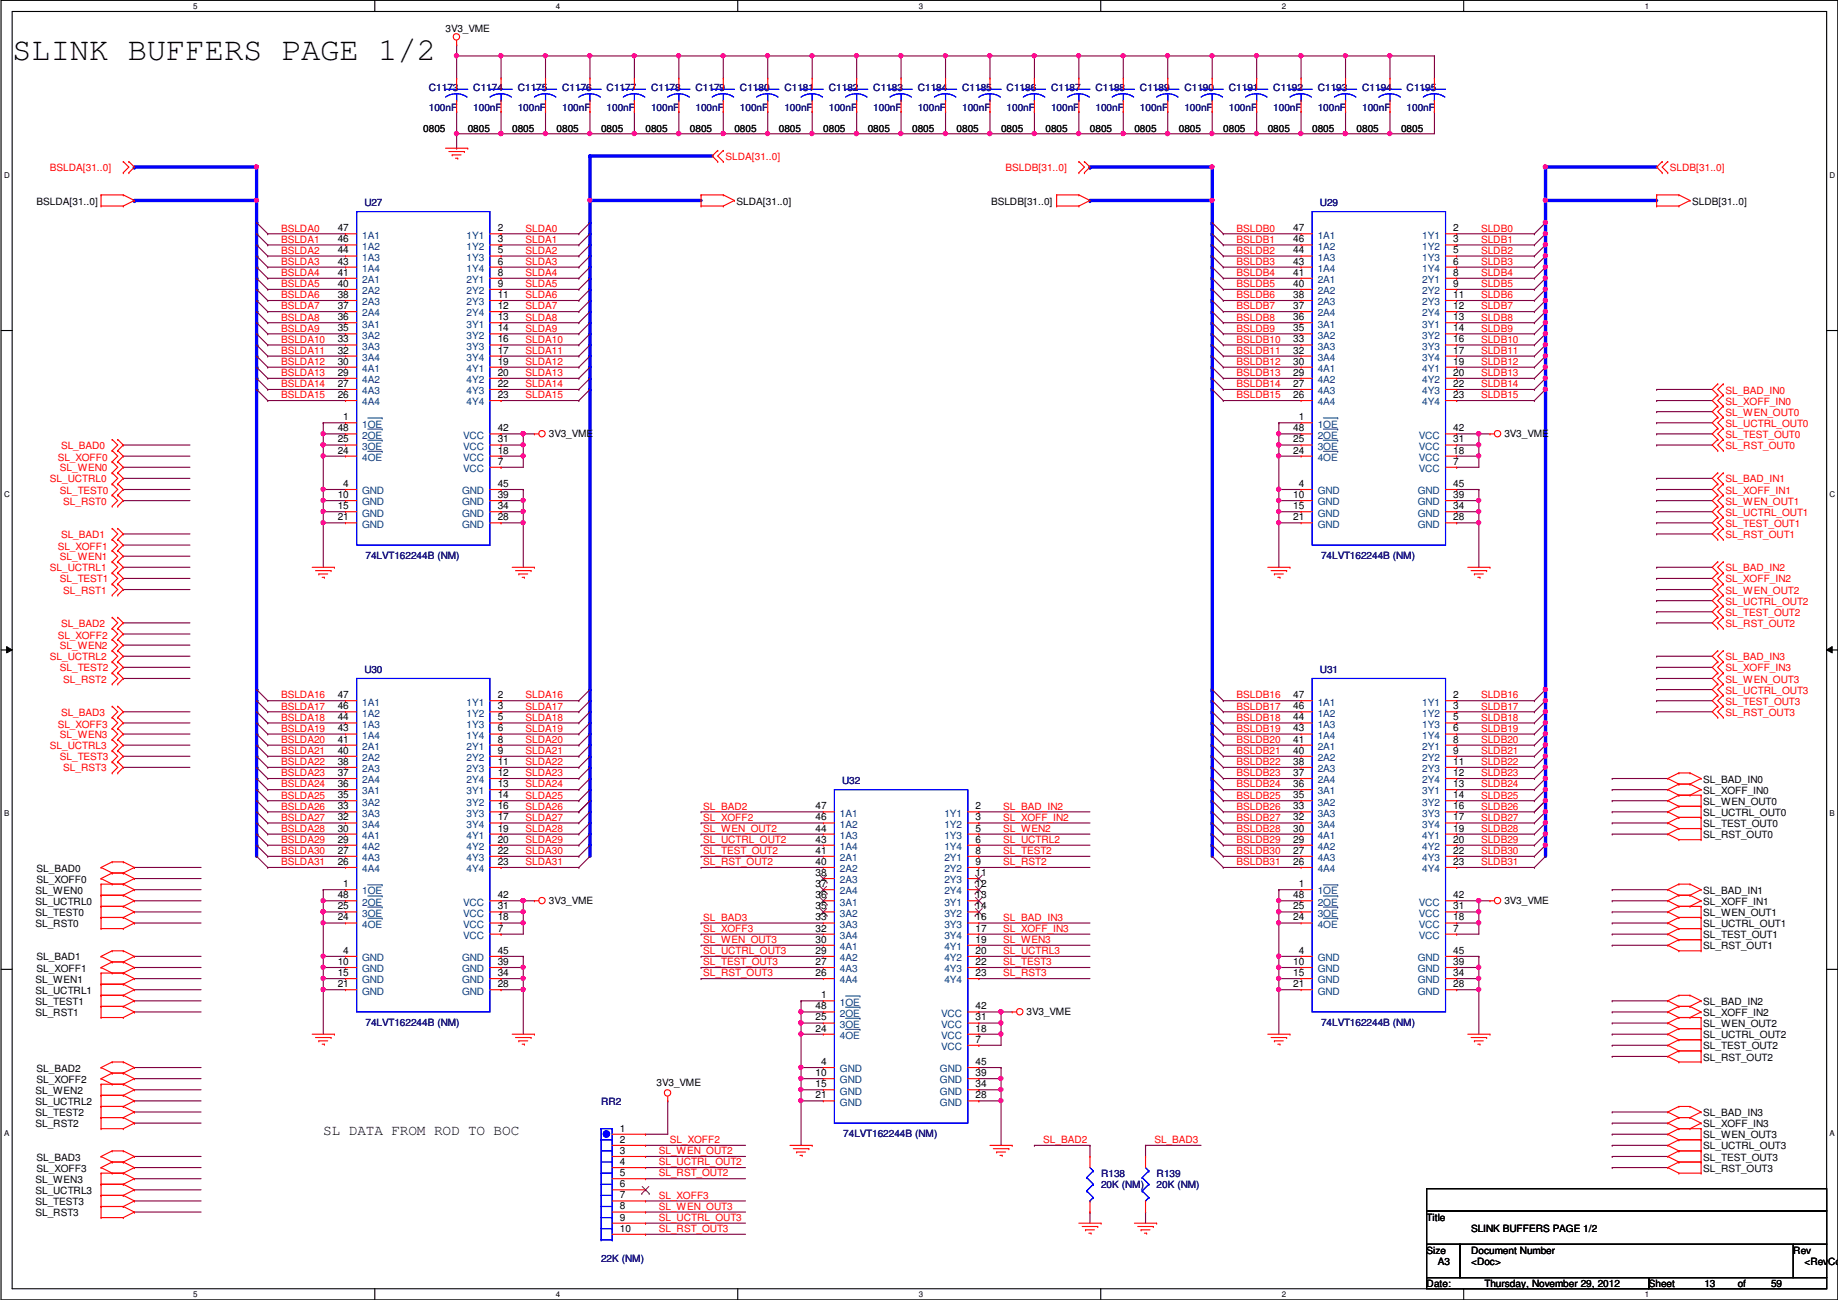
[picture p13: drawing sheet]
<svg xmlns="http://www.w3.org/2000/svg" width="420mm" height="297mm" viewBox="0 0 420 297" stroke-linecap="round" stroke-linejoin="round" font-family="sans-serif">
<defs><g id="words">
<text font-size="7.4" x="2.8" y="13.7">SLINK BUFFERS PAGE 1/2</text>
<text font-size="3.3" x="73.9" y="259.2">SL DATA FROM ROD TO BOC</text>
<g font-size="2.3">
<text x="101.8" y="7.4">3V3_VME</text>
<text x="96.8" y="30.2">0805</text>
<text x="106.9" y="30.2">0805</text>
<text x="117.1" y="30.2">0805</text>
<text x="127.2" y="30.2">0805</text>
<text x="137.4" y="30.2">0805</text>
<text x="147.6" y="30.2">0805</text>
<text x="157.7" y="30.2">0805</text>
<text x="167.9" y="30.2">0805</text>
<text x="178" y="30.2">0805</text>
<text x="188.2" y="30.2">0805</text>
<text x="198.4" y="30.2">0805</text>
<text x="208.5" y="30.2">0805</text>
<text x="218.7" y="30.2">0805</text>
<text x="228.8" y="30.2">0805</text>
<text x="239" y="30.2">0805</text>
<text x="249.2" y="30.2">0805</text>
<text x="259.3" y="30.2">0805</text>
<text x="269.5" y="30.2">0805</text>
<text x="279.6" y="30.2">0805</text>
<text x="289.8" y="30.2">0805</text>
<text x="300" y="30.2">0805</text>
<text x="310.1" y="30.2">0805</text>
<text x="320.3" y="30.2">0805</text>
<text x="8.4" y="46.7">BSLDA[31..0]</text>
<text x="168.4" y="46.7">SLDA[31..0]</text>
<text x="226.6" y="46.7">BSLDB[31..0]</text>
<text x="386.8" y="46.7">SLDB[31..0]</text>
<text x="77.2" y="52.8">47</text>
<text x="113.8" y="52.8">2</text>
<text x="295.6" y="52.8">47</text>
<text x="332.2" y="52.8">2</text>
<text x="77.2" y="55.4">46</text>
<text x="77.2" y="57.9">44</text>
<text x="113.8" y="55.4">3</text>
<text x="113.8" y="57.9">5</text>
<text x="295.6" y="55.4">46</text>
<text x="295.6" y="57.9">44</text>
<text x="332.2" y="55.4">3</text>
<text x="332.2" y="57.9">5</text>
<text x="77.2" y="60.5">43</text>
<text x="77.2" y="63">41</text>
<text x="77.2" y="65.5">40</text>
<text x="113.8" y="60.5">6</text>
<text x="113.8" y="63">8</text>
<text x="113.8" y="65.5">9</text>
<text x="295.6" y="60.5">43</text>
<text x="295.6" y="63">41</text>
<text x="295.6" y="65.5">40</text>
<text x="332.2" y="60.5">6</text>
<text x="332.2" y="63">8</text>
<text x="332.2" y="65.5">9</text>
<text x="77.2" y="68.1">38</text>
<text x="77.2" y="70.6">37</text>
<text x="113.8" y="68.1">11</text>
<text x="113.8" y="70.6">12</text>
<text x="295.6" y="68.1">38</text>
<text x="295.6" y="70.6">37</text>
<text x="332.2" y="68.1">11</text>
<text x="332.2" y="70.6">12</text>
<text x="77.2" y="73.2">36</text>
<text x="77.2" y="75.7">35</text>
<text x="113.8" y="73.2">13</text>
<text x="113.8" y="75.7">14</text>
<text x="295.6" y="73.2">36</text>
<text x="295.6" y="75.7">35</text>
<text x="332.2" y="73.2">13</text>
<text x="332.2" y="75.7">14</text>
<text x="77.2" y="78.2">33</text>
<text x="77.2" y="80.8">32</text>
<text x="77.2" y="83.3">30</text>
<text x="113.8" y="78.2">16</text>
<text x="113.8" y="80.8">17</text>
<text x="113.8" y="83.3">19</text>
<text x="295.6" y="78.2">33</text>
<text x="295.6" y="80.8">32</text>
<text x="295.6" y="83.3">30</text>
<text x="332.2" y="78.2">16</text>
<text x="332.2" y="80.8">17</text>
<text x="332.2" y="83.3">19</text>
<text x="77.2" y="85.9">29</text>
<text x="77.2" y="88.4">27</text>
<text x="113.8" y="85.9">20</text>
<text x="113.8" y="88.4">22</text>
<text x="295.6" y="85.9">29</text>
<text x="295.6" y="88.4">27</text>
<text x="332.2" y="85.9">20</text>
<text x="332.2" y="88.4">22</text>
<text x="77.2" y="90.9">26</text>
<text x="113.8" y="90.9">23</text>
<text x="295.6" y="90.9">26</text>
<text x="332.2" y="90.9">23</text>
<text x="77.2" y="98.6">48</text>
<text x="77.2" y="101.1">25</text>
<text x="78.5" y="96">1</text>
<text x="113.8" y="98.6">42</text>
<text x="113.8" y="101.1">31</text>
<text x="125.5" y="99.8">3V3_VME</text>
<text x="295.6" y="98.6">48</text>
<text x="295.6" y="101.1">25</text>
<text x="296.9" y="96">1</text>
<text x="332.2" y="98.6">42</text>
<text x="332.2" y="101.1">31</text>
<text x="343.9" y="99.8">3V3_VME</text>
<text x="77.2" y="103.6">24</text>
<text x="113.8" y="103.6">18</text>
<text x="113.8" y="106.2">7</text>
<text x="295.6" y="103.6">24</text>
<text x="332.2" y="103.6">18</text>
<text x="332.2" y="106.2">7</text>
<text x="77.2" y="113.8">10</text>
<text x="78.5" y="111.3">4</text>
<text x="113.8" y="113.8">39</text>
<text x="113.8" y="111.3">45</text>
<text x="295.6" y="113.8">10</text>
<text x="296.9" y="111.3">4</text>
<text x="332.2" y="113.8">39</text>
<text x="332.2" y="111.3">45</text>
<text x="77.2" y="116.3">15</text>
<text x="77.2" y="118.9">21</text>
<text x="113.8" y="118.9">28</text>
<text x="113.8" y="116.3">34</text>
<text x="295.6" y="116.3">15</text>
<text x="295.6" y="118.9">21</text>
<text x="332.2" y="118.9">28</text>
<text x="332.2" y="116.3">34</text>
<text x="77.2" y="159.5">47</text>
<text x="113.8" y="159.5">2</text>
<text x="295.6" y="159.5">47</text>
<text x="332.2" y="159.5">2</text>
<text x="77.2" y="162.1">46</text>
<text x="77.2" y="164.6">44</text>
<text x="77.2" y="167.1">43</text>
<text x="113.8" y="162.1">3</text>
<text x="113.8" y="164.6">5</text>
<text x="113.8" y="167.1">6</text>
<text x="295.6" y="162.1">46</text>
<text x="295.6" y="164.6">44</text>
<text x="295.6" y="167.1">43</text>
<text x="332.2" y="162.1">3</text>
<text x="332.2" y="164.6">5</text>
<text x="332.2" y="167.1">6</text>
<text x="77.2" y="169.7">41</text>
<text x="77.2" y="172.2">40</text>
<text x="113.8" y="169.7">8</text>
<text x="113.8" y="172.2">9</text>
<text x="295.6" y="169.7">41</text>
<text x="295.6" y="172.2">40</text>
<text x="332.2" y="169.7">8</text>
<text x="332.2" y="172.2">9</text>
<text x="77.2" y="174.8">38</text>
<text x="77.2" y="177.3">37</text>
<text x="77.2" y="179.8">36</text>
<text x="113.8" y="174.8">11</text>
<text x="113.8" y="177.3">12</text>
<text x="113.8" y="179.8">13</text>
<text x="295.6" y="174.8">38</text>
<text x="295.6" y="177.3">37</text>
<text x="295.6" y="179.8">36</text>
<text x="332.2" y="174.8">11</text>
<text x="332.2" y="177.3">12</text>
<text x="332.2" y="179.8">13</text>
<text x="389.4" y="178.8">SL_BAD_IN0</text>
<text x="77.2" y="182.4">35</text>
<text x="77.2" y="184.9">33</text>
<text x="113.8" y="182.4">14</text>
<text x="113.8" y="184.9">16</text>
<text x="186.4" y="184.9">47</text>
<text x="223" y="184.9">2</text>
<text x="295.6" y="182.4">35</text>
<text x="295.6" y="184.9">33</text>
<text x="332.2" y="182.4">14</text>
<text x="332.2" y="184.9">16</text>
<text x="389.4" y="181.4">SL_XOFF_IN0</text>
<text x="389.4" y="183.9">SL_WEN_OUT0</text>
<text x="77.2" y="187.5">32</text>
<text x="77.2" y="190">30</text>
<text x="113.8" y="187.5">17</text>
<text x="113.8" y="190">19</text>
<text x="186.4" y="187.5">46</text>
<text x="186.4" y="190">44</text>
<text x="223" y="187.5">3</text>
<text x="223" y="190">5</text>
<text x="295.6" y="187.5">32</text>
<text x="295.6" y="190">30</text>
<text x="332.2" y="187.5">17</text>
<text x="332.2" y="190">19</text>
<text x="389.4" y="186.4">SL_UCTRL_OUT0</text>
<text x="389.4" y="189">SL_TEST_OUT0</text>
<text x="389.4" y="191.5">SL_RST_OUT0</text>
<text x="77.2" y="192.5">29</text>
<text x="77.2" y="195.1">27</text>
<text x="77.2" y="197.6">26</text>
<text x="113.8" y="192.5">20</text>
<text x="113.8" y="195.1">22</text>
<text x="113.8" y="197.6">23</text>
<text x="186.4" y="192.5">43</text>
<text x="186.4" y="195.1">41</text>
<text x="186.4" y="197.6">40</text>
<text x="223" y="192.5">6</text>
<text x="223" y="195.1">8</text>
<text x="223" y="197.6">9</text>
<text x="295.6" y="192.5">29</text>
<text x="295.6" y="195.1">27</text>
<text x="295.6" y="197.6">26</text>
<text x="332.2" y="192.5">20</text>
<text x="332.2" y="195.1">22</text>
<text x="332.2" y="197.6">23</text>
<text x="8.4" y="199.1">SL_BAD0</text>
<text x="8.4" y="201.7">SL_XOFF0</text>
<text x="78.5" y="202.7">1</text>
<text x="186.4" y="200.2">38</text>
<text x="186.4" y="202.7">37</text>
<text x="223" y="200.2">11</text>
<text x="223" y="202.7">12</text>
<text x="296.9" y="202.7">1</text>
<text x="8.1" y="206.8">SL_UCTRL0</text>
<text x="8.1" y="204.2">SL_WEN0</text>
<text x="8.1" y="209.3">SL_TEST0</text>
<text x="77.2" y="205.2">48</text>
<text x="77.2" y="207.8">25</text>
<text x="113.8" y="205.2">42</text>
<text x="113.8" y="207.8">31</text>
<text x="125.5" y="206.5">3V3_VME</text>
<text x="186.4" y="205.2">36</text>
<text x="186.4" y="207.8">35</text>
<text x="223" y="205.2">13</text>
<text x="223" y="207.8">14</text>
<text x="295.6" y="205.2">48</text>
<text x="295.6" y="207.8">25</text>
<text x="332.2" y="205.2">42</text>
<text x="332.2" y="207.8">31</text>
<text x="343.9" y="206.5">3V3_VME</text>
<text x="389.4" y="204.2">SL_BAD_IN1</text>
<text x="389.4" y="206.8">SL_XOFF_IN1</text>
<text x="389.4" y="209.3">SL_WEN_OUT1</text>
<text x="8.1" y="211.8">SL_RST0</text>
<text x="77.2" y="210.3">24</text>
<text x="113.8" y="210.3">18</text>
<text x="113.8" y="212.9">7</text>
<text x="186.4" y="210.3">33</text>
<text x="186.4" y="212.9">32</text>
<text x="186.4" y="215.4">30</text>
<text x="223" y="210.3">16</text>
<text x="223" y="212.9">17</text>
<text x="223" y="215.4">19</text>
<text x="295.6" y="210.3">24</text>
<text x="332.2" y="210.3">18</text>
<text x="332.2" y="212.9">7</text>
<text x="389.4" y="211.8">SL_UCTRL_OUT1</text>
<text x="389.4" y="214.4">SL_TEST_OUT1</text>
<text x="8.4" y="219.5">SL_BAD1</text>
<text x="8.4" y="222">SL_XOFF1</text>
<text x="77.2" y="220.5">10</text>
<text x="78.5" y="217.9">4</text>
<text x="113.8" y="220.5">39</text>
<text x="113.8" y="217.9">45</text>
<text x="186.4" y="217.9">29</text>
<text x="186.4" y="220.5">27</text>
<text x="223" y="217.9">20</text>
<text x="223" y="220.5">22</text>
<text x="295.6" y="220.5">10</text>
<text x="296.9" y="217.9">4</text>
<text x="332.2" y="220.5">39</text>
<text x="332.2" y="217.9">45</text>
<text x="389.4" y="216.9">SL_RST_OUT1</text>
<text x="8.1" y="227.1">SL_UCTRL1</text>
<text x="8.1" y="224.5">SL_WEN1</text>
<text x="77.2" y="223">15</text>
<text x="77.2" y="225.6">21</text>
<text x="113.8" y="225.6">28</text>
<text x="113.8" y="223">34</text>
<text x="186.4" y="223">26</text>
<text x="223" y="223">23</text>
<text x="295.6" y="223">15</text>
<text x="295.6" y="225.6">21</text>
<text x="332.2" y="225.6">28</text>
<text x="332.2" y="223">34</text>
<text x="8.1" y="229.6">SL_TEST1</text>
<text x="8.1" y="232.2">SL_RST1</text>
<text x="186.4" y="230.6">48</text>
<text x="186.4" y="233.2">25</text>
<text x="187.7" y="228.1">1</text>
<text x="223" y="230.6">42</text>
<text x="223" y="233.2">31</text>
<text x="234.7" y="231.9">3V3_VME</text>
<text x="389.4" y="229.6">SL_BAD_IN2</text>
<text x="389.4" y="232.2">SL_XOFF_IN2</text>
<text x="186.4" y="235.7">24</text>
<text x="223" y="235.7">18</text>
<text x="223" y="238.3">7</text>
<text x="389.4" y="237.2">SL_UCTRL_OUT2</text>
<text x="389.4" y="234.7">SL_WEN_OUT2</text>
<text x="389.4" y="239.8">SL_TEST_OUT2</text>
<text x="8.4" y="244.9">SL_BAD2</text>
<text x="186.4" y="245.9">10</text>
<text x="187.7" y="243.3">4</text>
<text x="223" y="245.9">39</text>
<text x="223" y="243.3">45</text>
<text x="389.4" y="242.3">SL_RST_OUT2</text>
<text x="8.1" y="249.9">SL_WEN2</text>
<text x="8.4" y="247.4">SL_XOFF2</text>
<text x="150.1" y="248.2">3V3_VME</text>
<text x="186.4" y="248.4">15</text>
<text x="186.4" y="251">21</text>
<text x="223" y="251">28</text>
<text x="223" y="248.4">34</text>
<text x="8.1" y="252.5">SL_UCTRL2</text>
<text x="8.1" y="255">SL_TEST2</text>
<text x="8.1" y="257.6">SL_RST2</text>
<text x="389.4" y="255">SL_BAD_IN3</text>
<text x="389.4" y="257.6">SL_XOFF_IN3</text>
<text x="141.7" y="258.6">1</text>
<text x="141.7" y="261.1">2</text>
<text x="141.7" y="263.7">3</text>
<text x="389.4" y="262.6">SL_UCTRL_OUT3</text>
<text x="389.4" y="260.1">SL_WEN_OUT3</text>
<text x="8.4" y="265.2">SL_BAD3</text>
<text x="8.4" y="267.7">SL_XOFF3</text>
<text x="141.7" y="266.2">4</text>
<text x="141.7" y="268.7">5</text>
<text x="389.4" y="265.2">SL_TEST_OUT3</text>
<text x="389.4" y="267.7">SL_RST_OUT3</text>
<text x="8.1" y="272.8">SL_UCTRL3</text>
<text x="8.1" y="270.3">SL_WEN3</text>
<text x="8.1" y="275.3">SL_TEST3</text>
<text x="141.7" y="271.3">6</text>
<text x="141.7" y="273.8">7</text>
<text x="8.1" y="277.9">SL_RST3</text>
<text x="141.7" y="276.4">8</text>
<text x="141.7" y="278.9">9</text>
<text x="141.7" y="281.4">10</text>
<text x="326.1" y="278.9">Title</text>
<text x="336.3" y="281.4">SLINK BUFFERS PAGE 1/2</text>
<text x="326.1" y="286.5">Size</text>
<text x="336.3" y="286.5">Document Number</text>
<text x="409.9" y="286.5">Rev</text>
<text x="328.7" y="289.1">A3</text>
<text x="336.3" y="289.1">&lt;Doc&gt;</text>
<text x="412.5" y="289.1">&lt;RevCod</text>
<text x="326.1" y="294.1">Date:</text>
<text x="339.3" y="294.1">Thursday, November 29, 2012</text>
<text x="376.9" y="294.1">Sheet</text>
<text x="389.6" y="294.1">13</text>
<text x="397.2" y="294.1">of</text>
<text x="404.9" y="294.1">59</text>
</g>
<g font-size="2.3" fill="#000080">
<text x="98" y="20.8">C1173</text>
<text x="108.2" y="20.8">C1174</text>
<text x="118.4" y="20.8">C1175</text>
<text x="128.5" y="20.8">C1176</text>
<text x="138.7" y="20.8">C1177</text>
<text x="148.8" y="20.8">C1178</text>
<text x="159" y="20.8">C1179</text>
<text x="169.2" y="20.8">C1180</text>
<text x="179.3" y="20.8">C1181</text>
<text x="189.5" y="20.8">C1182</text>
<text x="199.6" y="20.8">C1183</text>
<text x="209.8" y="20.8">C1184</text>
<text x="220" y="20.8">C1185</text>
<text x="230.1" y="20.8">C1186</text>
<text x="240.3" y="20.8">C1187</text>
<text x="250.4" y="20.8">C1188</text>
<text x="260.6" y="20.8">C1189</text>
<text x="270.8" y="20.8">C1190</text>
<text x="280.9" y="20.8">C1191</text>
<text x="291.1" y="20.8">C1192</text>
<text x="301.2" y="20.8">C1193</text>
<text x="311.4" y="20.8">C1194</text>
<text x="321.6" y="20.8">C1195</text>
<text x="98" y="25.4">100nF</text>
<text x="108.2" y="25.4">100nF</text>
<text x="118.4" y="25.4">100nF</text>
<text x="128.5" y="25.4">100nF</text>
<text x="138.7" y="25.4">100nF</text>
<text x="148.8" y="25.4">100nF</text>
<text x="159" y="25.4">100nF</text>
<text x="169.2" y="25.4">100nF</text>
<text x="179.3" y="25.4">100nF</text>
<text x="189.5" y="25.4">100nF</text>
<text x="199.6" y="25.4">100nF</text>
<text x="209.8" y="25.4">100nF</text>
<text x="220" y="25.4">100nF</text>
<text x="230.1" y="25.4">100nF</text>
<text x="240.3" y="25.4">100nF</text>
<text x="250.4" y="25.4">100nF</text>
<text x="260.6" y="25.4">100nF</text>
<text x="270.8" y="25.4">100nF</text>
<text x="280.9" y="25.4">100nF</text>
<text x="291.1" y="25.4">100nF</text>
<text x="301.2" y="25.4">100nF</text>
<text x="311.4" y="25.4">100nF</text>
<text x="321.6" y="25.4">100nF</text>
<text x="83.3" y="47">U27</text>
<text x="301.7" y="47">U29</text>
<text x="83.6" y="127.8">74LVT162244B (NM)</text>
<text x="302" y="127.8">74LVT162244B (NM)</text>
<text x="83.3" y="153.7">U30</text>
<text x="301.7" y="153.7">U31</text>
<text x="192.5" y="179.1">U32</text>
<text x="83.6" y="234.4">74LVT162244B (NM)</text>
<text x="302" y="234.4">74LVT162244B (NM)</text>
<text x="137.4" y="252.5">RR2</text>
<text x="192.8" y="259.8">74LVT162244B (NM)</text>
<text x="251.7" y="269">R138</text>
<text x="264.4" y="269">R139</text>
<text x="251.7" y="271.5">20K (NM)</text>
<text x="264.4" y="271.5">20K (NM)</text>
<text x="137.4" y="288.3">22K (NM)</text>
</g>
<g font-size="2.3" fill="#f00">
<text x="11.4" y="39.1">BSLDA[31..0]</text>
<text x="165.9" y="36.6">SLDA[31..0]</text>
<text x="229.9" y="39.1">BSLDB[31..0]</text>
<text x="381.8" y="39.1">SLDB[31..0]</text>
<text x="64.3" y="52.9">BSLDA0</text>
<text x="120.1" y="52.9">SLDA0</text>
<text x="282.7" y="52.9">BSLDB0</text>
<text x="338.6" y="52.9">SLDB0</text>
<text x="64.3" y="55.5">BSLDA1</text>
<text x="64.3" y="58">BSLDA2</text>
<text x="120.1" y="55.5">SLDA1</text>
<text x="120.1" y="58">SLDA2</text>
<text x="282.7" y="55.5">BSLDB1</text>
<text x="282.7" y="58">BSLDB2</text>
<text x="338.6" y="55.5">SLDB1</text>
<text x="338.6" y="58">SLDB2</text>
<text x="64.3" y="60.5">BSLDA3</text>
<text x="64.3" y="63.1">BSLDA4</text>
<text x="64.3" y="65.6">BSLDA5</text>
<text x="120.1" y="60.5">SLDA3</text>
<text x="120.1" y="63.1">SLDA4</text>
<text x="120.1" y="65.6">SLDA5</text>
<text x="282.7" y="60.5">BSLDB3</text>
<text x="282.7" y="63.1">BSLDB4</text>
<text x="282.7" y="65.6">BSLDB5</text>
<text x="338.6" y="60.5">SLDB3</text>
<text x="338.6" y="63.1">SLDB4</text>
<text x="338.6" y="65.6">SLDB5</text>
<text x="64.3" y="68.2">BSLDA6</text>
<text x="64.3" y="70.7">BSLDA7</text>
<text x="120.1" y="68.2">SLDA6</text>
<text x="120.1" y="70.7">SLDA7</text>
<text x="282.7" y="68.2">BSLDB6</text>
<text x="282.7" y="70.7">BSLDB7</text>
<text x="338.6" y="68.2">SLDB6</text>
<text x="338.6" y="70.7">SLDB7</text>
<text x="64.3" y="73.2">BSLDA8</text>
<text x="64.3" y="75.8">BSLDA9</text>
<text x="120.1" y="73.2">SLDA8</text>
<text x="120.1" y="75.8">SLDA9</text>
<text x="282.7" y="73.2">BSLDB8</text>
<text x="282.7" y="75.8">BSLDB9</text>
<text x="338.6" y="73.2">SLDB8</text>
<text x="338.6" y="75.8">SLDB9</text>
<text x="64.3" y="78.3">BSLDA10</text>
<text x="64.3" y="80.9">BSLDA11</text>
<text x="64.3" y="83.4">BSLDA12</text>
<text x="120.1" y="78.3">SLDA10</text>
<text x="120.1" y="80.9">SLDA11</text>
<text x="120.1" y="83.4">SLDA12</text>
<text x="282.7" y="78.3">BSLDB10</text>
<text x="282.7" y="80.9">BSLDB11</text>
<text x="282.7" y="83.4">BSLDB12</text>
<text x="338.6" y="78.3">SLDB10</text>
<text x="338.6" y="80.9">SLDB11</text>
<text x="338.6" y="83.4">SLDB12</text>
<text x="64.3" y="85.9">BSLDA13</text>
<text x="64.3" y="88.5">BSLDA14</text>
<text x="120.1" y="85.9">SLDA13</text>
<text x="120.1" y="88.5">SLDA14</text>
<text x="282.7" y="85.9">BSLDB13</text>
<text x="282.7" y="88.5">BSLDB14</text>
<text x="338.6" y="85.9">SLDB13</text>
<text x="338.6" y="88.5">SLDB14</text>
<text x="394.5" y="89.9">SL_BAD_IN0</text>
<text x="64.3" y="91">BSLDA15</text>
<text x="120.1" y="91">SLDA15</text>
<text x="282.7" y="91">BSLDB15</text>
<text x="338.6" y="91">SLDB15</text>
<text x="394.5" y="92.5">SL_XOFF_IN0</text>
<text x="394.5" y="95">SL_WEN_OUT0</text>
<text x="394.5" y="97.5">SL_UCTRL_OUT0</text>
<text x="394.5" y="100.1">SL_TEST_OUT0</text>
<text x="13.2" y="105.4">SL_XOFF0</text>
<text x="13.7" y="107.7">SL_WEN0</text>
<text x="14" y="102.6">SL_BAD0</text>
<text x="394.5" y="102.6">SL_RST_OUT0</text>
<text x="11.4" y="110.2">SL_UCTRL0</text>
<text x="13.7" y="112.8">SL_TEST0</text>
<text x="394.5" y="110.2">SL_BAD_IN1</text>
<text x="394.5" y="112.8">SL_XOFF_IN1</text>
<text x="14.5" y="115.3">SL_RST0</text>
<text x="394.5" y="115.3">SL_WEN_OUT1</text>
<text x="394.5" y="117.9">SL_UCTRL_OUT1</text>
<text x="13.2" y="125.7">SL_XOFF1</text>
<text x="14" y="122.9">SL_BAD1</text>
<text x="394.5" y="120.4">SL_TEST_OUT1</text>
<text x="394.5" y="122.9">SL_RST_OUT1</text>
<text x="11.4" y="130.6">SL_UCTRL1</text>
<text x="13.7" y="128">SL_WEN1</text>
<text x="394.5" y="130.6">SL_BAD_IN2</text>
<text x="13.7" y="133.1">SL_TEST1</text>
<text x="14.5" y="135.6">SL_RST1</text>
<text x="394.5" y="133.1">SL_XOFF_IN2</text>
<text x="394.5" y="135.6">SL_WEN_OUT2</text>
<text x="14" y="143.3">SL_BAD2</text>
<text x="394.5" y="138.2">SL_UCTRL_OUT2</text>
<text x="394.5" y="140.7">SL_TEST_OUT2</text>
<text x="394.5" y="143.3">SL_RST_OUT2</text>
<text x="13.2" y="146.1">SL_XOFF2</text>
<text x="13.7" y="148.3">SL_WEN2</text>
<text x="11.4" y="150.9">SL_UCTRL2</text>
<text x="13.7" y="153.4">SL_TEST2</text>
<text x="14.5" y="156">SL_RST2</text>
<text x="394.5" y="150.9">SL_BAD_IN3</text>
<text x="394.5" y="153.4">SL_XOFF_IN3</text>
<text x="394.5" y="156">SL_WEN_OUT3</text>
<text x="64.3" y="159.6">BSLDA16</text>
<text x="120.1" y="159.6">SLDA16</text>
<text x="282.7" y="159.6">BSLDB16</text>
<text x="338.6" y="159.6">SLDB16</text>
<text x="394.5" y="158.5">SL_UCTRL_OUT3</text>
<text x="394.5" y="161">SL_TEST_OUT3</text>
<text x="13.2" y="166.4">SL_XOFF3</text>
<text x="14" y="163.6">SL_BAD3</text>
<text x="64.3" y="162.1">BSLDA17</text>
<text x="64.3" y="164.7">BSLDA18</text>
<text x="64.3" y="167.2">BSLDA19</text>
<text x="120.1" y="162.1">SLDA17</text>
<text x="120.1" y="164.7">SLDA18</text>
<text x="120.1" y="167.2">SLDA19</text>
<text x="282.7" y="162.1">BSLDB17</text>
<text x="282.7" y="164.7">BSLDB18</text>
<text x="282.7" y="167.2">BSLDB19</text>
<text x="338.6" y="162.1">SLDB17</text>
<text x="338.6" y="164.7">SLDB18</text>
<text x="338.6" y="167.2">SLDB19</text>
<text x="394.5" y="163.6">SL_RST_OUT3</text>
<text x="11.4" y="171.2">SL_UCTRL3</text>
<text x="13.7" y="168.7">SL_WEN3</text>
<text x="13.7" y="173.7">SL_TEST3</text>
<text x="64.3" y="169.8">BSLDA20</text>
<text x="64.3" y="172.3">BSLDA21</text>
<text x="120.1" y="169.8">SLDA20</text>
<text x="120.1" y="172.3">SLDA21</text>
<text x="282.7" y="169.8">BSLDB20</text>
<text x="282.7" y="172.3">BSLDB21</text>
<text x="338.6" y="169.8">SLDB20</text>
<text x="338.6" y="172.3">SLDB21</text>
<text x="14.5" y="176.3">SL_RST3</text>
<text x="64.3" y="174.8">BSLDA22</text>
<text x="64.3" y="177.4">BSLDA23</text>
<text x="64.3" y="179.9">BSLDA24</text>
<text x="120.1" y="174.8">SLDA22</text>
<text x="120.1" y="177.4">SLDA23</text>
<text x="120.1" y="179.9">SLDA24</text>
<text x="282.7" y="174.8">BSLDB22</text>
<text x="282.7" y="177.4">BSLDB23</text>
<text x="282.7" y="179.9">BSLDB24</text>
<text x="338.6" y="174.8">SLDB22</text>
<text x="338.6" y="177.4">SLDB23</text>
<text x="338.6" y="179.9">SLDB24</text>
<text x="64.3" y="182.5">BSLDA25</text>
<text x="64.3" y="185">BSLDA26</text>
<text x="120.1" y="182.5">SLDA25</text>
<text x="120.1" y="185">SLDA26</text>
<text x="160.8" y="185">SL_BAD2</text>
<text x="229.4" y="185">SL_BAD_IN2</text>
<text x="282.7" y="182.5">BSLDB25</text>
<text x="282.7" y="185">BSLDB26</text>
<text x="338.6" y="182.5">SLDB25</text>
<text x="338.6" y="185">SLDB26</text>
<text x="64.3" y="187.5">BSLDA27</text>
<text x="64.3" y="190.1">BSLDA28</text>
<text x="120.1" y="187.5">SLDA27</text>
<text x="120.1" y="190.1">SLDA28</text>
<text x="160.8" y="187.5">SL_XOFF2</text>
<text x="160.8" y="190.1">SL_WEN_OUT2</text>
<text x="229.4" y="187.5">SL_XOFF_IN2</text>
<text x="229.4" y="190.1">SL_WEN2</text>
<text x="282.7" y="187.5">BSLDB27</text>
<text x="282.7" y="190.1">BSLDB28</text>
<text x="338.6" y="187.5">SLDB27</text>
<text x="338.6" y="190.1">SLDB28</text>
<text x="64.3" y="192.6">BSLDA29</text>
<text x="64.3" y="195.2">BSLDA30</text>
<text x="64.3" y="197.7">BSLDA31</text>
<text x="120.1" y="192.6">SLDA29</text>
<text x="120.1" y="195.2">SLDA30</text>
<text x="120.1" y="197.7">SLDA31</text>
<text x="160.8" y="192.6">SL_UCTRL_OUT2</text>
<text x="160.8" y="195.2">SL_TEST_OUT2</text>
<text x="160.8" y="197.7">SL_RST_OUT2</text>
<text x="229.4" y="192.6">SL_UCTRL2</text>
<text x="229.4" y="195.2">SL_TEST2</text>
<text x="229.4" y="197.7">SL_RST2</text>
<text x="282.7" y="192.6">BSLDB29</text>
<text x="282.7" y="195.2">BSLDB30</text>
<text x="282.7" y="197.7">BSLDB31</text>
<text x="338.6" y="192.6">SLDB29</text>
<text x="338.6" y="195.2">SLDB30</text>
<text x="338.6" y="197.7">SLDB31</text>
<text x="160.8" y="215.5">SL_WEN_OUT3</text>
<text x="160.8" y="212.9">SL_XOFF3</text>
<text x="160.8" y="210.4">SL_BAD3</text>
<text x="229.4" y="215.5">SL_WEN3</text>
<text x="229.4" y="212.9">SL_XOFF_IN3</text>
<text x="229.4" y="210.4">SL_BAD_IN3</text>
<text x="160.8" y="220.6">SL_TEST_OUT3</text>
<text x="160.8" y="218">SL_UCTRL_OUT3</text>
<text x="229.4" y="220.6">SL_TEST3</text>
<text x="229.4" y="218">SL_UCTRL3</text>
<text x="160.8" y="223.1">SL_RST_OUT3</text>
<text x="229.4" y="223.1">SL_RST3</text>
<text x="150.6" y="263.7">SL_WEN_OUT2</text>
<text x="153.2" y="261.2">SL_XOFF2</text>
<text x="238.5" y="261.2">SL_BAD2</text>
<text x="263.9" y="261.2">SL_BAD3</text>
<text x="150.6" y="266.3">SL_UCTRL_OUT2</text>
<text x="150.6" y="268.8">SL_RST_OUT2</text>
<text x="150.6" y="273.9">SL_XOFF3</text>
<text x="150.6" y="276.4">SL_WEN_OUT3</text>
<text x="150.6" y="279">SL_UCTRL_OUT3</text>
<text x="150.6" y="281.5">SL_RST_OUT3</text>
</g>
<g font-size="2.3" fill="#004080">
<text x="82.8" y="54.5">1A1</text>
<text x="82.8" y="57.1">1A2</text>
<text x="82.8" y="59.6">1A3</text>
<text x="106.7" y="54.5">1Y1</text>
<text x="106.7" y="57.1">1Y2</text>
<text x="106.7" y="59.6">1Y3</text>
<text x="301.2" y="54.5">1A1</text>
<text x="301.2" y="57.1">1A2</text>
<text x="301.2" y="59.6">1A3</text>
<text x="325.1" y="54.5">1Y1</text>
<text x="325.1" y="57.1">1Y2</text>
<text x="325.1" y="59.6">1Y3</text>
<text x="82.8" y="62.1">1A4</text>
<text x="82.8" y="64.7">2A1</text>
<text x="106.7" y="62.1">1Y4</text>
<text x="106.7" y="64.7">2Y1</text>
<text x="301.2" y="62.1">1A4</text>
<text x="301.2" y="64.7">2A1</text>
<text x="325.1" y="62.1">1Y4</text>
<text x="325.1" y="64.7">2Y1</text>
<text x="82.8" y="67.2">2A2</text>
<text x="82.8" y="69.8">2A3</text>
<text x="106.7" y="67.2">2Y2</text>
<text x="106.7" y="69.8">2Y3</text>
<text x="301.2" y="67.2">2A2</text>
<text x="301.2" y="69.8">2A3</text>
<text x="325.1" y="67.2">2Y2</text>
<text x="325.1" y="69.8">2Y3</text>
<text x="82.8" y="72.3">2A4</text>
<text x="82.8" y="74.8">3A1</text>
<text x="82.8" y="77.4">3A2</text>
<text x="106.7" y="72.3">2Y4</text>
<text x="106.7" y="74.8">3Y1</text>
<text x="106.7" y="77.4">3Y2</text>
<text x="301.2" y="72.3">2A4</text>
<text x="301.2" y="74.8">3A1</text>
<text x="301.2" y="77.4">3A2</text>
<text x="325.1" y="72.3">2Y4</text>
<text x="325.1" y="74.8">3Y1</text>
<text x="325.1" y="77.4">3Y2</text>
<text x="82.8" y="79.9">3A3</text>
<text x="82.8" y="82.5">3A4</text>
<text x="106.7" y="79.9">3Y3</text>
<text x="106.7" y="82.5">3Y4</text>
<text x="301.2" y="79.9">3A3</text>
<text x="301.2" y="82.5">3A4</text>
<text x="325.1" y="79.9">3Y3</text>
<text x="325.1" y="82.5">3Y4</text>
<text x="82.8" y="85">4A1</text>
<text x="82.8" y="87.5">4A2</text>
<text x="106.7" y="85">4Y1</text>
<text x="106.7" y="87.5">4Y2</text>
<text x="301.2" y="85">4A1</text>
<text x="301.2" y="87.5">4A2</text>
<text x="325.1" y="85">4Y1</text>
<text x="325.1" y="87.5">4Y2</text>
<text x="82.8" y="90.1">4A3</text>
<text x="82.8" y="92.6">4A4</text>
<text x="106.7" y="90.1">4Y3</text>
<text x="106.7" y="92.6">4Y4</text>
<text x="301.2" y="90.1">4A3</text>
<text x="301.2" y="92.6">4A4</text>
<text x="325.1" y="90.1">4Y3</text>
<text x="325.1" y="92.6">4Y4</text>
<text x="82.8" y="97.7">1OE</text>
<text x="82.8" y="100.2">2OE</text>
<text x="105.9" y="100.2">VCC</text>
<text x="301.2" y="97.7">1OE</text>
<text x="301.2" y="100.2">2OE</text>
<text x="324.3" y="100.2">VCC</text>
<text x="82.8" y="102.8">3OE</text>
<text x="82.8" y="105.3">4OE</text>
<text x="105.9" y="102.8">VCC</text>
<text x="105.9" y="105.3">VCC</text>
<text x="105.9" y="107.9">VCC</text>
<text x="301.2" y="102.8">3OE</text>
<text x="301.2" y="105.3">4OE</text>
<text x="324.3" y="102.8">VCC</text>
<text x="324.3" y="105.3">VCC</text>
<text x="324.3" y="107.9">VCC</text>
<text x="82.8" y="112.9">GND</text>
<text x="105.7" y="112.9">GND</text>
<text x="301.2" y="112.9">GND</text>
<text x="324.1" y="112.9">GND</text>
<text x="82.8" y="115.5">GND</text>
<text x="82.8" y="118">GND</text>
<text x="105.7" y="118">GND</text>
<text x="105.7" y="115.5">GND</text>
<text x="301.2" y="115.5">GND</text>
<text x="301.2" y="118">GND</text>
<text x="324.1" y="118">GND</text>
<text x="324.1" y="115.5">GND</text>
<text x="82.8" y="120.6">GND</text>
<text x="105.7" y="120.6">GND</text>
<text x="301.2" y="120.6">GND</text>
<text x="324.1" y="120.6">GND</text>
<text x="82.8" y="161.2">1A1</text>
<text x="106.7" y="161.2">1Y1</text>
<text x="301.2" y="161.2">1A1</text>
<text x="325.1" y="161.2">1Y1</text>
<text x="82.8" y="163.7">1A2</text>
<text x="82.8" y="166.3">1A3</text>
<text x="106.7" y="163.7">1Y2</text>
<text x="106.7" y="166.3">1Y3</text>
<text x="301.2" y="163.7">1A2</text>
<text x="301.2" y="166.3">1A3</text>
<text x="325.1" y="163.7">1Y2</text>
<text x="325.1" y="166.3">1Y3</text>
<text x="82.8" y="168.8">1A4</text>
<text x="82.8" y="171.4">2A1</text>
<text x="82.8" y="173.9">2A2</text>
<text x="106.7" y="168.8">1Y4</text>
<text x="106.7" y="171.4">2Y1</text>
<text x="106.7" y="173.9">2Y2</text>
<text x="301.2" y="168.8">1A4</text>
<text x="301.2" y="171.4">2A1</text>
<text x="301.2" y="173.9">2A2</text>
<text x="325.1" y="168.8">1Y4</text>
<text x="325.1" y="171.4">2Y1</text>
<text x="325.1" y="173.9">2Y2</text>
<text x="82.8" y="176.4">2A3</text>
<text x="82.8" y="179">2A4</text>
<text x="106.7" y="176.4">2Y3</text>
<text x="106.7" y="179">2Y4</text>
<text x="301.2" y="176.4">2A3</text>
<text x="301.2" y="179">2A4</text>
<text x="325.1" y="176.4">2Y3</text>
<text x="325.1" y="179">2Y4</text>
<text x="82.8" y="181.5">3A1</text>
<text x="82.8" y="184.1">3A2</text>
<text x="106.7" y="181.5">3Y1</text>
<text x="106.7" y="184.1">3Y2</text>
<text x="301.2" y="181.5">3A1</text>
<text x="301.2" y="184.1">3A2</text>
<text x="325.1" y="181.5">3Y1</text>
<text x="325.1" y="184.1">3Y2</text>
<text x="82.8" y="186.6">3A3</text>
<text x="82.8" y="189.1">3A4</text>
<text x="82.8" y="191.7">4A1</text>
<text x="106.7" y="186.6">3Y3</text>
<text x="106.7" y="189.1">3Y4</text>
<text x="106.7" y="191.7">4Y1</text>
<text x="192" y="186.6">1A1</text>
<text x="192" y="189.1">1A2</text>
<text x="192" y="191.7">1A3</text>
<text x="215.9" y="186.6">1Y1</text>
<text x="215.9" y="189.1">1Y2</text>
<text x="215.9" y="191.7">1Y3</text>
<text x="301.2" y="186.6">3A3</text>
<text x="301.2" y="189.1">3A4</text>
<text x="301.2" y="191.7">4A1</text>
<text x="325.1" y="186.6">3Y3</text>
<text x="325.1" y="189.1">3Y4</text>
<text x="325.1" y="191.7">4Y1</text>
<text x="82.8" y="194.2">4A2</text>
<text x="82.8" y="196.8">4A3</text>
<text x="106.7" y="194.2">4Y2</text>
<text x="106.7" y="196.8">4Y3</text>
<text x="192" y="194.2">1A4</text>
<text x="192" y="196.8">2A1</text>
<text x="215.9" y="194.2">1Y4</text>
<text x="215.9" y="196.8">2Y1</text>
<text x="301.2" y="194.2">4A2</text>
<text x="301.2" y="196.8">4A3</text>
<text x="325.1" y="194.2">4Y2</text>
<text x="325.1" y="196.8">4Y3</text>
<text x="82.8" y="199.3">4A4</text>
<text x="106.7" y="199.3">4Y4</text>
<text x="192" y="199.3">2A2</text>
<text x="192" y="201.8">2A3</text>
<text x="215.9" y="199.3">2Y2</text>
<text x="215.9" y="201.8">2Y3</text>
<text x="301.2" y="199.3">4A4</text>
<text x="325.1" y="199.3">4Y4</text>
<text x="82.8" y="204.4">1OE</text>
<text x="82.8" y="206.9">2OE</text>
<text x="82.8" y="209.5">3OE</text>
<text x="105.9" y="206.9">VCC</text>
<text x="105.9" y="209.5">VCC</text>
<text x="192" y="204.4">2A4</text>
<text x="192" y="206.9">3A1</text>
<text x="192" y="209.5">3A2</text>
<text x="215.9" y="204.4">2Y4</text>
<text x="215.9" y="206.9">3Y1</text>
<text x="215.9" y="209.5">3Y2</text>
<text x="301.2" y="204.4">1OE</text>
<text x="301.2" y="206.9">2OE</text>
<text x="301.2" y="209.5">3OE</text>
<text x="324.3" y="206.9">VCC</text>
<text x="324.3" y="209.5">VCC</text>
<text x="82.8" y="212">4OE</text>
<text x="105.9" y="212">VCC</text>
<text x="105.9" y="214.5">VCC</text>
<text x="192" y="212">3A3</text>
<text x="192" y="214.5">3A4</text>
<text x="215.9" y="212">3Y3</text>
<text x="215.9" y="214.5">3Y4</text>
<text x="301.2" y="212">4OE</text>
<text x="324.3" y="212">VCC</text>
<text x="324.3" y="214.5">VCC</text>
<text x="82.8" y="219.6">GND</text>
<text x="105.7" y="219.6">GND</text>
<text x="192" y="217.1">4A1</text>
<text x="192" y="219.6">4A2</text>
<text x="215.9" y="217.1">4Y1</text>
<text x="215.9" y="219.6">4Y2</text>
<text x="301.2" y="219.6">GND</text>
<text x="324.1" y="219.6">GND</text>
<text x="82.8" y="222.2">GND</text>
<text x="82.8" y="224.7">GND</text>
<text x="82.8" y="227.2">GND</text>
<text x="105.7" y="227.2">GND</text>
<text x="105.7" y="224.7">GND</text>
<text x="105.7" y="222.2">GND</text>
<text x="192" y="222.2">4A3</text>
<text x="192" y="224.7">4A4</text>
<text x="215.9" y="222.2">4Y3</text>
<text x="215.9" y="224.7">4Y4</text>
<text x="301.2" y="222.2">GND</text>
<text x="301.2" y="224.7">GND</text>
<text x="301.2" y="227.2">GND</text>
<text x="324.1" y="227.2">GND</text>
<text x="324.1" y="224.7">GND</text>
<text x="324.1" y="222.2">GND</text>
<text x="192" y="229.8">1OE</text>
<text x="192" y="232.3">2OE</text>
<text x="215.1" y="232.3">VCC</text>
<text x="192" y="234.9">3OE</text>
<text x="192" y="237.4">4OE</text>
<text x="215.1" y="234.9">VCC</text>
<text x="215.1" y="237.4">VCC</text>
<text x="215.1" y="239.9">VCC</text>
<text x="192" y="245">GND</text>
<text x="214.9" y="245">GND</text>
<text x="192" y="247.6">GND</text>
<text x="192" y="250.1">GND</text>
<text x="214.9" y="250.1">GND</text>
<text x="214.9" y="247.6">GND</text>
<text x="192" y="252.6">GND</text>
<text x="214.9" y="252.6">GND</text>
</g>
<g font-size="1.8">
<text x="44.2" y="1.9">5</text>
<text x="127.1" y="1.9">4</text>
<text x="210" y="1.9">3</text>
<text x="293" y="1.9">2</text>
<text x="376" y="1.9">1</text>
<text x=".9" y="40.6">D</text>
<text x="418.2" y="40.6">D</text>
<text x=".9" y="113.5">C</text>
<text x="418.2" y="113.5">C</text>
<text x=".9" y="186.5">B</text>
<text x="418.2" y="186.5">B</text>
<text x=".9" y="259.5">A</text>
<text x="418.2" y="259.5">A</text>
<text x="44.2" y="296.3">5</text>
<text x="127.1" y="296.3">4</text>
<text x="210" y="296.3">3</text>
<text x="293" y="296.3">2</text>
<text x="376" y="296.3">1</text>
</g>
</g></defs>
<path d="M.2 .1h419.9v296.9h-419.9zM2.8 2.6h414.8v291.9h-414.8z" fill="none" stroke="#000" stroke-width=".25"/>
<g fill="#fff">
<path d="M44.2 .3h1v2.1h-1z"/>
<path d="M44.2 294.7h1v2.1h-1z"/>
</g>
<path d="M85.7 .1v2.5M85.7 294.5v2.5" fill="none" stroke="#000" stroke-width=".25"/>
<g fill="#fff">
<path d="M127.1 .3h1v2.1h-1z"/>
<path d="M127.1 294.7h1v2.1h-1z"/>
</g>
<path d="M168.6 .1v2.5M168.6 294.5v2.5" fill="none" stroke="#000" stroke-width=".25"/>
<g fill="#fff">
<path d="M210 .3h1.1v2.1h-1.1z"/>
<path d="M210 294.7h1.1v2.1h-1.1z"/>
</g>
<path d="M251.6 .1v2.5M251.6 294.5v2.5" fill="none" stroke="#000" stroke-width=".25"/>
<g fill="#fff">
<path d="M293 .3h1v2.1h-1z"/>
<path d="M293 294.7h1v2.1h-1z"/>
</g>
<path d="M334.6 .1v2.5M334.6 294.5v2.5" fill="none" stroke="#000" stroke-width=".25"/>
<g fill="#fff">
<path d="M376 .3h1v2.1h-1z"/>
<path d="M376 294.7h1v2.1h-1z"/>
<path d="M.9 39h1.3v2.1h-1.3z"/>
<path d="M418.2 39h1.3v2.1h-1.3z"/>
<path d="M.9 111.9h1.3v2.1h-1.3z"/>
<path d="M418.2 111.9h1.3v2.1h-1.3z"/>
</g>
<path d="M.2 75.5h2.6M417.6 75.5h2.5" fill="none" stroke="#000" stroke-width=".25"/>
<g fill="#fff">
<path d="M.9 184.9h1.2v2h-1.2z"/>
<path d="M418.2 184.9h1.2v2h-1.2z"/>
</g>
<path d="M.2 148.5h2.6M417.6 148.5h2.5" fill="none" stroke="#000" stroke-width=".25"/>
<path d="M1.5 147.7l1.3 .8-1.3 .7zM417.6 148.5l1.2-.8v1.5z" fill="#000"/>
<path d="M1.5 147.7l1.3 .8-1.3 .7zM417.6 148.5l1.2-.8v1.5z" fill="none" stroke="#000" stroke-width=".23"/>
<g fill="#fff">
<path d="M.9 257.9h1.1v2h-1.1z"/>
<path d="M418.2 257.9h1.1v2h-1.1z"/>
</g>
<path d="M.2 221.5h2.6M417.6 221.5h2.5" fill="none" stroke="#000" stroke-width=".25"/>
<g fill="none" stroke="#800040" stroke-width=".25">
<path d="M61.2 53.4h.1M61.2 56h.1M61.2 58.5h.1M61.2 53.4h17.8M61.2 56h17.8M61.2 58.5h17.8M114.5 53.4h.1M114.5 56h.1M114.5 58.5h.1M114.5 53.4h17.8M114.5 56h17.8M114.5 58.5h17.8"/>
<path d="M61.2 61h.1M61.2 63.6h.1M61.2 66.1h.1M61.2 68.7h.1M61.2 71.2h.1M61.2 73.7h.1M61.2 76.3h.1M61.2 78.8h.1M61.2 61h17.8M61.2 63.6h17.8M61.2 66.1h17.8M61.2 68.7h17.8"/>
<path d="M61.2 71.2h17.8M61.2 73.7h17.8M61.2 76.3h17.8M61.2 78.8h17.8M114.5 61h.1M114.5 63.6h.1M114.5 66.1h.1M114.5 68.7h.1M114.5 71.2h.1M114.5 73.7h.1M114.5 76.3h.1M114.5 78.8h.1"/>
<path d="M114.5 61h17.8M114.5 63.6h17.8M114.5 66.1h17.8M114.5 68.7h17.8M114.5 71.2h17.8M114.5 73.7h17.8M114.5 76.3h17.8M114.5 78.8h17.8M61.2 81.4h.1M61.2 83.9h.1M61.2 86.4h.1M61.2 89h.1"/>
<path d="M61.2 91.5h.1M61.2 81.4h17.8M61.2 83.9h17.8M61.2 86.4h17.8M61.2 89h17.8M61.2 91.5h17.8M73.9 96.6h.1M73.9 99.1h.1M73.9 96.6h5.1M73.9 99.1v2.6M114.5 81.4h.1M114.5 83.9h.1"/>
<path d="M114.5 86.4h.1M114.5 89h.1M114.5 91.5h.1M114.5 81.4h17.8M114.5 83.9h17.8M114.5 86.4h17.8M114.5 89h17.8M114.5 91.5h17.8M61.2 160.1h.1M61.2 162.6h.1M61.2 165.2h.1M61.2 167.7h.1"/>
<path d="M61.2 170.3h.1M61.2 172.8h.1M61.2 175.3h.1M61.2 177.9h.1M61.2 160.1h17.8M61.2 162.6h17.8M61.2 165.2h17.8M61.2 167.7h17.8M61.2 170.3h17.8M61.2 172.8h17.8M61.2 175.3h17.8M61.2 177.9h17.8"/>
<path d="M114.5 160.1h.1M114.5 162.6h.1M114.5 165.2h.1M114.5 167.7h.1M114.5 170.3h.1M114.5 172.8h.1M114.5 175.3h.1M114.5 177.9h.1M114.5 160.1h17.8M114.5 162.6h17.8M114.5 165.2h17.8M114.5 167.7h17.8"/>
<path d="M114.5 170.3h17.8M114.5 172.8h17.8M114.5 175.3h17.8M114.5 177.9h17.8M61.2 180.4h.1M61.2 183h.1M61.2 185.5h.1M61.2 188h.1M61.2 190.6h.1M61.2 193.1h.1M61.2 195.7h.1M61.2 198.2h.1"/>
<path d="M61.2 180.4h17.8M61.2 183h17.8M61.2 185.5h17.8M61.2 188h17.8M61.2 190.6h17.8M61.2 193.1h17.8M61.2 195.7h17.8M61.2 198.2h17.8M114.5 180.4h.1M114.5 183h.1M114.5 185.5h.1M114.5 188h.1"/>
<path d="M114.5 190.6h.1M114.5 193.1h.1M114.5 195.7h.1M114.5 198.2h.1M114.5 180.4h17.8M114.5 183h17.8M114.5 185.5h17.8M114.5 188h17.8M114.5 190.6h17.8M114.5 193.1h17.8M114.5 195.7h17.8M114.5 198.2h17.8"/>
</g>
<circle cx="73.9" cy="99.1" r=".48" fill="#f0f"/>
<circle cx="73.9" cy="99.1" r=".48" fill="none" stroke="#f0f" stroke-width=".25"/>
<path d="M73.9 119.5h.1M73.9 116.9h.1M73.9 114.4h.1M73.9 111.8h.1M73.9 119.5h5.1M73.9 116.9h5.1M73.9 114.4h5.1M73.9 111.8h5.1M73.9 111.8v2.6" fill="none" stroke="#800040" stroke-width=".25"/>
<circle cx="73.9" cy="111.8" r=".48" fill="#f0f"/>
<circle cx="73.9" cy="111.8" r=".48" fill="none" stroke="#f0f" stroke-width=".25"/>
<path d="M73.9 104.2h.1M73.9 104.2h5.1M73.9 104.2v7.6" fill="none" stroke="#800040" stroke-width=".25"/>
<circle cx="73.9" cy="104.2" r=".48" fill="#f0f"/>
<circle cx="73.9" cy="104.2" r=".48" fill="none" stroke="#f0f" stroke-width=".25"/>
<path d="M73.9 101.7h.1M73.9 101.7h5.1" fill="none" stroke="#800040" stroke-width=".25"/>
<circle cx="73.9" cy="101.6" r=".48" fill="#f0f"/>
<circle cx="73.9" cy="101.6" r=".48" fill="none" stroke="#f0f" stroke-width=".25"/>
<path d="M73.9 101.7h.1M73.9 101.7v2.5" fill="none" stroke="#800040" stroke-width=".25"/>
<circle cx="73.9" cy="101.6" r=".48" fill="#f0f"/>
<circle cx="73.9" cy="101.6" r=".48" fill="none" stroke="#f0f" stroke-width=".25"/>
<path d="M73.9 99.1h.1M73.9 99.1h5.1M73.9 119.5h.1M73.9 119.5v10.1" fill="none" stroke="#800040" stroke-width=".25"/>
<circle cx="73.9" cy="119.4" r=".48" fill="#f0f"/>
<circle cx="73.9" cy="119.4" r=".48" fill="none" stroke="#f0f" stroke-width=".25"/>
<path d="M73.9 203.3h.1M73.9 205.8h.1M73.9 203.3h5.1M73.9 205.8v2.6" fill="none" stroke="#800040" stroke-width=".25"/>
<circle cx="73.9" cy="205.8" r=".48" fill="#f0f"/>
<circle cx="73.9" cy="205.8" r=".48" fill="none" stroke="#f0f" stroke-width=".25"/>
<path d="M73.9 218.5h.1M73.9 218.5h5.1M73.9 218.5v2.6M73.9 226.1h.1M73.9 223.6h.1M73.9 221.1h.1M73.9 226.1h5.1M73.9 223.6h5.1M73.9 221.1h5.1" fill="none" stroke="#800040" stroke-width=".25"/>
<circle cx="73.9" cy="218.5" r=".48" fill="#f0f"/>
<circle cx="73.9" cy="218.5" r=".48" fill="none" stroke="#f0f" stroke-width=".25"/>
<path d="M73.9 210.9h.1M73.9 210.9h5.1M73.9 210.9v7.6" fill="none" stroke="#800040" stroke-width=".25"/>
<circle cx="73.9" cy="210.9" r=".48" fill="#f0f"/>
<circle cx="73.9" cy="210.9" r=".48" fill="none" stroke="#f0f" stroke-width=".25"/>
<path d="M73.9 208.4h.1M73.9 208.4h5.1" fill="none" stroke="#800040" stroke-width=".25"/>
<circle cx="73.9" cy="208.3" r=".48" fill="#f0f"/>
<circle cx="73.9" cy="208.3" r=".48" fill="none" stroke="#f0f" stroke-width=".25"/>
<path d="M73.9 208.4h.1M73.9 208.4v2.5" fill="none" stroke="#800040" stroke-width=".25"/>
<circle cx="73.9" cy="208.3" r=".48" fill="#f0f"/>
<circle cx="73.9" cy="208.3" r=".48" fill="none" stroke="#f0f" stroke-width=".25"/>
<path d="M73.9 205.8h.1M73.9 205.8h5.1M73.9 226.1h.1M73.9 226.1v10.2" fill="none" stroke="#800040" stroke-width=".25"/>
<circle cx="73.9" cy="226.1" r=".48" fill="#f0f"/>
<circle cx="73.9" cy="226.1" r=".48" fill="none" stroke="#f0f" stroke-width=".25"/>
<path d="M114.5 111.8h.1M114.5 119.5h.1M114.5 116.9h.1M114.5 114.4h.1M114.5 111.8h5.1M114.5 119.5h5.1M114.5 116.9h5.1M114.5 114.4h5.1M119.6 119.5h.1M119.6 119.5v10.1" fill="none" stroke="#800040" stroke-width=".25"/>
<circle cx="119.6" cy="119.4" r=".48" fill="#f0f"/>
<circle cx="119.6" cy="119.4" r=".48" fill="none" stroke="#f0f" stroke-width=".25"/>
<path d="M114.5 218.5h.1M114.5 218.5h5.1M114.5 226.1h.1M114.5 223.6h.1M114.5 221.1h.1M114.5 226.1h5.1M114.5 223.6h5.1M114.5 221.1h5.1M119.6 226.1h.1M119.6 226.1v10.2" fill="none" stroke="#800040" stroke-width=".25"/>
<circle cx="119.6" cy="226.1" r=".48" fill="#f0f"/>
<circle cx="119.6" cy="226.1" r=".48" fill="none" stroke="#f0f" stroke-width=".25"/>
<path d="M114.5 205.8h.1M114.5 205.8h5.1M119.6 205.8h.1M119.6 205.8v2.6" fill="none" stroke="#800040" stroke-width=".25"/>
<circle cx="119.6" cy="205.8" r=".48" fill="#f0f"/>
<circle cx="119.6" cy="205.8" r=".48" fill="none" stroke="#f0f" stroke-width=".25"/>
<path d="M114.5 213.4h.1M114.5 210.9h.1M114.5 210.9h5.1M119.6 210.9h.1M119.6 210.9v2.5h-5.1" fill="none" stroke="#800040" stroke-width=".25"/>
<circle cx="119.6" cy="210.9" r=".48" fill="#f0f"/>
<circle cx="119.6" cy="210.9" r=".48" fill="none" stroke="#f0f" stroke-width=".25"/>
<path d="M114.5 208.4h.1M114.5 208.4h5.1M119.6 205.8h.1M119.6 205.8h2.6" fill="none" stroke="#800040" stroke-width=".25"/>
<circle cx="119.6" cy="205.8" r=".48" fill="#f0f"/>
<circle cx="119.6" cy="205.8" r=".48" fill="none" stroke="#f0f" stroke-width=".25"/>
<path d="M114.5 99.1h.1M114.5 99.1h5.1M119.6 99.1h.1M119.6 99.1v2.6" fill="none" stroke="#800040" stroke-width=".25"/>
<circle cx="119.6" cy="99.1" r=".48" fill="#f0f"/>
<circle cx="119.6" cy="99.1" r=".48" fill="none" stroke="#f0f" stroke-width=".25"/>
<path d="M114.5 106.8h.1M114.5 104.2h.1M114.5 104.2h5.1M119.6 104.2h.1M119.6 104.2v2.6h-5.1" fill="none" stroke="#800040" stroke-width=".25"/>
<circle cx="119.6" cy="104.2" r=".48" fill="#f0f"/>
<circle cx="119.6" cy="104.2" r=".48" fill="none" stroke="#f0f" stroke-width=".25"/>
<path d="M119.6 99.1h.1M119.6 99.1h2.6M114.5 101.7h.1M114.5 101.7h5.1" fill="none" stroke="#800040" stroke-width=".25"/>
<circle cx="119.6" cy="99.1" r=".48" fill="#f0f"/>
<circle cx="119.6" cy="99.1" r=".48" fill="none" stroke="#f0f" stroke-width=".25"/>
<path d="M73.9 203.3h.1M73.9 203.3v2.5M119.6 208.4h.1M119.6 208.4v2.5" fill="none" stroke="#800040" stroke-width=".25"/>
<circle cx="119.6" cy="208.3" r=".48" fill="#f0f"/>
<circle cx="119.6" cy="208.3" r=".48" fill="none" stroke="#f0f" stroke-width=".25"/>
<path d="M119.6 221.1h.1M119.6 221.1v2.5" fill="none" stroke="#800040" stroke-width=".25"/>
<circle cx="119.6" cy="221" r=".48" fill="#f0f"/>
<circle cx="119.6" cy="221" r=".48" fill="none" stroke="#f0f" stroke-width=".25"/>
<path d="M119.6 223.6h.1M119.6 223.6v2.5" fill="none" stroke="#800040" stroke-width=".25"/>
<circle cx="119.6" cy="223.6" r=".48" fill="#f0f"/>
<circle cx="119.6" cy="223.6" r=".48" fill="none" stroke="#f0f" stroke-width=".25"/>
<path d="M73.9 221.1h.1M73.9 221.1v2.5" fill="none" stroke="#800040" stroke-width=".25"/>
<circle cx="73.9" cy="221" r=".48" fill="#f0f"/>
<circle cx="73.9" cy="221" r=".48" fill="none" stroke="#f0f" stroke-width=".25"/>
<path d="M73.9 223.6h.1M73.9 223.6v2.5" fill="none" stroke="#800040" stroke-width=".25"/>
<circle cx="73.9" cy="223.6" r=".48" fill="#f0f"/>
<circle cx="73.9" cy="223.6" r=".48" fill="none" stroke="#f0f" stroke-width=".25"/>
<path d="M119.6 101.7h.1M119.6 101.7v2.5M119.6 218.5h.1M119.6 218.5v2.6" fill="none" stroke="#800040" stroke-width=".25"/>
<circle cx="119.6" cy="101.6" r=".48" fill="#f0f"/>
<circle cx="119.6" cy="101.6" r=".48" fill="none" stroke="#f0f" stroke-width=".25"/>
<path d="M73.9 116.9h.1M73.9 116.9v2.6" fill="none" stroke="#800040" stroke-width=".25"/>
<circle cx="73.9" cy="116.9" r=".48" fill="#f0f"/>
<circle cx="73.9" cy="116.9" r=".48" fill="none" stroke="#f0f" stroke-width=".25"/>
<path d="M73.9 96.6h.1M73.9 96.6v2.5M119.6 111.8h.1M119.6 114.4h.1M119.6 111.8v5.1" fill="none" stroke="#800040" stroke-width=".25"/>
<circle cx="119.6" cy="114.3" r=".48" fill="#f0f"/>
<circle cx="119.6" cy="114.3" r=".48" fill="none" stroke="#f0f" stroke-width=".25"/>
<path d="M73.9 114.4h.1M73.9 114.4v2.5" fill="none" stroke="#800040" stroke-width=".25"/>
<circle cx="73.9" cy="114.3" r=".48" fill="#f0f"/>
<circle cx="73.9" cy="114.3" r=".48" fill="none" stroke="#f0f" stroke-width=".25"/>
<path d="M119.6 116.9h.1M119.6 116.9v2.6" fill="none" stroke="#800040" stroke-width=".25"/>
<circle cx="119.6" cy="116.9" r=".48" fill="#f0f"/>
<circle cx="119.6" cy="116.9" r=".48" fill="none" stroke="#f0f" stroke-width=".25"/>
<path d="M58.7 193.1v2.6" fill="none" stroke="#00f" stroke-width=".76"/>
<circle cx="58.7" cy="193.1" r=".38" fill="#00f"/>
<path d="M30.7 45.8h28" fill="none" stroke="#00f" stroke-width=".76"/>
<circle cx="30.7" cy="45.8" r=".38" fill="#00f"/>
<circle cx="58.6" cy="45.8" r=".48" fill="#f0f"/>
<circle cx="58.6" cy="45.8" r=".48" fill="none" stroke="#f0f" stroke-width=".25"/>
<path d="M134.9 193.1v2.6" fill="none" stroke="#00f" stroke-width=".76"/>
<circle cx="134.9" cy="193.1" r=".38" fill="#00f"/>
<path d="M134.9 45.8h25.4" fill="none" stroke="#00f" stroke-width=".76"/>
<circle cx="134.9" cy="45.8" r=".38" fill="#00f"/>
<circle cx="134.8" cy="45.8" r=".48" fill="#f0f"/>
<circle cx="134.8" cy="45.8" r=".48" fill="none" stroke="#f0f" stroke-width=".25"/>
<path d="M58.7 190.6v2.5" fill="none" stroke="#00f" stroke-width=".76"/>
<circle cx="58.7" cy="190.6" r=".38" fill="#00f"/>
<path d="M58.7 188v2.6" fill="none" stroke="#00f" stroke-width=".76"/>
<circle cx="58.7" cy="188" r=".38" fill="#00f"/>
<path d="M58.7 185.5v2.5" fill="none" stroke="#00f" stroke-width=".76"/>
<circle cx="58.7" cy="185.5" r=".38" fill="#00f"/>
<path d="M58.7 183v2.5" fill="none" stroke="#00f" stroke-width=".76"/>
<circle cx="58.7" cy="183" r=".38" fill="#00f"/>
<path d="M58.7 180.4v2.6" fill="none" stroke="#00f" stroke-width=".76"/>
<circle cx="58.7" cy="180.4" r=".38" fill="#00f"/>
<path d="M58.7 177.9v2.5" fill="none" stroke="#00f" stroke-width=".76"/>
<circle cx="58.7" cy="177.9" r=".38" fill="#00f"/>
<path d="M58.7 175.3v2.6" fill="none" stroke="#00f" stroke-width=".76"/>
<circle cx="58.7" cy="175.3" r=".38" fill="#00f"/>
<path d="M58.7 172.8v2.5" fill="none" stroke="#00f" stroke-width=".76"/>
<circle cx="58.7" cy="172.8" r=".38" fill="#00f"/>
<path d="M58.7 170.3v2.5" fill="none" stroke="#00f" stroke-width=".76"/>
<circle cx="58.7" cy="170.3" r=".38" fill="#00f"/>
<path d="M58.7 167.7v2.6" fill="none" stroke="#00f" stroke-width=".76"/>
<circle cx="58.7" cy="167.7" r=".38" fill="#00f"/>
<path d="M58.7 165.2v2.5" fill="none" stroke="#00f" stroke-width=".76"/>
<circle cx="58.7" cy="165.2" r=".38" fill="#00f"/>
<path d="M58.7 162.6v2.6" fill="none" stroke="#00f" stroke-width=".76"/>
<circle cx="58.7" cy="162.6" r=".38" fill="#00f"/>
<path d="M58.7 160.1v2.5" fill="none" stroke="#00f" stroke-width=".76"/>
<circle cx="58.7" cy="160.1" r=".38" fill="#00f"/>
<path d="M58.7 157.6v2.5" fill="none" stroke="#00f" stroke-width=".76"/>
<circle cx="58.7" cy="157.6" r=".38" fill="#00f"/>
<path d="M58.7 89v68.6" fill="none" stroke="#00f" stroke-width=".76"/>
<circle cx="58.7" cy="89" r=".38" fill="#00f"/>
<path d="M58.7 86.4v2.6" fill="none" stroke="#00f" stroke-width=".76"/>
<circle cx="58.7" cy="86.4" r=".38" fill="#00f"/>
<path d="M58.7 83.9v2.5" fill="none" stroke="#00f" stroke-width=".76"/>
<circle cx="58.7" cy="83.9" r=".38" fill="#00f"/>
<path d="M58.7 81.4v2.5" fill="none" stroke="#00f" stroke-width=".76"/>
<circle cx="58.7" cy="81.4" r=".38" fill="#00f"/>
<path d="M58.7 78.8v2.6" fill="none" stroke="#00f" stroke-width=".76"/>
<circle cx="58.7" cy="78.8" r=".38" fill="#00f"/>
<path d="M58.7 76.3v2.5" fill="none" stroke="#00f" stroke-width=".76"/>
<circle cx="58.7" cy="76.3" r=".38" fill="#00f"/>
<path d="M58.7 73.7v2.6" fill="none" stroke="#00f" stroke-width=".76"/>
<circle cx="58.7" cy="73.7" r=".38" fill="#00f"/>
<path d="M58.7 71.2v2.5" fill="none" stroke="#00f" stroke-width=".76"/>
<circle cx="58.7" cy="71.2" r=".38" fill="#00f"/>
<path d="M58.7 68.7v2.5" fill="none" stroke="#00f" stroke-width=".76"/>
<circle cx="58.7" cy="68.7" r=".38" fill="#00f"/>
<path d="M58.7 66.1v2.6" fill="none" stroke="#00f" stroke-width=".76"/>
<circle cx="58.7" cy="66.1" r=".38" fill="#00f"/>
<path d="M58.7 63.6v2.5" fill="none" stroke="#00f" stroke-width=".76"/>
<circle cx="58.7" cy="63.6" r=".38" fill="#00f"/>
<path d="M58.7 61v2.6" fill="none" stroke="#00f" stroke-width=".76"/>
<circle cx="58.7" cy="61" r=".38" fill="#00f"/>
<path d="M58.7 58.5v2.5" fill="none" stroke="#00f" stroke-width=".76"/>
<circle cx="58.7" cy="58.5" r=".38" fill="#00f"/>
<path d="M58.7 56v2.5" fill="none" stroke="#00f" stroke-width=".76"/>
<circle cx="58.7" cy="56" r=".38" fill="#00f"/>
<path d="M58.7 53.4v2.6" fill="none" stroke="#00f" stroke-width=".76"/>
<circle cx="58.7" cy="53.4" r=".38" fill="#00f"/>
<path d="M58.7 50.9v2.5" fill="none" stroke="#00f" stroke-width=".76"/>
<circle cx="58.7" cy="50.9" r=".38" fill="#00f"/>
<path d="M58.7 45.8v5.1" fill="none" stroke="#00f" stroke-width=".76"/>
<circle cx="58.7" cy="45.8" r=".38" fill="#00f"/>
<path d="M353.3 193.1v2.6" fill="none" stroke="#00f" stroke-width=".76"/>
<circle cx="353.3" cy="193.1" r=".38" fill="#00f"/>
<circle cx="353.3" cy="193.1" r=".48" fill="#f0f"/>
<circle cx="353.3" cy="193.1" r=".48" fill="none" stroke="#f0f" stroke-width=".25"/>
<g fill="none" stroke="#800040" stroke-width=".25">
<path d="M279.6 53.4h.1M279.6 56h.1M279.6 58.5h.1M279.6 53.4h17.8M279.6 56h17.8M279.6 58.5h17.8M333 53.4h.1M333 56h.1M333 58.5h.1M333 53.4h17.8M333 56h17.8M333 58.5h17.8"/>
<path d="M279.6 61h.1M279.6 63.6h.1M279.6 66.1h.1M279.6 68.7h.1M279.6 71.2h.1M279.6 73.7h.1M279.6 76.3h.1M279.6 78.8h.1M279.6 61h17.8M279.6 63.6h17.8M279.6 66.1h17.8M279.6 68.7h17.8"/>
<path d="M279.6 71.2h17.8M279.6 73.7h17.8M279.6 76.3h17.8M279.6 78.8h17.8M333 61h.1M333 63.6h.1M333 66.1h.1M333 68.7h.1M333 71.2h.1M333 73.7h.1M333 76.3h.1M333 78.8h.1"/>
<path d="M333 61h17.8M333 63.6h17.8M333 66.1h17.8M333 68.7h17.8M333 71.2h17.8M333 73.7h17.8M333 76.3h17.8M333 78.8h17.8M279.6 81.4h.1M279.6 83.9h.1M279.6 86.4h.1M279.6 89h.1"/>
<path d="M279.6 91.5h.1M279.6 81.4h17.8M279.6 83.9h17.8M279.6 86.4h17.8M279.6 89h17.8M279.6 91.5h17.8M292.3 96.6h.1M292.3 99.1h.1M292.3 96.6h5.1M292.3 99.1v2.6M333 81.4h.1M333 83.9h.1"/>
<path d="M333 86.4h.1M333 89h.1M333 91.5h.1M333 81.4h17.8M333 83.9h17.8M333 86.4h17.8M333 89h17.8M333 91.5h17.8M279.6 160.1h.1M279.6 162.6h.1M279.6 165.2h.1M279.6 167.7h.1"/>
<path d="M279.6 170.3h.1M279.6 172.8h.1M279.6 175.3h.1M279.6 177.9h.1M279.6 160.1h17.8M279.6 162.6h17.8M279.6 165.2h17.8M279.6 167.7h17.8M279.6 170.3h17.8M279.6 172.8h17.8M279.6 175.3h17.8M279.6 177.9h17.8"/>
<path d="M333 160.1h.1M333 162.6h.1M333 165.2h.1M333 167.7h.1M333 170.3h.1M333 172.8h.1M333 175.3h.1M333 177.9h.1M333 160.1h17.8M333 162.6h17.8M333 165.2h17.8M333 167.7h17.8"/>
<path d="M333 170.3h17.8M333 172.8h17.8M333 175.3h17.8M333 177.9h17.8M279.6 180.4h.1M279.6 183h.1M279.6 185.5h.1M279.6 188h.1M279.6 190.6h.1M279.6 193.1h.1M279.6 195.7h.1M279.6 198.2h.1"/>
<path d="M279.6 180.4h17.8M279.6 183h17.8M279.6 185.5h17.8M279.6 188h17.8M279.6 190.6h17.8M279.6 193.1h17.8M279.6 195.7h17.8M279.6 198.2h17.8M333 180.4h.1M333 183h.1M333 185.5h.1M333 188h.1"/>
<path d="M333 190.6h.1M333 193.1h.1M333 195.7h.1M333 198.2h.1M333 180.4h17.8M333 183h17.8M333 185.5h17.8M333 188h17.8M333 190.6h17.8M333 193.1h17.8M333 195.7h17.8M333 198.2h17.8"/>
</g>
<circle cx="292.3" cy="99.1" r=".48" fill="#f0f"/>
<circle cx="292.3" cy="99.1" r=".48" fill="none" stroke="#f0f" stroke-width=".25"/>
<path d="M292.3 119.5h.1M292.3 116.9h.1M292.3 114.4h.1M292.3 111.8h.1M292.3 119.5h5.1M292.3 116.9h5.1M292.3 114.4h5.1M292.3 111.8h5.1M292.3 111.8v2.6" fill="none" stroke="#800040" stroke-width=".25"/>
<circle cx="292.3" cy="111.8" r=".48" fill="#f0f"/>
<circle cx="292.3" cy="111.8" r=".48" fill="none" stroke="#f0f" stroke-width=".25"/>
<path d="M292.3 104.2h.1M292.3 104.2h5.1M292.3 104.2v7.6" fill="none" stroke="#800040" stroke-width=".25"/>
<circle cx="292.3" cy="104.2" r=".48" fill="#f0f"/>
<circle cx="292.3" cy="104.2" r=".48" fill="none" stroke="#f0f" stroke-width=".25"/>
<path d="M292.3 101.7h.1M292.3 101.7h5.1" fill="none" stroke="#800040" stroke-width=".25"/>
<circle cx="292.3" cy="101.6" r=".48" fill="#f0f"/>
<circle cx="292.3" cy="101.6" r=".48" fill="none" stroke="#f0f" stroke-width=".25"/>
<path d="M292.3 101.7h.1M292.3 101.7v2.5" fill="none" stroke="#800040" stroke-width=".25"/>
<circle cx="292.3" cy="101.6" r=".48" fill="#f0f"/>
<circle cx="292.3" cy="101.6" r=".48" fill="none" stroke="#f0f" stroke-width=".25"/>
<path d="M292.3 99.1h.1M292.3 99.1h5.1M292.3 119.5h.1M292.3 119.5v10.1" fill="none" stroke="#800040" stroke-width=".25"/>
<circle cx="292.3" cy="119.4" r=".48" fill="#f0f"/>
<circle cx="292.3" cy="119.4" r=".48" fill="none" stroke="#f0f" stroke-width=".25"/>
<path d="M292.3 203.3h.1M292.3 205.8h.1M292.3 203.3h5.1M292.3 205.8v2.6" fill="none" stroke="#800040" stroke-width=".25"/>
<circle cx="292.3" cy="205.8" r=".48" fill="#f0f"/>
<circle cx="292.3" cy="205.8" r=".48" fill="none" stroke="#f0f" stroke-width=".25"/>
<path d="M292.3 218.5h.1M292.3 218.5h5.1M292.3 218.5v2.6M292.3 226.1h.1M292.3 223.6h.1M292.3 221.1h.1M292.3 226.1h5.1M292.3 223.6h5.1M292.3 221.1h5.1" fill="none" stroke="#800040" stroke-width=".25"/>
<circle cx="292.3" cy="218.5" r=".48" fill="#f0f"/>
<circle cx="292.3" cy="218.5" r=".48" fill="none" stroke="#f0f" stroke-width=".25"/>
<path d="M292.3 210.9h.1M292.3 210.9h5.1M292.3 210.9v7.6" fill="none" stroke="#800040" stroke-width=".25"/>
<circle cx="292.3" cy="210.9" r=".48" fill="#f0f"/>
<circle cx="292.3" cy="210.9" r=".48" fill="none" stroke="#f0f" stroke-width=".25"/>
<path d="M292.3 208.4h.1M292.3 208.4h5.1" fill="none" stroke="#800040" stroke-width=".25"/>
<circle cx="292.3" cy="208.3" r=".48" fill="#f0f"/>
<circle cx="292.3" cy="208.3" r=".48" fill="none" stroke="#f0f" stroke-width=".25"/>
<path d="M292.3 208.4h.1M292.3 208.4v2.5" fill="none" stroke="#800040" stroke-width=".25"/>
<circle cx="292.3" cy="208.3" r=".48" fill="#f0f"/>
<circle cx="292.3" cy="208.3" r=".48" fill="none" stroke="#f0f" stroke-width=".25"/>
<path d="M292.3 205.8h.1M292.3 205.8h5.1M292.3 226.1h.1M292.3 226.1v10.2" fill="none" stroke="#800040" stroke-width=".25"/>
<circle cx="292.3" cy="226.1" r=".48" fill="#f0f"/>
<circle cx="292.3" cy="226.1" r=".48" fill="none" stroke="#f0f" stroke-width=".25"/>
<path d="M333 111.8h.1M333 119.5h.1M333 116.9h.1M333 114.4h.1M333 111.8h5.1M333 119.5h5.1M333 116.9h5.1M333 114.4h5.1M338.1 119.5h.1M338.1 119.5v10.1" fill="none" stroke="#800040" stroke-width=".25"/>
<circle cx="338" cy="119.4" r=".48" fill="#f0f"/>
<circle cx="338" cy="119.4" r=".48" fill="none" stroke="#f0f" stroke-width=".25"/>
<path d="M333 218.5h.1M333 218.5h5.1M333 226.1h.1M333 223.6h.1M333 221.1h.1M333 226.1h5.1M333 223.6h5.1M333 221.1h5.1M338.1 226.1h.1M338.1 226.1v10.2" fill="none" stroke="#800040" stroke-width=".25"/>
<circle cx="338" cy="226.1" r=".48" fill="#f0f"/>
<circle cx="338" cy="226.1" r=".48" fill="none" stroke="#f0f" stroke-width=".25"/>
<path d="M333 205.8h.1M333 205.8h5.1M338.1 205.8h.1M338.1 205.8v2.6" fill="none" stroke="#800040" stroke-width=".25"/>
<circle cx="338" cy="205.8" r=".48" fill="#f0f"/>
<circle cx="338" cy="205.8" r=".48" fill="none" stroke="#f0f" stroke-width=".25"/>
<path d="M333 213.4h.1M333 210.9h.1M333 210.9h5.1M338.1 210.9h.1M338.1 210.9v2.5h-5.1" fill="none" stroke="#800040" stroke-width=".25"/>
<circle cx="338" cy="210.9" r=".48" fill="#f0f"/>
<circle cx="338" cy="210.9" r=".48" fill="none" stroke="#f0f" stroke-width=".25"/>
<path d="M333 208.4h.1M333 208.4h5.1M338.1 205.8h.1M338.1 205.8h2.5" fill="none" stroke="#800040" stroke-width=".25"/>
<circle cx="338" cy="205.8" r=".48" fill="#f0f"/>
<circle cx="338" cy="205.8" r=".48" fill="none" stroke="#f0f" stroke-width=".25"/>
<path d="M333 99.1h.1M333 99.1h5.1M338.1 99.1h.1M338.1 99.1v2.6" fill="none" stroke="#800040" stroke-width=".25"/>
<circle cx="338" cy="99.1" r=".48" fill="#f0f"/>
<circle cx="338" cy="99.1" r=".48" fill="none" stroke="#f0f" stroke-width=".25"/>
<path d="M333 106.8h.1M333 104.2h.1M333 104.2h5.1M338.1 104.2h.1M338.1 104.2v2.6h-5.1" fill="none" stroke="#800040" stroke-width=".25"/>
<circle cx="338" cy="104.2" r=".48" fill="#f0f"/>
<circle cx="338" cy="104.2" r=".48" fill="none" stroke="#f0f" stroke-width=".25"/>
<path d="M338.1 99.1h.1M338.1 99.1h2.5M333 101.7h.1M333 101.7h5.1" fill="none" stroke="#800040" stroke-width=".25"/>
<circle cx="338" cy="99.1" r=".48" fill="#f0f"/>
<circle cx="338" cy="99.1" r=".48" fill="none" stroke="#f0f" stroke-width=".25"/>
<path d="M292.3 203.3h.1M292.3 203.3v2.5M338.1 208.4h.1M338.1 208.4v2.5" fill="none" stroke="#800040" stroke-width=".25"/>
<circle cx="338" cy="208.3" r=".48" fill="#f0f"/>
<circle cx="338" cy="208.3" r=".48" fill="none" stroke="#f0f" stroke-width=".25"/>
<path d="M338.1 221.1h.1M338.1 221.1v2.5" fill="none" stroke="#800040" stroke-width=".25"/>
<circle cx="338" cy="221" r=".48" fill="#f0f"/>
<circle cx="338" cy="221" r=".48" fill="none" stroke="#f0f" stroke-width=".25"/>
<path d="M338.1 223.6h.1M338.1 223.6v2.5" fill="none" stroke="#800040" stroke-width=".25"/>
<circle cx="338" cy="223.6" r=".48" fill="#f0f"/>
<circle cx="338" cy="223.6" r=".48" fill="none" stroke="#f0f" stroke-width=".25"/>
<path d="M292.3 221.1h.1M292.3 221.1v2.5" fill="none" stroke="#800040" stroke-width=".25"/>
<circle cx="292.3" cy="221" r=".48" fill="#f0f"/>
<circle cx="292.3" cy="221" r=".48" fill="none" stroke="#f0f" stroke-width=".25"/>
<path d="M292.3 223.6h.1M292.3 223.6v2.5" fill="none" stroke="#800040" stroke-width=".25"/>
<circle cx="292.3" cy="223.6" r=".48" fill="#f0f"/>
<circle cx="292.3" cy="223.6" r=".48" fill="none" stroke="#f0f" stroke-width=".25"/>
<path d="M338.1 101.7h.1M338.1 101.7v2.5M338.1 218.5h.1M338.1 218.5v2.6" fill="none" stroke="#800040" stroke-width=".25"/>
<circle cx="338" cy="101.6" r=".48" fill="#f0f"/>
<circle cx="338" cy="101.6" r=".48" fill="none" stroke="#f0f" stroke-width=".25"/>
<path d="M292.3 116.9h.1M292.3 116.9v2.6" fill="none" stroke="#800040" stroke-width=".25"/>
<circle cx="292.3" cy="116.9" r=".48" fill="#f0f"/>
<circle cx="292.3" cy="116.9" r=".48" fill="none" stroke="#f0f" stroke-width=".25"/>
<path d="M292.3 96.6h.1M292.3 96.6v2.5M338.1 111.8h.1M338.1 114.4h.1M338.1 111.8v5.1" fill="none" stroke="#800040" stroke-width=".25"/>
<circle cx="338" cy="114.3" r=".48" fill="#f0f"/>
<circle cx="338" cy="114.3" r=".48" fill="none" stroke="#f0f" stroke-width=".25"/>
<path d="M292.3 114.4h.1M292.3 114.4v2.5" fill="none" stroke="#800040" stroke-width=".25"/>
<circle cx="292.3" cy="114.3" r=".48" fill="#f0f"/>
<circle cx="292.3" cy="114.3" r=".48" fill="none" stroke="#f0f" stroke-width=".25"/>
<path d="M338.1 116.9h.1M338.1 116.9v2.6" fill="none" stroke="#800040" stroke-width=".25"/>
<circle cx="338" cy="116.9" r=".48" fill="#f0f"/>
<circle cx="338" cy="116.9" r=".48" fill="none" stroke="#f0f" stroke-width=".25"/>
<path d="M277.1 193.1v2.6" fill="none" stroke="#00f" stroke-width=".76"/>
<circle cx="277.1" cy="193.1" r=".38" fill="#00f"/>
<path d="M249.2 45.8h27.9" fill="none" stroke="#00f" stroke-width=".76"/>
<circle cx="249.2" cy="45.8" r=".38" fill="#00f"/>
<path d="M353.3 45.8h25.4" fill="none" stroke="#00f" stroke-width=".76"/>
<circle cx="353.3" cy="45.8" r=".38" fill="#00f"/>
<path d="M277.1 190.6v2.5" fill="none" stroke="#00f" stroke-width=".76"/>
<circle cx="277.1" cy="190.6" r=".38" fill="#00f"/>
<path d="M277.1 188v2.6" fill="none" stroke="#00f" stroke-width=".76"/>
<circle cx="277.1" cy="188" r=".38" fill="#00f"/>
<path d="M277.1 185.5v2.5" fill="none" stroke="#00f" stroke-width=".76"/>
<circle cx="277.1" cy="185.5" r=".38" fill="#00f"/>
<path d="M277.1 183v2.5" fill="none" stroke="#00f" stroke-width=".76"/>
<circle cx="277.1" cy="183" r=".38" fill="#00f"/>
<path d="M277.1 180.4v2.6" fill="none" stroke="#00f" stroke-width=".76"/>
<circle cx="277.1" cy="180.4" r=".38" fill="#00f"/>
<path d="M277.1 177.9v2.5" fill="none" stroke="#00f" stroke-width=".76"/>
<circle cx="277.1" cy="177.9" r=".38" fill="#00f"/>
<path d="M277.1 175.3v2.6" fill="none" stroke="#00f" stroke-width=".76"/>
<circle cx="277.1" cy="175.3" r=".38" fill="#00f"/>
<path d="M277.1 172.8v2.5" fill="none" stroke="#00f" stroke-width=".76"/>
<circle cx="277.1" cy="172.8" r=".38" fill="#00f"/>
<path d="M277.1 170.3v2.5" fill="none" stroke="#00f" stroke-width=".76"/>
<circle cx="277.1" cy="170.3" r=".38" fill="#00f"/>
<path d="M277.1 167.7v2.6" fill="none" stroke="#00f" stroke-width=".76"/>
<circle cx="277.1" cy="167.7" r=".38" fill="#00f"/>
<path d="M277.1 165.2v2.5" fill="none" stroke="#00f" stroke-width=".76"/>
<circle cx="277.1" cy="165.2" r=".38" fill="#00f"/>
<path d="M277.1 162.6v2.6" fill="none" stroke="#00f" stroke-width=".76"/>
<circle cx="277.1" cy="162.6" r=".38" fill="#00f"/>
<path d="M277.1 160.1v2.5" fill="none" stroke="#00f" stroke-width=".76"/>
<circle cx="277.1" cy="160.1" r=".38" fill="#00f"/>
<path d="M277.1 157.6v2.5" fill="none" stroke="#00f" stroke-width=".76"/>
<circle cx="277.1" cy="157.6" r=".38" fill="#00f"/>
<path d="M277.1 89v68.6" fill="none" stroke="#00f" stroke-width=".76"/>
<circle cx="277.1" cy="89" r=".38" fill="#00f"/>
<path d="M277.1 86.4v2.6" fill="none" stroke="#00f" stroke-width=".76"/>
<circle cx="277.1" cy="86.4" r=".38" fill="#00f"/>
<path d="M277.1 83.9v2.5" fill="none" stroke="#00f" stroke-width=".76"/>
<circle cx="277.1" cy="83.9" r=".38" fill="#00f"/>
<path d="M277.1 81.4v2.5" fill="none" stroke="#00f" stroke-width=".76"/>
<circle cx="277.1" cy="81.4" r=".38" fill="#00f"/>
<path d="M277.1 78.8v2.6" fill="none" stroke="#00f" stroke-width=".76"/>
<circle cx="277.1" cy="78.8" r=".38" fill="#00f"/>
<path d="M277.1 76.3v2.5" fill="none" stroke="#00f" stroke-width=".76"/>
<circle cx="277.1" cy="76.3" r=".38" fill="#00f"/>
<path d="M277.1 73.7v2.6" fill="none" stroke="#00f" stroke-width=".76"/>
<circle cx="277.1" cy="73.7" r=".38" fill="#00f"/>
<path d="M277.1 71.2v2.5" fill="none" stroke="#00f" stroke-width=".76"/>
<circle cx="277.1" cy="71.2" r=".38" fill="#00f"/>
<path d="M277.1 68.7v2.5" fill="none" stroke="#00f" stroke-width=".76"/>
<circle cx="277.1" cy="68.7" r=".38" fill="#00f"/>
<path d="M277.1 66.1v2.6" fill="none" stroke="#00f" stroke-width=".76"/>
<circle cx="277.1" cy="66.1" r=".38" fill="#00f"/>
<path d="M277.1 63.6v2.5" fill="none" stroke="#00f" stroke-width=".76"/>
<circle cx="277.1" cy="63.6" r=".38" fill="#00f"/>
<path d="M277.1 61v2.6" fill="none" stroke="#00f" stroke-width=".76"/>
<circle cx="277.1" cy="61" r=".38" fill="#00f"/>
<path d="M277.1 58.5v2.5" fill="none" stroke="#00f" stroke-width=".76"/>
<circle cx="277.1" cy="58.5" r=".38" fill="#00f"/>
<path d="M277.1 56v2.5" fill="none" stroke="#00f" stroke-width=".76"/>
<circle cx="277.1" cy="56" r=".38" fill="#00f"/>
<path d="M277.1 53.4v2.6" fill="none" stroke="#00f" stroke-width=".76"/>
<circle cx="277.1" cy="53.4" r=".38" fill="#00f"/>
<path d="M277.1 50.9v2.5" fill="none" stroke="#00f" stroke-width=".76"/>
<circle cx="277.1" cy="50.9" r=".38" fill="#00f"/>
<path d="M277.1 45.8v5.1" fill="none" stroke="#00f" stroke-width=".76"/>
<circle cx="277.1" cy="45.8" r=".38" fill="#00f"/>
<circle cx="277.1" cy="45.8" r=".48" fill="#f0f"/>
<circle cx="277.1" cy="45.8" r=".48" fill="none" stroke="#f0f" stroke-width=".25"/>
<g fill="none" stroke="#800040" stroke-width=".25">
<path d="M368.5 177.9h.1M368.5 177.9h12.7M30.7 198.2h.1M30.7 198.2h15.3M160.3 188h.1M160.3 190.6h.1M160.3 193.1h.1M160.3 195.7h.1M160.3 198.2h.1M160.3 188h27.9M160.3 190.6h27.9M160.3 198.2h27.9"/>
<path d="M160.3 193.1h27.9M160.3 195.7h27.9M368.5 180.4h.1M368.5 183h.1M368.5 185.5h.1M368.5 188h.1M368.5 190.6h.1M368.5 180.4h12.7M368.5 183h12.7M368.5 185.5h12.7M368.5 188h12.7M368.5 190.6h12.7"/>
<path d="M30.7 200.7h.1M30.7 203.3h.1M30.7 205.8h.1M30.7 208.4h.1M30.7 210.9h.1M30.7 218.5h.1M30.7 203.3h15.3M30.7 205.8h15.3M30.7 208.4h15.3M30.7 210.9h15.3M30.7 200.7h15.3M30.7 218.5h15.3"/>
<path d="M160.3 218.5h.1M160.3 216h.1M160.3 213.4h.1M160.3 210.9h.1M160.3 210.9h27.9M160.3 213.4h27.9M160.3 216h27.9M160.3 218.5h27.9M368.5 203.3h.1M368.5 205.8h.1M368.5 208.4h.1M368.5 210.9h.1"/>
<path d="M368.5 213.4h.1M368.5 216h.1M368.5 203.3h12.7M368.5 205.8h12.7M368.5 208.4h12.7M368.5 210.9h12.7M368.5 213.4h12.7M368.5 216h12.7M30.7 221.1h.1M30.7 223.6h.1M30.7 226.1h.1M30.7 228.7h.1"/>
<path d="M30.7 231.2h.1M30.7 221.1h15.3M30.7 223.6h15.3M30.7 226.1h15.3M30.7 228.7h15.3M30.7 231.2h15.3M160.3 223.6h.1M160.3 221.1h.1M160.3 221.1h27.9M160.3 223.6h27.9M183.1 228.7h.1M183.1 231.2h.1"/>
<path d="M183.1 228.7h5.1M183.1 231.2v2.6M147.6 266.8h.1M147.6 274.4h.1M147.6 269.3h.1M147.6 276.9h.1M147.6 279.5h.1M147.6 266.8h22.8M147.6 274.4h22.8M147.6 269.3h22.8M147.6 276.9h22.8M147.6 279.5h22.8"/>
<path d="M236.5 261.7h.1M236.5 261.7h12.7M249.2 276.9h.1M249.2 261.7h.1M249.2 261.7v2.5M249.2 276.9v2.6M261.9 276.9h.1M261.9 261.7h.1M261.9 261.7v2.5M261.9 276.9v2.6M261.9 261.7h12.7M147.6 282h.1"/>
<path d="M147.6 282h22.8"/>
</g>
<circle cx="183.1" cy="231.2" r=".48" fill="#f0f"/>
<circle cx="183.1" cy="231.2" r=".48" fill="none" stroke="#f0f" stroke-width=".25"/>
<path d="M183.1 251.5h.1M183.1 249h.1M183.1 246.5h.1M183.1 243.9h.1M183.1 251.5h5.1M183.1 249h5.1M183.1 246.5h5.1M183.1 243.9h5.1M183.1 243.9v2.6" fill="none" stroke="#800040" stroke-width=".25"/>
<circle cx="183.1" cy="243.9" r=".48" fill="#f0f"/>
<circle cx="183.1" cy="243.9" r=".48" fill="none" stroke="#f0f" stroke-width=".25"/>
<path d="M183.1 236.3h.1M183.1 236.3h5.1M183.1 236.3v7.6" fill="none" stroke="#800040" stroke-width=".25"/>
<circle cx="183.1" cy="236.3" r=".48" fill="#f0f"/>
<circle cx="183.1" cy="236.3" r=".48" fill="none" stroke="#f0f" stroke-width=".25"/>
<path d="M183.1 233.8h.1M183.1 233.8h5.1" fill="none" stroke="#800040" stroke-width=".25"/>
<circle cx="183.1" cy="233.7" r=".48" fill="#f0f"/>
<circle cx="183.1" cy="233.7" r=".48" fill="none" stroke="#f0f" stroke-width=".25"/>
<path d="M183.1 233.8h.1M183.1 233.8v2.5" fill="none" stroke="#800040" stroke-width=".25"/>
<circle cx="183.1" cy="233.7" r=".48" fill="#f0f"/>
<circle cx="183.1" cy="233.7" r=".48" fill="none" stroke="#f0f" stroke-width=".25"/>
<path d="M183.1 231.2h.1M183.1 231.2h5.1M183.1 251.5h.1M183.1 251.5v10.2" fill="none" stroke="#800040" stroke-width=".25"/>
<circle cx="183.1" cy="251.5" r=".48" fill="#f0f"/>
<circle cx="183.1" cy="251.5" r=".48" fill="none" stroke="#f0f" stroke-width=".25"/>
<path d="M183.1 249h.1M183.1 249v2.5" fill="none" stroke="#800040" stroke-width=".25"/>
<circle cx="183.1" cy="249" r=".48" fill="#f0f"/>
<circle cx="183.1" cy="249" r=".48" fill="none" stroke="#f0f" stroke-width=".25"/>
<path d="M183.1 228.7h.1M183.1 228.7v2.5M183.1 246.5h.1M183.1 246.5v2.5" fill="none" stroke="#800040" stroke-width=".25"/>
<circle cx="183.1" cy="246.4" r=".48" fill="#f0f"/>
<circle cx="183.1" cy="246.4" r=".48" fill="none" stroke="#f0f" stroke-width=".25"/>
<path d="M223.8 243.9h.1M223.8 251.5h.1M223.8 249h.1M223.8 246.5h.1M223.8 243.9h5M223.8 251.5h5M223.8 249h5M223.8 246.5h5M228.8 251.5h.1M228.8 251.5v10.2" fill="none" stroke="#800040" stroke-width=".25"/>
<circle cx="228.8" cy="251.5" r=".48" fill="#f0f"/>
<circle cx="228.8" cy="251.5" r=".48" fill="none" stroke="#f0f" stroke-width=".25"/>
<path d="M223.8 231.2h.1M223.8 231.2h5M228.8 231.2h.1M228.8 231.2v2.6" fill="none" stroke="#800040" stroke-width=".25"/>
<circle cx="228.8" cy="231.2" r=".48" fill="#f0f"/>
<circle cx="228.8" cy="231.2" r=".48" fill="none" stroke="#f0f" stroke-width=".25"/>
<path d="M223.8 238.8h.1M223.8 236.3h.1M223.8 236.3h5M228.8 236.3h.1M228.8 236.3v2.5h-5" fill="none" stroke="#800040" stroke-width=".25"/>
<circle cx="228.8" cy="236.3" r=".48" fill="#f0f"/>
<circle cx="228.8" cy="236.3" r=".48" fill="none" stroke="#f0f" stroke-width=".25"/>
<path d="M223.8 233.8h.1M223.8 233.8h5M228.8 231.2h.1M228.8 231.2h2.6" fill="none" stroke="#800040" stroke-width=".25"/>
<circle cx="228.8" cy="231.2" r=".48" fill="#f0f"/>
<circle cx="228.8" cy="231.2" r=".48" fill="none" stroke="#f0f" stroke-width=".25"/>
<path d="M228.8 233.8h.1M228.8 233.8v2.5" fill="none" stroke="#800040" stroke-width=".25"/>
<circle cx="228.8" cy="233.7" r=".48" fill="#f0f"/>
<circle cx="228.8" cy="233.7" r=".48" fill="none" stroke="#f0f" stroke-width=".25"/>
<path d="M228.8 246.5h.1M228.8 246.5v2.5" fill="none" stroke="#800040" stroke-width=".25"/>
<circle cx="228.8" cy="246.4" r=".48" fill="#f0f"/>
<circle cx="228.8" cy="246.4" r=".48" fill="none" stroke="#f0f" stroke-width=".25"/>
<path d="M228.8 249h.1M228.8 249v2.5" fill="none" stroke="#800040" stroke-width=".25"/>
<circle cx="228.8" cy="249" r=".48" fill="#f0f"/>
<circle cx="228.8" cy="249" r=".48" fill="none" stroke="#f0f" stroke-width=".25"/>
<g fill="none" stroke="#800040" stroke-width=".25">
<path d="M160.3 185.5h.1M160.3 185.5h27.9M223.8 188h.1M223.8 190.6h.1M223.8 193.1h.1M223.8 195.7h.1M223.8 198.2h.1M223.8 185.5h.1M223.8 188h25.4M223.8 190.6h25.4M223.8 193.1h25.4M223.8 195.7h25.4"/>
<path d="M223.8 198.2h25.4M223.8 185.5h25.4M223.8 218.5h.1M223.8 216h.1M223.8 213.4h.1M223.8 210.9h.1M223.8 218.5h25.4M223.8 216h25.4M223.8 213.4h25.4M223.8 210.9h25.4M223.8 223.6h.1M223.8 221.1h.1"/>
<path d="M223.8 223.6h25.4M223.8 221.1h25.4M368.5 228.7h.1M368.5 231.2h.1M368.5 233.8h.1M368.5 236.3h.1M368.5 238.8h.1M368.5 228.7h12.7M368.5 231.2h12.7M368.5 233.8h12.7M368.5 236.3h12.7M368.5 238.8h12.7"/>
<path d="M30.7 243.9h.1M30.7 246.5h.1M30.7 249h.1M30.7 251.5h.1M30.7 254.1h.1M30.7 256.6h.1M30.7 254.1h15.3M30.7 256.6h15.3M30.7 243.9h15.3M30.7 246.5h15.3M30.7 249h15.3M30.7 251.5h15.3"/>
<path d="M147.6 259.2h.1M152.6 251.5h.1M152.6 251.5v7.7h-5M228.8 243.9h.1M228.8 243.9v2.6M368.5 241.4h.1M368.5 254.1h.1M368.5 256.6h.1M368.5 259.2h.1M368.5 259.2h12.7M368.5 241.4h12.7M368.5 254.1h12.7"/>
<path d="M368.5 256.6h12.7M30.7 264.2h.1M30.7 266.8h.1M30.7 269.3h.1M30.7 271.9h.1M30.7 274.4h.1M30.7 276.9h.1M30.7 264.2h15.3M30.7 266.8h15.3M30.7 269.3h15.3M30.7 271.9h15.3M30.7 274.4h15.3"/>
<path d="M30.7 276.9h15.3M147.6 261.7h.1M147.6 264.2h.1M147.6 261.7h22.8M147.6 264.2h22.8M368.5 261.7h.1M368.5 264.2h.1M368.5 266.8h.1M368.5 261.7h12.7M368.5 264.2h12.7M368.5 266.8h12.7"/>
</g>
<path d="M353.3 38.2h25.4" fill="none" stroke="#00f" stroke-width=".76"/>
<circle cx="353.3" cy="38.2" r=".38" fill="#00f"/>
<circle cx="353.3" cy="38.1" r=".48" fill="#f0f"/>
<circle cx="353.3" cy="38.1" r=".48" fill="none" stroke="#f0f" stroke-width=".25"/>
<path d="M249.2 38.2h27.9" fill="none" stroke="#00f" stroke-width=".76"/>
<circle cx="249.2" cy="38.2" r=".38" fill="#00f"/>
<path d="M134.9 35.6h27.9" fill="none" stroke="#00f" stroke-width=".76"/>
<circle cx="134.9" cy="35.6" r=".38" fill="#00f"/>
<path d="M134.9 35.6v10.2" fill="none" stroke="#00f" stroke-width=".76"/>
<circle cx="134.9" cy="35.6" r=".38" fill="#00f"/>
<path d="M30.7 38.2h28" fill="none" stroke="#00f" stroke-width=".76"/>
<circle cx="30.7" cy="38.2" r=".38" fill="#00f"/>
<g fill="none" stroke="#800040" stroke-width=".25">
<path d="M378.7 89h.1M378.7 91.5h.1M378.7 94.1h.1M378.7 96.6h.1M378.7 99.1h.1M378.7 89h12.7M378.7 91.5h12.7M378.7 94.1h12.7M378.7 96.6h12.7M378.7 99.1h12.7M28.2 101.7h.1M28.2 104.2h.1"/>
<path d="M28.2 106.8h.1M28.2 109.3h.1M28.2 111.8h.1M28.2 114.4h.1M28.2 101.7h15.2M28.2 109.3h15.2M28.2 111.8h15.2M28.2 114.4h15.2M28.2 104.2h15.2M28.2 106.8h15.2M378.7 101.7h.1M378.7 109.3h.1"/>
<path d="M378.7 111.8h.1M378.7 114.4h.1M378.7 116.9h.1M378.7 119.5h.1M378.7 101.7h12.7M378.7 109.3h12.7M378.7 111.8h12.7M378.7 114.4h12.7M378.7 116.9h12.7M378.7 119.5h12.7M28.2 122h.1M28.2 124.5h.1"/>
<path d="M28.2 127.1h.1M28.2 129.6h.1M28.2 132.2h.1M28.2 134.7h.1M28.2 122h15.2M28.2 129.6h15.2M28.2 132.2h15.2M28.2 134.7h15.2M28.2 124.5h15.2M28.2 127.1h15.2M378.7 122h.1M378.7 129.6h.1"/>
<path d="M378.7 132.2h.1M378.7 134.7h.1M378.7 137.2h.1M378.7 139.8h.1M378.7 122h12.7M378.7 129.6h12.7M378.7 132.2h12.7M378.7 134.7h12.7M378.7 137.2h12.7M378.7 139.8h12.7M28.2 142.3h.1M28.2 144.9h.1"/>
<path d="M28.2 147.4h.1M28.2 149.9h.1M28.2 152.5h.1M28.2 155h.1M28.2 142.3h15.2M28.2 144.9h15.2M28.2 147.4h15.2M28.2 149.9h15.2M28.2 152.5h15.2M28.2 155h15.2M378.7 142.3h.1M378.7 149.9h.1"/>
<path d="M378.7 152.5h.1M378.7 155h.1M378.7 157.6h.1M378.7 142.3h12.7M378.7 149.9h12.7M378.7 152.5h12.7M378.7 155h12.7M378.7 157.6h12.7M28.2 162.6h.1M28.2 165.2h.1M28.2 167.7h.1M28.2 170.3h.1"/>
<path d="M28.2 172.8h.1M28.2 175.3h.1M28.2 162.6h15.2M28.2 165.2h15.2M28.2 167.7h15.2M28.2 170.3h15.2M28.2 172.8h15.2M28.2 175.3h15.2M378.7 160.1h.1M378.7 162.6h.1M378.7 162.6h12.7M378.7 160.1h12.7"/>
</g>
<path d="M353.3 38.2v7.6" fill="none" stroke="#00f" stroke-width=".76"/>
<circle cx="353.3" cy="38.2" r=".38" fill="#00f"/>
<path d="M58.7 38.2v7.6" fill="none" stroke="#00f" stroke-width=".76"/>
<circle cx="58.7" cy="38.2" r=".38" fill="#00f"/>
<circle cx="58.6" cy="38.1" r=".48" fill="#f0f"/>
<circle cx="58.6" cy="38.1" r=".48" fill="none" stroke="#f0f" stroke-width=".25"/>
<path d="M277.1 38.2v7.6" fill="none" stroke="#00f" stroke-width=".76"/>
<circle cx="277.1" cy="38.2" r=".38" fill="#00f"/>
<circle cx="277.1" cy="38.1" r=".48" fill="#f0f"/>
<circle cx="277.1" cy="38.1" r=".48" fill="none" stroke="#f0f" stroke-width=".25"/>
<path d="M104.4 10.2h.1M104.4 12.8h.1M104.4 10.2v7.7" fill="none" stroke="#800040" stroke-width=".25"/>
<circle cx="104.3" cy="12.7" r=".48" fill="#f0f"/>
<circle cx="104.3" cy="12.7" r=".48" fill="none" stroke="#f0f" stroke-width=".25"/>
<path d="M104.4 12.8h.1M104.4 12.8h20.3M114.5 12.8h.1M114.5 12.8v5.1M124.7 12.8h.1M124.7 12.8v5.1M134.9 12.8h.1M134.9 12.8v5.1" fill="none" stroke="#800040" stroke-width=".25"/>
<circle cx="114.5" cy="12.7" r=".48" fill="#f0f"/>
<circle cx="114.5" cy="12.7" r=".48" fill="none" stroke="#f0f" stroke-width=".25"/>
<path d="M104.4 25.5h.1M104.4 30.6h.1M104.4 25.5v5.1M104.4 30.6h10.1" fill="none" stroke="#800040" stroke-width=".25"/>
<circle cx="104.3" cy="30.5" r=".48" fill="#f0f"/>
<circle cx="104.3" cy="30.5" r=".48" fill="none" stroke="#f0f" stroke-width=".25"/>
<path d="M114.5 25.5h.1M114.5 25.5v5.1M124.7 25.5h.1M124.7 25.5v5.1M134.9 25.5h.1M134.9 25.5v5.1" fill="none" stroke="#800040" stroke-width=".25"/>
<circle cx="114.5" cy="30.5" r=".48" fill="#f0f"/>
<circle cx="114.5" cy="30.5" r=".48" fill="none" stroke="#f0f" stroke-width=".25"/>
<path d="M114.5 30.6h.1M114.5 30.6h10.2" fill="none" stroke="#800040" stroke-width=".25"/>
<circle cx="114.5" cy="30.5" r=".48" fill="#f0f"/>
<circle cx="114.5" cy="30.5" r=".48" fill="none" stroke="#f0f" stroke-width=".25"/>
<path d="M124.7 12.8h.1M124.7 12.8h10.2" fill="none" stroke="#800040" stroke-width=".25"/>
<circle cx="124.7" cy="12.7" r=".48" fill="#f0f"/>
<circle cx="124.7" cy="12.7" r=".48" fill="none" stroke="#f0f" stroke-width=".25"/>
<path d="M124.7 30.6h.1M124.7 30.6h10.2" fill="none" stroke="#800040" stroke-width=".25"/>
<circle cx="124.7" cy="30.5" r=".48" fill="#f0f"/>
<circle cx="124.7" cy="30.5" r=".48" fill="none" stroke="#f0f" stroke-width=".25"/>
<path d="M145 12.8h.1M145 12.8h20.3M145 12.8v5.1M155.2 12.8h.1M175.5 12.8h.1M175.5 12.8v5.1M145 25.5h.1M145 25.5v5.1" fill="none" stroke="#800040" stroke-width=".25"/>
<circle cx="155.1" cy="12.7" r=".48" fill="#f0f"/>
<circle cx="155.1" cy="12.7" r=".48" fill="none" stroke="#f0f" stroke-width=".25"/>
<path d="M155.2 12.8h.1M155.2 12.8v5.1M165.3 12.8h.1M165.3 12.8v5.1M155.2 25.5h.1M155.2 25.5v5.1" fill="none" stroke="#800040" stroke-width=".25"/>
<circle cx="155.1" cy="30.5" r=".48" fill="#f0f"/>
<circle cx="155.1" cy="30.5" r=".48" fill="none" stroke="#f0f" stroke-width=".25"/>
<path d="M145 30.6h.1M145 30.6h10.2M165.3 25.5h.1M165.3 30.6h.1M165.3 25.5v5.1M175.5 25.5h.1M175.5 25.5v5.1h-10.2" fill="none" stroke="#800040" stroke-width=".25"/>
<circle cx="175.5" cy="30.5" r=".48" fill="#f0f"/>
<circle cx="175.5" cy="30.5" r=".48" fill="none" stroke="#f0f" stroke-width=".25"/>
<circle cx="165.3" cy="30.5" r=".48" fill="#f0f"/>
<circle cx="165.3" cy="30.5" r=".48" fill="none" stroke="#f0f" stroke-width=".25"/>
<path d="M165.3 12.8h.1M165.3 12.8h10.2" fill="none" stroke="#800040" stroke-width=".25"/>
<circle cx="175.5" cy="12.7" r=".48" fill="#f0f"/>
<circle cx="175.5" cy="12.7" r=".48" fill="none" stroke="#f0f" stroke-width=".25"/>
<circle cx="165.3" cy="12.7" r=".48" fill="#f0f"/>
<circle cx="165.3" cy="12.7" r=".48" fill="none" stroke="#f0f" stroke-width=".25"/>
<path d="M155.2 30.6h.1M155.2 30.6h10.1" fill="none" stroke="#800040" stroke-width=".25"/>
<circle cx="155.1" cy="30.5" r=".48" fill="#f0f"/>
<circle cx="155.1" cy="30.5" r=".48" fill="none" stroke="#f0f" stroke-width=".25"/>
<path d="M185.7 12.8h.1M185.7 12.8v5.1M185.7 12.8h10.1M185.7 25.5h.1M185.7 25.5v5.1" fill="none" stroke="#800040" stroke-width=".25"/>
<circle cx="185.6" cy="12.7" r=".48" fill="#f0f"/>
<circle cx="185.6" cy="12.7" r=".48" fill="none" stroke="#f0f" stroke-width=".25"/>
<path d="M216.1 12.8h.1M216.1 12.8v5.1M195.8 25.5h.1M195.8 25.5v5.1" fill="none" stroke="#800040" stroke-width=".25"/>
<circle cx="195.8" cy="30.5" r=".48" fill="#f0f"/>
<circle cx="195.8" cy="30.5" r=".48" fill="none" stroke="#f0f" stroke-width=".25"/>
<path d="M195.8 12.8h.1M195.8 12.8v5.1M195.8 12.8h10.2M206 12.8h.1M206 12.8v5.1" fill="none" stroke="#800040" stroke-width=".25"/>
<circle cx="195.8" cy="12.7" r=".48" fill="#f0f"/>
<circle cx="195.8" cy="12.7" r=".48" fill="none" stroke="#f0f" stroke-width=".25"/>
<path d="M206 30.6h.1M206 30.6h10.1" fill="none" stroke="#800040" stroke-width=".25"/>
<circle cx="205.9" cy="30.5" r=".48" fill="#f0f"/>
<circle cx="205.9" cy="30.5" r=".48" fill="none" stroke="#f0f" stroke-width=".25"/>
<path d="M185.7 30.6h.1M185.7 30.6h10.1" fill="none" stroke="#800040" stroke-width=".25"/>
<circle cx="185.6" cy="30.5" r=".48" fill="#f0f"/>
<circle cx="185.6" cy="30.5" r=".48" fill="none" stroke="#f0f" stroke-width=".25"/>
<path d="M195.8 30.6h.1M206 25.5h.1M206 25.5v5.1h-10.2M216.1 25.5h.1M216.1 25.5v5.1" fill="none" stroke="#800040" stroke-width=".25"/>
<circle cx="195.8" cy="30.5" r=".48" fill="#f0f"/>
<circle cx="195.8" cy="30.5" r=".48" fill="none" stroke="#f0f" stroke-width=".25"/>
<path d="M206 12.8h.1M206 12.8h10.1" fill="none" stroke="#800040" stroke-width=".25"/>
<circle cx="205.9" cy="12.7" r=".48" fill="#f0f"/>
<circle cx="205.9" cy="12.7" r=".48" fill="none" stroke="#f0f" stroke-width=".25"/>
<path d="M134.9 12.8h.1M134.9 12.8h10.1" fill="none" stroke="#800040" stroke-width=".25"/>
<circle cx="145" cy="12.7" r=".48" fill="#f0f"/>
<circle cx="145" cy="12.7" r=".48" fill="none" stroke="#f0f" stroke-width=".25"/>
<circle cx="134.8" cy="12.7" r=".48" fill="#f0f"/>
<circle cx="134.8" cy="12.7" r=".48" fill="none" stroke="#f0f" stroke-width=".25"/>
<path d="M175.5 12.8h.1M175.5 12.8h10.2M134.9 30.6h.1M134.9 30.6h10.1" fill="none" stroke="#800040" stroke-width=".25"/>
<circle cx="145" cy="30.5" r=".48" fill="#f0f"/>
<circle cx="145" cy="30.5" r=".48" fill="none" stroke="#f0f" stroke-width=".25"/>
<circle cx="134.8" cy="30.5" r=".48" fill="#f0f"/>
<circle cx="134.8" cy="30.5" r=".48" fill="none" stroke="#f0f" stroke-width=".25"/>
<path d="M216.1 12.8h.1M216.1 12.8h10.2M175.5 30.6h.1M175.5 30.6h10.2" fill="none" stroke="#800040" stroke-width=".25"/>
<circle cx="216.1" cy="12.7" r=".48" fill="#f0f"/>
<circle cx="216.1" cy="12.7" r=".48" fill="none" stroke="#f0f" stroke-width=".25"/>
<path d="M226.3 12.8h.1M226.3 12.8v5.1M226.3 12.8h10.2M236.5 12.8h.1M236.5 12.8v5.1M246.6 12.8h.1M246.6 12.8v5.1" fill="none" stroke="#800040" stroke-width=".25"/>
<circle cx="226.3" cy="12.7" r=".48" fill="#f0f"/>
<circle cx="226.3" cy="12.7" r=".48" fill="none" stroke="#f0f" stroke-width=".25"/>
<path d="M216.1 30.6h.1M216.1 30.6h10.2" fill="none" stroke="#800040" stroke-width=".25"/>
<circle cx="216.1" cy="30.5" r=".48" fill="#f0f"/>
<circle cx="216.1" cy="30.5" r=".48" fill="none" stroke="#f0f" stroke-width=".25"/>
<path d="M226.3 25.5h.1M226.3 25.5v5.1M236.5 25.5h.1M236.5 25.5v5.1M246.6 25.5h.1M246.6 25.5v5.1" fill="none" stroke="#800040" stroke-width=".25"/>
<circle cx="226.3" cy="30.5" r=".48" fill="#f0f"/>
<circle cx="226.3" cy="30.5" r=".48" fill="none" stroke="#f0f" stroke-width=".25"/>
<path d="M226.3 30.6h.1M226.3 30.6h10.2" fill="none" stroke="#800040" stroke-width=".25"/>
<circle cx="226.3" cy="30.5" r=".48" fill="#f0f"/>
<circle cx="226.3" cy="30.5" r=".48" fill="none" stroke="#f0f" stroke-width=".25"/>
<path d="M236.5 12.8h.1M236.5 12.8h10.1" fill="none" stroke="#800040" stroke-width=".25"/>
<circle cx="236.4" cy="12.7" r=".48" fill="#f0f"/>
<circle cx="236.4" cy="12.7" r=".48" fill="none" stroke="#f0f" stroke-width=".25"/>
<path d="M236.5 30.6h.1M236.5 30.6h10.1" fill="none" stroke="#800040" stroke-width=".25"/>
<circle cx="236.4" cy="30.5" r=".48" fill="#f0f"/>
<circle cx="236.4" cy="30.5" r=".48" fill="none" stroke="#f0f" stroke-width=".25"/>
<path d="M256.8 12.8h.1M256.8 12.8h20.3M256.8 12.8v5.1M266.9 12.8h.1M287.3 12.8h.1M287.3 12.8v5.1M256.8 25.5h.1M256.8 25.5v5.1" fill="none" stroke="#800040" stroke-width=".25"/>
<circle cx="266.9" cy="12.7" r=".48" fill="#f0f"/>
<circle cx="266.9" cy="12.7" r=".48" fill="none" stroke="#f0f" stroke-width=".25"/>
<path d="M266.9 12.8h.1M266.9 12.8v5.1M277.1 12.8h.1M277.1 12.8v5.1M266.9 25.5h.1M266.9 25.5v5.1" fill="none" stroke="#800040" stroke-width=".25"/>
<circle cx="266.9" cy="30.5" r=".48" fill="#f0f"/>
<circle cx="266.9" cy="30.5" r=".48" fill="none" stroke="#f0f" stroke-width=".25"/>
<path d="M256.8 30.6h.1M256.8 30.6h10.1M277.1 25.5h.1M277.1 30.6h.1M277.1 25.5v5.1M287.3 25.5h.1M287.3 25.5v5.1h-10.2" fill="none" stroke="#800040" stroke-width=".25"/>
<circle cx="287.2" cy="30.5" r=".48" fill="#f0f"/>
<circle cx="287.2" cy="30.5" r=".48" fill="none" stroke="#f0f" stroke-width=".25"/>
<circle cx="277.1" cy="30.5" r=".48" fill="#f0f"/>
<circle cx="277.1" cy="30.5" r=".48" fill="none" stroke="#f0f" stroke-width=".25"/>
<path d="M277.1 12.8h.1M277.1 12.8h10.2" fill="none" stroke="#800040" stroke-width=".25"/>
<circle cx="287.2" cy="12.7" r=".48" fill="#f0f"/>
<circle cx="287.2" cy="12.7" r=".48" fill="none" stroke="#f0f" stroke-width=".25"/>
<circle cx="277.1" cy="12.7" r=".48" fill="#f0f"/>
<circle cx="277.1" cy="12.7" r=".48" fill="none" stroke="#f0f" stroke-width=".25"/>
<path d="M266.9 30.6h.1M266.9 30.6h10.2" fill="none" stroke="#800040" stroke-width=".25"/>
<circle cx="266.9" cy="30.5" r=".48" fill="#f0f"/>
<circle cx="266.9" cy="30.5" r=".48" fill="none" stroke="#f0f" stroke-width=".25"/>
<path d="M297.4 12.8h.1M297.4 12.8v5.1M297.4 12.8h10.2M297.4 25.5h.1M297.4 25.5v5.1" fill="none" stroke="#800040" stroke-width=".25"/>
<circle cx="297.4" cy="12.7" r=".48" fill="#f0f"/>
<circle cx="297.4" cy="12.7" r=".48" fill="none" stroke="#f0f" stroke-width=".25"/>
<path d="M327.9 12.8h.1M327.9 12.8v5.1M307.6 25.5h.1M307.6 25.5v5.1" fill="none" stroke="#800040" stroke-width=".25"/>
<circle cx="307.5" cy="30.5" r=".48" fill="#f0f"/>
<circle cx="307.5" cy="30.5" r=".48" fill="none" stroke="#f0f" stroke-width=".25"/>
<path d="M307.6 12.8h.1M307.6 12.8v5.1M307.6 12.8h10.1M317.7 12.8h.1M317.7 12.8v5.1" fill="none" stroke="#800040" stroke-width=".25"/>
<circle cx="307.5" cy="12.7" r=".48" fill="#f0f"/>
<circle cx="307.5" cy="12.7" r=".48" fill="none" stroke="#f0f" stroke-width=".25"/>
<path d="M317.7 30.6h.1M317.7 30.6h10.2" fill="none" stroke="#800040" stroke-width=".25"/>
<circle cx="317.7" cy="30.5" r=".48" fill="#f0f"/>
<circle cx="317.7" cy="30.5" r=".48" fill="none" stroke="#f0f" stroke-width=".25"/>
<path d="M297.4 30.6h.1M297.4 30.6h10.2" fill="none" stroke="#800040" stroke-width=".25"/>
<circle cx="297.4" cy="30.5" r=".48" fill="#f0f"/>
<circle cx="297.4" cy="30.5" r=".48" fill="none" stroke="#f0f" stroke-width=".25"/>
<path d="M307.6 30.6h.1M317.7 25.5h.1M317.7 25.5v5.1h-10.1M327.9 25.5h.1M327.9 25.5v5.1" fill="none" stroke="#800040" stroke-width=".25"/>
<circle cx="307.5" cy="30.5" r=".48" fill="#f0f"/>
<circle cx="307.5" cy="30.5" r=".48" fill="none" stroke="#f0f" stroke-width=".25"/>
<path d="M317.7 12.8h.1M317.7 12.8h10.2" fill="none" stroke="#800040" stroke-width=".25"/>
<circle cx="317.7" cy="12.7" r=".48" fill="#f0f"/>
<circle cx="317.7" cy="12.7" r=".48" fill="none" stroke="#f0f" stroke-width=".25"/>
<path d="M246.6 12.8h.1M246.6 12.8h10.2" fill="none" stroke="#800040" stroke-width=".25"/>
<circle cx="256.7" cy="12.7" r=".48" fill="#f0f"/>
<circle cx="256.7" cy="12.7" r=".48" fill="none" stroke="#f0f" stroke-width=".25"/>
<circle cx="246.6" cy="12.7" r=".48" fill="#f0f"/>
<circle cx="246.6" cy="12.7" r=".48" fill="none" stroke="#f0f" stroke-width=".25"/>
<path d="M287.3 12.8h.1M287.3 12.8h10.1M246.6 30.6h.1M246.6 30.6h10.2" fill="none" stroke="#800040" stroke-width=".25"/>
<circle cx="256.7" cy="30.5" r=".48" fill="#f0f"/>
<circle cx="256.7" cy="30.5" r=".48" fill="none" stroke="#f0f" stroke-width=".25"/>
<circle cx="246.6" cy="30.5" r=".48" fill="#f0f"/>
<circle cx="246.6" cy="30.5" r=".48" fill="none" stroke="#f0f" stroke-width=".25"/>
<path d="M287.3 30.6h.1M287.3 30.6h10.1" fill="none" stroke="#800040" stroke-width=".25"/>
<path d="M134.9 50.9v2.5" fill="none" stroke="#00f" stroke-width=".76"/>
<circle cx="134.9" cy="50.9" r=".38" fill="#00f"/>
<path d="M134.9 45.8v5.1" fill="none" stroke="#00f" stroke-width=".76"/>
<circle cx="134.9" cy="45.8" r=".38" fill="#00f"/>
<path d="M134.9 53.4v2.6" fill="none" stroke="#00f" stroke-width=".76"/>
<circle cx="134.9" cy="53.4" r=".38" fill="#00f"/>
<path d="M134.9 71.2v2.5" fill="none" stroke="#00f" stroke-width=".76"/>
<circle cx="134.9" cy="71.2" r=".38" fill="#00f"/>
<path d="M134.9 58.5v2.5" fill="none" stroke="#00f" stroke-width=".76"/>
<circle cx="134.9" cy="58.5" r=".38" fill="#00f"/>
<path d="M134.9 56v2.5" fill="none" stroke="#00f" stroke-width=".76"/>
<circle cx="134.9" cy="56" r=".38" fill="#00f"/>
<path d="M134.9 63.6v2.5" fill="none" stroke="#00f" stroke-width=".76"/>
<circle cx="134.9" cy="63.6" r=".38" fill="#00f"/>
<path d="M134.9 61v2.6" fill="none" stroke="#00f" stroke-width=".76"/>
<circle cx="134.9" cy="61" r=".38" fill="#00f"/>
<path d="M134.9 68.7v2.5" fill="none" stroke="#00f" stroke-width=".76"/>
<circle cx="134.9" cy="68.7" r=".38" fill="#00f"/>
<path d="M134.9 66.1v2.6" fill="none" stroke="#00f" stroke-width=".76"/>
<circle cx="134.9" cy="66.1" r=".38" fill="#00f"/>
<path d="M134.9 73.7v2.6" fill="none" stroke="#00f" stroke-width=".76"/>
<circle cx="134.9" cy="73.7" r=".38" fill="#00f"/>
<path d="M134.9 83.9v2.5" fill="none" stroke="#00f" stroke-width=".76"/>
<circle cx="134.9" cy="83.9" r=".38" fill="#00f"/>
<path d="M134.9 76.3v2.5" fill="none" stroke="#00f" stroke-width=".76"/>
<circle cx="134.9" cy="76.3" r=".38" fill="#00f"/>
<path d="M134.9 81.4v2.5" fill="none" stroke="#00f" stroke-width=".76"/>
<circle cx="134.9" cy="81.4" r=".38" fill="#00f"/>
<path d="M134.9 78.8v2.6" fill="none" stroke="#00f" stroke-width=".76"/>
<circle cx="134.9" cy="78.8" r=".38" fill="#00f"/>
<path d="M134.9 86.4v2.6" fill="none" stroke="#00f" stroke-width=".76"/>
<circle cx="134.9" cy="86.4" r=".38" fill="#00f"/>
<path d="M134.9 157.6v2.5" fill="none" stroke="#00f" stroke-width=".76"/>
<circle cx="134.9" cy="157.6" r=".38" fill="#00f"/>
<path d="M134.9 89v68.6" fill="none" stroke="#00f" stroke-width=".76"/>
<circle cx="134.9" cy="89" r=".38" fill="#00f"/>
<path d="M134.9 162.6v2.6" fill="none" stroke="#00f" stroke-width=".76"/>
<circle cx="134.9" cy="162.6" r=".38" fill="#00f"/>
<path d="M134.9 160.1v2.5" fill="none" stroke="#00f" stroke-width=".76"/>
<circle cx="134.9" cy="160.1" r=".38" fill="#00f"/>
<path d="M134.9 165.2v2.5" fill="none" stroke="#00f" stroke-width=".76"/>
<circle cx="134.9" cy="165.2" r=".38" fill="#00f"/>
<path d="M134.9 170.3v2.5" fill="none" stroke="#00f" stroke-width=".76"/>
<circle cx="134.9" cy="170.3" r=".38" fill="#00f"/>
<path d="M134.9 167.7v2.6" fill="none" stroke="#00f" stroke-width=".76"/>
<circle cx="134.9" cy="167.7" r=".38" fill="#00f"/>
<path d="M134.9 175.3v2.6" fill="none" stroke="#00f" stroke-width=".76"/>
<circle cx="134.9" cy="175.3" r=".38" fill="#00f"/>
<path d="M134.9 172.8v2.5" fill="none" stroke="#00f" stroke-width=".76"/>
<circle cx="134.9" cy="172.8" r=".38" fill="#00f"/>
<path d="M134.9 180.4v2.6" fill="none" stroke="#00f" stroke-width=".76"/>
<circle cx="134.9" cy="180.4" r=".38" fill="#00f"/>
<path d="M134.9 177.9v2.5" fill="none" stroke="#00f" stroke-width=".76"/>
<circle cx="134.9" cy="177.9" r=".38" fill="#00f"/>
<path d="M134.9 183v2.5" fill="none" stroke="#00f" stroke-width=".76"/>
<circle cx="134.9" cy="183" r=".38" fill="#00f"/>
<path d="M134.9 188v2.6" fill="none" stroke="#00f" stroke-width=".76"/>
<circle cx="134.9" cy="188" r=".38" fill="#00f"/>
<path d="M134.9 185.5v2.5" fill="none" stroke="#00f" stroke-width=".76"/>
<circle cx="134.9" cy="185.5" r=".38" fill="#00f"/>
<path d="M134.9 190.6v2.5" fill="none" stroke="#00f" stroke-width=".76"/>
<circle cx="134.9" cy="190.6" r=".38" fill="#00f"/>
<path d="M353.3 45.8v5.1" fill="none" stroke="#00f" stroke-width=".76"/>
<circle cx="353.3" cy="45.8" r=".38" fill="#00f"/>
<circle cx="353.3" cy="45.8" r=".48" fill="#f0f"/>
<circle cx="353.3" cy="45.8" r=".48" fill="none" stroke="#f0f" stroke-width=".25"/>
<path d="M353.3 53.4v2.6" fill="none" stroke="#00f" stroke-width=".76"/>
<circle cx="353.3" cy="53.4" r=".38" fill="#00f"/>
<circle cx="353.3" cy="53.4" r=".48" fill="#f0f"/>
<circle cx="353.3" cy="53.4" r=".48" fill="none" stroke="#f0f" stroke-width=".25"/>
<path d="M353.3 50.9v2.5" fill="none" stroke="#00f" stroke-width=".76"/>
<circle cx="353.3" cy="50.9" r=".38" fill="#00f"/>
<circle cx="353.3" cy="50.8" r=".48" fill="#f0f"/>
<circle cx="353.3" cy="50.8" r=".48" fill="none" stroke="#f0f" stroke-width=".25"/>
<path d="M353.3 68.7v2.5" fill="none" stroke="#00f" stroke-width=".76"/>
<circle cx="353.3" cy="68.7" r=".38" fill="#00f"/>
<circle cx="353.3" cy="68.6" r=".48" fill="#f0f"/>
<circle cx="353.3" cy="68.6" r=".48" fill="none" stroke="#f0f" stroke-width=".25"/>
<path d="M353.3 56v2.5" fill="none" stroke="#00f" stroke-width=".76"/>
<circle cx="353.3" cy="56" r=".38" fill="#00f"/>
<circle cx="353.3" cy="55.9" r=".48" fill="#f0f"/>
<circle cx="353.3" cy="55.9" r=".48" fill="none" stroke="#f0f" stroke-width=".25"/>
<path d="M353.3 61v2.6" fill="none" stroke="#00f" stroke-width=".76"/>
<circle cx="353.3" cy="61" r=".38" fill="#00f"/>
<circle cx="353.3" cy="61" r=".48" fill="#f0f"/>
<circle cx="353.3" cy="61" r=".48" fill="none" stroke="#f0f" stroke-width=".25"/>
<path d="M353.3 58.5v2.5" fill="none" stroke="#00f" stroke-width=".76"/>
<circle cx="353.3" cy="58.5" r=".38" fill="#00f"/>
<circle cx="353.3" cy="58.5" r=".48" fill="#f0f"/>
<circle cx="353.3" cy="58.5" r=".48" fill="none" stroke="#f0f" stroke-width=".25"/>
<path d="M353.3 66.1v2.6" fill="none" stroke="#00f" stroke-width=".76"/>
<circle cx="353.3" cy="66.1" r=".38" fill="#00f"/>
<circle cx="353.3" cy="66.1" r=".48" fill="#f0f"/>
<circle cx="353.3" cy="66.1" r=".48" fill="none" stroke="#f0f" stroke-width=".25"/>
<path d="M353.3 63.6v2.5" fill="none" stroke="#00f" stroke-width=".76"/>
<circle cx="353.3" cy="63.6" r=".38" fill="#00f"/>
<circle cx="353.3" cy="63.5" r=".48" fill="#f0f"/>
<circle cx="353.3" cy="63.5" r=".48" fill="none" stroke="#f0f" stroke-width=".25"/>
<path d="M353.3 73.7v2.6" fill="none" stroke="#00f" stroke-width=".76"/>
<circle cx="353.3" cy="73.7" r=".38" fill="#00f"/>
<circle cx="353.3" cy="73.7" r=".48" fill="#f0f"/>
<circle cx="353.3" cy="73.7" r=".48" fill="none" stroke="#f0f" stroke-width=".25"/>
<path d="M353.3 71.2v2.5" fill="none" stroke="#00f" stroke-width=".76"/>
<circle cx="353.3" cy="71.2" r=".38" fill="#00f"/>
<circle cx="353.3" cy="71.2" r=".48" fill="#f0f"/>
<circle cx="353.3" cy="71.2" r=".48" fill="none" stroke="#f0f" stroke-width=".25"/>
<path d="M353.3 81.4v2.5" fill="none" stroke="#00f" stroke-width=".76"/>
<circle cx="353.3" cy="81.4" r=".38" fill="#00f"/>
<circle cx="353.3" cy="81.3" r=".48" fill="#f0f"/>
<circle cx="353.3" cy="81.3" r=".48" fill="none" stroke="#f0f" stroke-width=".25"/>
<path d="M353.3 78.8v2.6" fill="none" stroke="#00f" stroke-width=".76"/>
<circle cx="353.3" cy="78.8" r=".38" fill="#00f"/>
<circle cx="353.3" cy="78.8" r=".48" fill="#f0f"/>
<circle cx="353.3" cy="78.8" r=".48" fill="none" stroke="#f0f" stroke-width=".25"/>
<path d="M353.3 76.3v2.5" fill="none" stroke="#00f" stroke-width=".76"/>
<circle cx="353.3" cy="76.3" r=".38" fill="#00f"/>
<circle cx="353.3" cy="76.2" r=".48" fill="#f0f"/>
<circle cx="353.3" cy="76.2" r=".48" fill="none" stroke="#f0f" stroke-width=".25"/>
<path d="M353.3 86.4v2.6" fill="none" stroke="#00f" stroke-width=".76"/>
<circle cx="353.3" cy="86.4" r=".38" fill="#00f"/>
<circle cx="353.3" cy="86.4" r=".48" fill="#f0f"/>
<circle cx="353.3" cy="86.4" r=".48" fill="none" stroke="#f0f" stroke-width=".25"/>
<path d="M353.3 83.9v2.5" fill="none" stroke="#00f" stroke-width=".76"/>
<circle cx="353.3" cy="83.9" r=".38" fill="#00f"/>
<circle cx="353.3" cy="83.9" r=".48" fill="#f0f"/>
<circle cx="353.3" cy="83.9" r=".48" fill="none" stroke="#f0f" stroke-width=".25"/>
<path d="M353.3 89v68.6" fill="none" stroke="#00f" stroke-width=".76"/>
<circle cx="353.3" cy="89" r=".38" fill="#00f"/>
<circle cx="353.3" cy="88.9" r=".48" fill="#f0f"/>
<circle cx="353.3" cy="88.9" r=".48" fill="none" stroke="#f0f" stroke-width=".25"/>
<path d="M353.3 160.1v2.5" fill="none" stroke="#00f" stroke-width=".76"/>
<circle cx="353.3" cy="160.1" r=".38" fill="#00f"/>
<circle cx="353.3" cy="160.1" r=".48" fill="#f0f"/>
<circle cx="353.3" cy="160.1" r=".48" fill="none" stroke="#f0f" stroke-width=".25"/>
<path d="M353.3 157.6v2.5" fill="none" stroke="#00f" stroke-width=".76"/>
<circle cx="353.3" cy="157.6" r=".38" fill="#00f"/>
<circle cx="353.3" cy="157.5" r=".48" fill="#f0f"/>
<circle cx="353.3" cy="157.5" r=".48" fill="none" stroke="#f0f" stroke-width=".25"/>
<path d="M353.3 165.2v2.5" fill="none" stroke="#00f" stroke-width=".76"/>
<circle cx="353.3" cy="165.2" r=".38" fill="#00f"/>
<circle cx="353.3" cy="165.1" r=".48" fill="#f0f"/>
<circle cx="353.3" cy="165.1" r=".48" fill="none" stroke="#f0f" stroke-width=".25"/>
<path d="M353.3 162.6v2.6" fill="none" stroke="#00f" stroke-width=".76"/>
<circle cx="353.3" cy="162.6" r=".38" fill="#00f"/>
<circle cx="353.3" cy="162.6" r=".48" fill="#f0f"/>
<circle cx="353.3" cy="162.6" r=".48" fill="none" stroke="#f0f" stroke-width=".25"/>
<path d="M353.3 167.7v2.6" fill="none" stroke="#00f" stroke-width=".76"/>
<circle cx="353.3" cy="167.7" r=".38" fill="#00f"/>
<circle cx="353.3" cy="167.7" r=".48" fill="#f0f"/>
<circle cx="353.3" cy="167.7" r=".48" fill="none" stroke="#f0f" stroke-width=".25"/>
<path d="M353.3 172.8v2.5" fill="none" stroke="#00f" stroke-width=".76"/>
<circle cx="353.3" cy="172.8" r=".38" fill="#00f"/>
<circle cx="353.3" cy="172.8" r=".48" fill="#f0f"/>
<circle cx="353.3" cy="172.8" r=".48" fill="none" stroke="#f0f" stroke-width=".25"/>
<path d="M353.3 170.3v2.5" fill="none" stroke="#00f" stroke-width=".76"/>
<circle cx="353.3" cy="170.3" r=".38" fill="#00f"/>
<circle cx="353.3" cy="170.2" r=".48" fill="#f0f"/>
<circle cx="353.3" cy="170.2" r=".48" fill="none" stroke="#f0f" stroke-width=".25"/>
<path d="M353.3 177.9v2.5" fill="none" stroke="#00f" stroke-width=".76"/>
<circle cx="353.3" cy="177.9" r=".38" fill="#00f"/>
<circle cx="353.3" cy="177.8" r=".48" fill="#f0f"/>
<circle cx="353.3" cy="177.8" r=".48" fill="none" stroke="#f0f" stroke-width=".25"/>
<path d="M353.3 175.3v2.6" fill="none" stroke="#00f" stroke-width=".76"/>
<circle cx="353.3" cy="175.3" r=".38" fill="#00f"/>
<circle cx="353.3" cy="175.3" r=".48" fill="#f0f"/>
<circle cx="353.3" cy="175.3" r=".48" fill="none" stroke="#f0f" stroke-width=".25"/>
<path d="M353.3 183v2.5" fill="none" stroke="#00f" stroke-width=".76"/>
<circle cx="353.3" cy="183" r=".38" fill="#00f"/>
<circle cx="353.3" cy="182.9" r=".48" fill="#f0f"/>
<circle cx="353.3" cy="182.9" r=".48" fill="none" stroke="#f0f" stroke-width=".25"/>
<path d="M353.3 180.4v2.6" fill="none" stroke="#00f" stroke-width=".76"/>
<circle cx="353.3" cy="180.4" r=".38" fill="#00f"/>
<circle cx="353.3" cy="180.4" r=".48" fill="#f0f"/>
<circle cx="353.3" cy="180.4" r=".48" fill="none" stroke="#f0f" stroke-width=".25"/>
<path d="M353.3 185.5v2.5" fill="none" stroke="#00f" stroke-width=".76"/>
<circle cx="353.3" cy="185.5" r=".38" fill="#00f"/>
<circle cx="353.3" cy="185.5" r=".48" fill="#f0f"/>
<circle cx="353.3" cy="185.5" r=".48" fill="none" stroke="#f0f" stroke-width=".25"/>
<path d="M353.3 190.6v2.5" fill="none" stroke="#00f" stroke-width=".76"/>
<circle cx="353.3" cy="190.6" r=".38" fill="#00f"/>
<circle cx="353.3" cy="190.5" r=".48" fill="#f0f"/>
<circle cx="353.3" cy="190.5" r=".48" fill="none" stroke="#f0f" stroke-width=".25"/>
<path d="M353.3 188v2.6" fill="none" stroke="#00f" stroke-width=".76"/>
<circle cx="353.3" cy="188" r=".38" fill="#00f"/>
<circle cx="353.3" cy="188" r=".48" fill="#f0f"/>
<circle cx="353.3" cy="188" r=".48" fill="none" stroke="#f0f" stroke-width=".25"/>
<g fill="none" stroke="#800040" stroke-width=".25">
<path d="M104.4 33.9h.1M104.4 30.6v3.3M58.7 58.5h.1M58.7 56h.1M58.7 53.4h.1M58.7 50.9h.1M58.7 58.5l2.5 2.5M58.7 56l2.5 2.5M58.7 53.4l2.5 2.6M58.7 50.9l2.5 2.5M132.3 58.5h.1M132.3 56h.1"/>
<path d="M132.3 53.4h.1M134.9 58.5l-2.6 2.5M134.9 56l-2.6 2.5M134.9 53.4l-2.6 2.6M134.9 50.9l-2.6 2.5M277.1 58.5h.1M277.1 56h.1M277.1 53.4h.1M277.1 50.9h.1M277.1 58.5l2.5 2.5M277.1 56l2.5 2.5M277.1 53.4l2.5 2.6"/>
<path d="M277.1 50.9l2.5 2.5M350.8 58.5h.1M350.8 56h.1M350.8 53.4h.1M353.3 58.5l-2.5 2.5M353.3 56l-2.5 2.5M353.3 53.4l-2.5 2.6M353.3 50.9l-2.5 2.5M58.7 78.8h.1M58.7 76.3h.1M58.7 73.7h.1M58.7 71.2h.1"/>
<path d="M58.7 68.7h.1M58.7 66.1h.1M58.7 63.6h.1M58.7 61h.1M58.7 78.8l2.5 2.6M58.7 76.3l2.5 2.5M58.7 73.7l2.5 2.6M58.7 71.2l2.5 2.5M58.7 68.7l2.5 2.5M58.7 66.1l2.5 2.6M58.7 63.6l2.5 2.5M58.7 61l2.5 2.6"/>
<path d="M132.3 78.8h.1M132.3 76.3h.1M132.3 73.7h.1M132.3 71.2h.1M132.3 68.7h.1M132.3 66.1h.1M132.3 63.6h.1M132.3 61h.1M134.9 78.8l-2.6 2.6M134.9 76.3l-2.6 2.5M134.9 73.7l-2.6 2.6M134.9 71.2l-2.6 2.5"/>
<path d="M134.9 68.7l-2.6 2.5M134.9 66.1l-2.6 2.6M134.9 63.6l-2.6 2.5M134.9 61l-2.6 2.6M277.1 78.8h.1M277.1 76.3h.1M277.1 73.7h.1M277.1 71.2h.1M277.1 68.7h.1M277.1 66.1h.1M277.1 63.6h.1M277.1 61h.1"/>
<path d="M277.1 78.8l2.5 2.6M277.1 76.3l2.5 2.5M277.1 73.7l2.5 2.6M277.1 71.2l2.5 2.5M277.1 68.7l2.5 2.5M277.1 66.1l2.5 2.6M277.1 63.6l2.5 2.5M277.1 61l2.5 2.6M350.8 78.8h.1M350.8 76.3h.1M350.8 73.7h.1M350.8 71.2h.1"/>
<path d="M350.8 68.7h.1M350.8 66.1h.1M350.8 63.6h.1M350.8 61h.1M353.3 78.8l-2.5 2.6M353.3 76.3l-2.5 2.5M353.3 73.7l-2.5 2.6M353.3 71.2l-2.5 2.5M353.3 68.7l-2.5 2.5M353.3 66.1l-2.5 2.6M353.3 63.6l-2.5 2.5M353.3 61l-2.5 2.6"/>
<path d="M58.7 89h.1M58.7 86.4h.1M58.7 83.9h.1M58.7 81.4h.1M58.7 89l2.5 2.5M58.7 86.4l2.5 2.6M58.7 83.9l2.5 2.5M58.7 81.4l2.5 2.5M132.3 91.5h.1M132.3 89h.1M132.3 86.4h.1M132.3 83.9h.1"/>
<path d="M132.3 81.4h.1M134.9 89l-2.6 2.5M134.9 86.4l-2.6 2.6M134.9 83.9l-2.6 2.5M134.9 81.4l-2.6 2.5M277.1 89h.1M277.1 86.4h.1M277.1 83.9h.1M277.1 81.4h.1M277.1 89l2.5 2.5M277.1 86.4l2.5 2.6M277.1 83.9l2.5 2.5"/>
<path d="M277.1 81.4l2.5 2.5M350.8 91.5h.1M350.8 89h.1M350.8 86.4h.1M350.8 83.9h.1M350.8 81.4h.1M353.3 89l-2.5 2.5M353.3 86.4l-2.5 2.6M353.3 83.9l-2.5 2.5M353.3 81.4l-2.5 2.5M58.7 157.6h.1M58.7 157.6l2.5 2.5"/>
<path d="M134.9 157.6l-2.6 2.5M277.1 157.6h.1M277.1 157.6l2.5 2.5M353.3 157.6l-2.5 2.5M58.7 177.9h.1M58.7 175.3h.1M58.7 172.8h.1M58.7 170.3h.1M58.7 167.7h.1M58.7 165.2h.1M58.7 162.6h.1M58.7 160.1h.1"/>
<path d="M58.7 177.9l2.5 2.5M58.7 175.3l2.5 2.6M58.7 172.8l2.5 2.5M58.7 170.3l2.5 2.5M58.7 167.7l2.5 2.6M58.7 165.2l2.5 2.5M58.7 162.6l2.5 2.6M58.7 160.1l2.5 2.5M132.3 177.9h.1M132.3 175.3h.1M132.3 172.8h.1M132.3 170.3h.1"/>
<path d="M132.3 167.7h.1M132.3 165.2h.1M132.3 162.6h.1M132.3 160.1h.1M134.9 177.9l-2.6 2.5M134.9 175.3l-2.6 2.6M134.9 172.8l-2.6 2.5M134.9 170.3l-2.6 2.5M134.9 167.7l-2.6 2.6M134.9 165.2l-2.6 2.5M134.9 162.6l-2.6 2.6M134.9 160.1l-2.6 2.5"/>
<path d="M277.1 177.9h.1M277.1 175.3h.1M277.1 172.8h.1M277.1 170.3h.1M277.1 167.7h.1M277.1 165.2h.1M277.1 162.6h.1M277.1 160.1h.1M277.1 177.9l2.5 2.5M277.1 175.3l2.5 2.6M277.1 172.8l2.5 2.5M277.1 170.3l2.5 2.5"/>
<path d="M277.1 167.7l2.5 2.6M277.1 165.2l2.5 2.5M277.1 162.6l2.5 2.6M277.1 160.1l2.5 2.5M350.8 177.9h.1M350.8 175.3h.1M350.8 172.8h.1M350.8 170.3h.1M350.8 167.7h.1M350.8 165.2h.1M350.8 162.6h.1M350.8 160.1h.1"/>
<path d="M353.3 177.9l-2.5 2.5M353.3 175.3l-2.5 2.6M353.3 172.8l-2.5 2.5M353.3 170.3l-2.5 2.5M353.3 167.7l-2.5 2.6M353.3 165.2l-2.5 2.5M353.3 162.6l-2.5 2.6M353.3 160.1l-2.5 2.5M58.7 195.7h.1M58.7 193.1h.1M58.7 190.6h.1M58.7 188h.1"/>
<path d="M58.7 185.5h.1M58.7 183h.1M58.7 180.4h.1M58.7 195.7l2.5 2.5M58.7 193.1l2.5 2.6M58.7 190.6l2.5 2.5M58.7 188l2.5 2.6M58.7 185.5l2.5 2.5M58.7 183l2.5 2.5M58.7 180.4l2.5 2.6M132.3 198.2h.1M132.3 195.7h.1"/>
<path d="M132.3 193.1h.1M132.3 190.6h.1M132.3 188h.1M132.3 185.5h.1M132.3 183h.1M132.3 180.4h.1M134.9 195.7l-2.6 2.5M134.9 193.1l-2.6 2.6M134.9 190.6l-2.6 2.5M134.9 188l-2.6 2.6M134.9 185.5l-2.6 2.5M134.9 183l-2.6 2.5"/>
<path d="M134.9 180.4l-2.6 2.6M277.1 195.7h.1M277.1 193.1h.1M277.1 190.6h.1M277.1 188h.1M277.1 185.5h.1M277.1 183h.1M277.1 180.4h.1M277.1 195.7l2.5 2.5M277.1 193.1l2.5 2.6M277.1 190.6l2.5 2.5M277.1 188l2.5 2.6"/>
<path d="M277.1 185.5l2.5 2.5M277.1 183l2.5 2.5M277.1 180.4l2.5 2.6M350.8 190.6h.1M350.8 188h.1M350.8 185.5h.1M350.8 183h.1M350.8 180.4h.1M350.8 198.2h.1M350.8 195.7h.1M350.8 193.1h.1M353.3 188l-2.5 2.6"/>
<path d="M353.3 185.5l-2.5 2.5M353.3 183l-2.5 2.5M353.3 180.4l-2.5 2.6M353.3 195.7l-2.5 2.5M353.3 193.1l-2.5 2.6M353.3 190.6l-2.5 2.5"/>
</g>
<g fill="none" stroke="#f00" stroke-width=".25">
<path d="M104.4 10.2h.1M104.4 17.9h.1M104.4 9.2v1M104.4 17.9v2.5M134.9 17.9h.1M134.9 17.9v2.5M145 17.9h.1M145 17.9v2.5M155.2 17.9h.1M155.2 17.9v2.5M165.3 17.9h.1M165.3 17.9v2.5"/>
<path d="M195.8 17.9h.1M195.8 17.9v2.5M236.5 17.9h.1M236.5 17.9v2.5M246.6 17.9h.1M246.6 17.9v2.5M266.9 17.9h.1M266.9 17.9v2.5M277.1 17.9h.1M277.1 17.9v2.5M28.2 39.5h.1M28.2 36.9h.1"/>
<path d="M28.2 36.9l1.3 1.3-1.3 1.3M29.5 36.9h.1M29.5 39.5h.1M29.5 36.9l1.2 1.3-1.2 1.3M101.8 33.9h5.1M102.6 34.6h3.6M103.4 35.4h.1M103.4 35.4h2M104.1 36.2h.5M104.4 25.5h.1M104.4 22.9v2.6M104.6 36.2h.1"/>
<path d="M106.2 34.6h.1M106.9 33.9h.1M134.9 25.5h.1M134.9 22.9v2.6M145 25.5h.1M145 22.9v2.6M155.2 25.5h.1M155.2 22.9v2.6M164.1 34.4h.1M164.1 36.9h.1M164.1 34.4l-1.3 1.2 1.3 1.3M165.3 36.9h.1"/>
<path d="M165.3 34.4h.1M165.3 25.5h.1M165.3 34.4l-1.2 1.2 1.2 1.3M165.3 22.9v2.6M195.8 25.5h.1M195.8 22.9v2.6M236.5 25.5h.1M236.5 22.9v2.6M246.6 39.5h.1M246.6 36.9h.1M246.6 25.5h.1M246.6 36.9l1.3 1.3-1.3 1.3"/>
<path d="M246.6 22.9v2.6M247.9 36.9h.1M247.9 39.5h.1M247.9 36.9l1.3 1.3-1.3 1.3M266.9 25.5h.1M266.9 22.9v2.6M277.1 25.5h.1M277.1 22.9v2.6M380 36.9h.1M380 39.5h.1M380 36.9l-1.3 1.3 1.3 1.3M381.2 39.5h.1"/>
<path d="M381.2 36.9h.1M381.2 36.9l-1.2 1.3 1.2 1.3M23.1 47.1h.1M23.1 44.5h.1M23.1 44.5h5.1M23.1 47.1h5.1M23.1 44.5v2.6M28.2 44.5h.1M28.2 47.1h.1M28.2 44.5l2.5 1.3M30.7 45.8h.1M30.7 45.8l-2.5 1.3"/>
<path d="M79 53.4h.1M79 56h.1M79 58.5h.1M79 53.4h2.5M79 56h2.5M79 58.5h2.5M112 53.4h2.5M112 56h2.5M112 58.5h2.5M114.5 53.4h.1M114.5 56h.1M114.5 58.5h.1"/>
<path d="M160.3 47.1h.1M160.3 44.5h.1M160.3 44.5h5M160.3 47.1h5M160.3 44.5v2.6M165.3 44.5h.1M165.3 47.1h.1M165.3 44.5l2.6 1.3M167.9 45.8h.1M167.9 45.8l-2.6 1.3M241.5 47.1h.1M241.5 44.5h.1"/>
<path d="M241.5 44.5h5.1M241.5 47.1h5.1M241.5 44.5v2.6M246.6 44.5h.1M246.6 47.1h.1M246.6 44.5l2.6 1.3M249.2 45.8h.1M249.2 45.8l-2.6 1.3M297.4 53.4h.1M297.4 56h.1M297.4 58.5h.1M297.4 53.4h2.6"/>
<path d="M297.4 56h2.6M297.4 58.5h2.6M330.4 53.4h2.6M330.4 56h2.6M330.4 58.5h2.6M333 53.4h.1M333 56h.1M333 58.5h.1M378.7 47.1h.1M378.7 44.5h.1M378.7 44.5h5.1M378.7 47.1h5.1"/>
<path d="M378.7 44.5v2.6M383.8 44.5h.1M383.8 47.1h.1M383.8 44.5l2.5 1.3M386.3 45.8h.1M386.3 45.8l-2.5 1.3M79 61h.1M79 63.6h.1M79 66.1h.1M79 68.7h.1M79 71.2h.1M79 73.7h.1"/>
<path d="M79 76.3h.1M79 78.8h.1M79 61h2.5M79 63.6h2.5M79 66.1h2.5M79 68.7h2.5M79 71.2h2.5M79 73.7h2.5M79 76.3h2.5M79 78.8h2.5M112 61h2.5M112 63.6h2.5"/>
<path d="M112 66.1h2.5M112 68.7h2.5M112 71.2h2.5M112 73.7h2.5M112 76.3h2.5M112 78.8h2.5M114.5 61h.1M114.5 63.6h.1M114.5 66.1h.1M114.5 68.7h.1M114.5 71.2h.1M114.5 73.7h.1"/>
<path d="M114.5 76.3h.1M114.5 78.8h.1M297.4 61h.1M297.4 63.6h.1M297.4 66.1h.1M297.4 68.7h.1M297.4 71.2h.1M297.4 73.7h.1M297.4 76.3h.1M297.4 78.8h.1M297.4 61h2.6M297.4 63.6h2.6"/>
<path d="M297.4 66.1h2.6M297.4 68.7h2.6M297.4 71.2h2.6M297.4 73.7h2.6M297.4 76.3h2.6M297.4 78.8h2.6M330.4 61h2.6M330.4 63.6h2.6M330.4 66.1h2.6M330.4 68.7h2.6M330.4 71.2h2.6M330.4 73.7h2.6"/>
<path d="M330.4 76.3h2.6M330.4 78.8h2.6M333 61h.1M333 63.6h.1M333 66.1h.1M333 68.7h.1M333 71.2h.1M333 73.7h.1M333 76.3h.1M333 78.8h.1M79 81.4h.1M79 83.9h.1"/>
<path d="M79 86.4h.1M79 89h.1M79 91.5h.1M79 96.6h.1M79 99.1h.1M79 99.1h2.5M79 81.4h2.5M79 83.9h2.5M79 86.4h2.5M79 89h2.5M79 91.5h2.5M79 96.6h2.5"/>
<path d="M112 99.1h2.5M112 81.4h2.5M112 83.9h2.5M112 86.4h2.5M112 89h2.5M112 91.5h2.5M114.5 81.4h.1M114.5 83.9h.1M114.5 86.4h.1M114.5 89h.1M114.5 91.5h.1M114.5 99.1h.1"/>
<path d="M122.2 99.1h.1M122.2 99.1h1M297.4 81.4h.1M297.4 83.9h.1M297.4 86.4h.1M297.4 89h.1M297.4 91.5h.1M297.4 96.6h.1M297.4 99.1h.1M297.4 99.1h2.6M297.4 81.4h2.6M297.4 83.9h2.6"/>
<path d="M297.4 86.4h2.6M297.4 89h2.6M297.4 91.5h2.6M297.4 96.6h2.6M330.4 99.1h2.6M330.4 81.4h2.6M330.4 83.9h2.6M330.4 86.4h2.6M330.4 89h2.6M330.4 91.5h2.6M333 81.4h.1M333 83.9h.1"/>
<path d="M333 86.4h.1M333 89h.1M333 91.5h.1M333 99.1h.1M340.6 99.1h.1M340.6 99.1h1M392.7 87.7h.1M392.7 90.3h.1M392.7 92.8h.1M392.7 95.3h.1M392.7 97.9h.1M392.7 87.7l-1.3 1.3 1.3 1.3"/>
<path d="M392.7 90.3l-1.3 1.2 1.3 1.3M392.7 92.8l-1.3 1.3 1.3 1.2M392.7 95.3l-1.3 1.3 1.3 1.3M392.7 97.9l-1.3 1.2 1.3 1.3M393.9 90.3h.1M393.9 87.7h.1M393.9 92.8h.1M393.9 95.3h.1M393.9 97.9h.1M393.9 87.7l-1.2 1.3 1.2 1.3M393.9 90.3l-1.2 1.2 1.2 1.3M393.9 92.8l-1.2 1.3 1.2 1.2"/>
<path d="M393.9 95.3l-1.2 1.3 1.2 1.3M393.9 97.9l-1.2 1.2 1.2 1.3M25.6 103h.1M25.6 100.4h.1M25.6 105.5h.1M25.6 108h.1M25.6 110.6h.1M25.6 113.1h.1M25.6 115.7h.1M25.6 100.4l1.3 1.3-1.3 1.3M25.6 103l1.3 1.2-1.3 1.3M25.6 105.5l1.3 1.3-1.3 1.2"/>
<path d="M25.6 108l1.3 1.3-1.3 1.3M25.6 110.6l1.3 1.2-1.3 1.3M25.6 113.1l1.3 1.3-1.3 1.3M26.9 100.4h.1M26.9 103h.1M26.9 105.5h.1M26.9 108h.1M26.9 110.6h.1M26.9 113.1h.1M26.9 115.7h.1M26.9 100.4l1.3 1.3-1.3 1.3M26.9 103l1.3 1.2-1.3 1.3"/>
<path d="M26.9 105.5l1.3 1.3-1.3 1.2M26.9 108l1.3 1.3-1.3 1.3M26.9 110.6l1.3 1.2-1.3 1.3M26.9 113.1l1.3 1.3-1.3 1.3M79 101.7h.1M79 104.2h.1M79 111.8h.1M79 114.4h.1M79 116.9h.1M79 119.5h.1M79 101.7h2.5M79 104.2h2.5"/>
<path d="M79 111.8h2.5M79 114.4h2.5M79 116.9h2.5M79 119.5h2.5M112 101.7h2.5M112 104.2h2.5M112 106.8h2.5M112 111.8h2.5M112 114.4h2.5M112 116.9h2.5M112 119.5h2.5M114.5 101.7h.1"/>
<path d="M114.5 104.2h.1M114.5 106.8h.1M114.5 119.5h.1M114.5 116.9h.1M114.5 114.4h.1M114.5 111.8h.1M297.4 101.7h.1M297.4 104.2h.1M297.4 111.8h.1M297.4 114.4h.1M297.4 116.9h.1M297.4 119.5h.1"/>
<path d="M297.4 101.7h2.6M297.4 104.2h2.6M297.4 111.8h2.6M297.4 114.4h2.6M297.4 116.9h2.6M297.4 119.5h2.6M330.4 101.7h2.6M330.4 104.2h2.6M330.4 106.8h2.6M330.4 111.8h2.6M330.4 114.4h2.6M330.4 116.9h2.6"/>
<path d="M330.4 119.5h2.6M333 101.7h.1M333 104.2h.1M333 106.8h.1M333 119.5h.1M333 116.9h.1M333 114.4h.1M333 111.8h.1M392.7 100.4h.1M392.7 103h.1M392.7 108h.1M392.7 110.6h.1"/>
<path d="M392.7 113.1h.1M392.7 115.7h.1M392.7 118.2h.1M392.7 100.4l-1.3 1.3 1.3 1.3M392.7 108l-1.3 1.3 1.3 1.3M392.7 110.6l-1.3 1.2 1.3 1.3M392.7 113.1l-1.3 1.3 1.3 1.3M392.7 115.7l-1.3 1.2 1.3 1.3M392.7 118.2l-1.3 1.3 1.3 1.2M393.9 100.4h.1M393.9 103h.1M393.9 110.6h.1"/>
<path d="M393.9 108h.1M393.9 113.1h.1M393.9 115.7h.1M393.9 118.2h.1M393.9 100.4l-1.2 1.3 1.2 1.3M393.9 108l-1.2 1.3 1.2 1.3M393.9 110.6l-1.2 1.2 1.2 1.3M393.9 113.1l-1.2 1.3 1.2 1.3M393.9 115.7l-1.2 1.2 1.2 1.3M393.9 118.2l-1.2 1.3 1.2 1.2M25.6 123.3h.1M25.6 120.7h.1"/>
<path d="M25.6 125.8h.1M25.6 128.4h.1M25.6 130.9h.1M25.6 133.4h.1M25.6 136h.1M25.6 120.7l1.3 1.3-1.3 1.3M25.6 123.3l1.3 1.2-1.3 1.3M25.6 125.8l1.3 1.3-1.3 1.3M25.6 128.4l1.3 1.2-1.3 1.3M25.6 130.9l1.3 1.3-1.3 1.2M25.6 133.4l1.3 1.3-1.3 1.3M26.9 120.7h.1"/>
<path d="M26.9 123.3h.1M26.9 125.8h.1M26.9 128.4h.1M26.9 130.9h.1M26.9 133.4h.1M26.9 136h.1M26.9 120.7l1.3 1.3-1.3 1.3M26.9 123.3l1.3 1.2-1.3 1.3M26.9 125.8l1.3 1.3-1.3 1.3M26.9 128.4l1.3 1.2-1.3 1.3M26.9 130.9l1.3 1.3-1.3 1.2M26.9 133.4l1.3 1.3-1.3 1.3"/>
<path d="M71.4 129.6h5M72.1 130.4h3.6M72.9 131.1h.1M72.9 131.1h2M73.6 131.9h.6M74.2 131.9h.1M75.7 130.4h.1M76.4 129.6h.1M117.1 129.6h5.1M117.8 130.4h3.6M118.6 131.1h.1M118.6 131.1h2"/>
<path d="M119.4 131.9h.5M119.9 131.9h.1M121.4 130.4h.1M122.2 129.6h.1M289.8 129.6h5.1M290.6 130.4h3.5M291.3 131.1h.1M291.3 131.1h2.1M292.1 131.9h.5M292.6 131.9h.1M294.1 130.4h.1M294.9 129.6h.1"/>
<path d="M335.5 129.6h5.1M336.3 130.4h3.5M337 131.1h.1M337 131.1h2.1M337.8 131.9h.5M338.3 131.9h.1M339.8 130.4h.1M340.6 129.6h.1M392.7 120.7h.1M392.7 123.3h.1M392.7 128.4h.1M392.7 130.9h.1"/>
<path d="M392.7 133.4h.1M392.7 136h.1M392.7 138.5h.1M392.7 120.7l-1.3 1.3 1.3 1.3M392.7 128.4l-1.3 1.2 1.3 1.3M392.7 130.9l-1.3 1.3 1.3 1.2M392.7 133.4l-1.3 1.3 1.3 1.3M392.7 136l-1.3 1.2 1.3 1.3M392.7 138.5l-1.3 1.3 1.3 1.3M393.9 120.7h.1M393.9 123.3h.1M393.9 130.9h.1"/>
<path d="M393.9 128.4h.1M393.9 133.4h.1M393.9 136h.1M393.9 138.5h.1M393.9 120.7l-1.2 1.3 1.2 1.3M393.9 128.4l-1.2 1.2 1.2 1.3M393.9 130.9l-1.2 1.3 1.2 1.2M393.9 133.4l-1.2 1.3 1.2 1.3M393.9 136l-1.2 1.2 1.2 1.3M393.9 138.5l-1.2 1.3 1.2 1.3M25.6 143.6h.1M25.6 141.1h.1"/>
<path d="M25.6 146.1h.1M25.6 148.7h.1M25.6 151.2h.1M25.6 153.8h.1M25.6 156.3h.1M25.6 141.1l1.3 1.2-1.3 1.3M25.6 143.6l1.3 1.3-1.3 1.2M25.6 146.1l1.3 1.3-1.3 1.3M25.6 148.7l1.3 1.2-1.3 1.3M25.6 151.2l1.3 1.3-1.3 1.3M25.6 153.8l1.3 1.2-1.3 1.3M26.9 141.1h.1"/>
<path d="M26.9 143.6h.1M26.9 146.1h.1M26.9 148.7h.1M26.9 151.2h.1M26.9 153.8h.1M26.9 156.3h.1M26.9 141.1l1.3 1.2-1.3 1.3M26.9 143.6l1.3 1.3-1.3 1.2M26.9 146.1l1.3 1.3-1.3 1.3M26.9 148.7l1.3 1.2-1.3 1.3M26.9 151.2l1.3 1.3-1.3 1.3M26.9 153.8l1.3 1.2-1.3 1.3"/>
<path d="M392.7 141.1h.1M392.7 143.6h.1M392.7 148.7h.1M392.7 151.2h.1M392.7 153.8h.1M392.7 156.3h.1M392.7 158.8h.1M392.7 141.1l-1.3 1.2 1.3 1.3M392.7 148.7l-1.3 1.2 1.3 1.3M392.7 151.2l-1.3 1.3 1.3 1.3M392.7 153.8l-1.3 1.2 1.3 1.3M392.7 156.3l-1.3 1.3 1.3 1.2"/>
<path d="M392.7 158.8l-1.3 1.3 1.3 1.3M393.9 141.1h.1M393.9 143.6h.1M393.9 151.2h.1M393.9 148.7h.1M393.9 153.8h.1M393.9 156.3h.1M393.9 158.8h.1M393.9 141.1l-1.2 1.2 1.2 1.3M393.9 148.7l-1.2 1.2 1.2 1.3M393.9 151.2l-1.2 1.3 1.2 1.3M393.9 153.8l-1.2 1.2 1.2 1.3"/>
<path d="M393.9 156.3l-1.2 1.3 1.2 1.2M393.9 158.8l-1.2 1.3 1.2 1.3M25.6 163.9h.1M25.6 161.4h.1M25.6 166.5h.1M25.6 169h.1M25.6 171.5h.1M25.6 174.1h.1M25.6 176.6h.1M25.6 171.5l1.3 1.3-1.3 1.3M25.6 161.4l1.3 1.2-1.3 1.3M25.6 163.9l1.3 1.3-1.3 1.3"/>
<path d="M25.6 166.5l1.3 1.2-1.3 1.3M25.6 169l1.3 1.3-1.3 1.2M25.6 174.1l1.3 1.2-1.3 1.3M26.9 161.4h.1M26.9 163.9h.1M26.9 166.5h.1M26.9 169h.1M26.9 171.5h.1M26.9 174.1h.1M26.9 176.6h.1M26.9 161.4l1.3 1.2-1.3 1.3M26.9 163.9l1.3 1.3-1.3 1.3"/>
<path d="M26.9 166.5l1.3 1.2-1.3 1.3M26.9 169l1.3 1.3-1.3 1.2M26.9 171.5l1.3 1.3-1.3 1.3M26.9 174.1l1.3 1.2-1.3 1.3M79 160.1h.1M79 162.6h.1M79 165.2h.1M79 167.7h.1M79 170.3h.1M79 172.8h.1M79 175.3h.1M79 177.9h.1"/>
<path d="M79 160.1h2.5M79 162.6h2.5M79 165.2h2.5M79 167.7h2.5M79 170.3h2.5M79 172.8h2.5M79 175.3h2.5M79 177.9h2.5M112 160.1h2.5M112 162.6h2.5M112 165.2h2.5M112 167.7h2.5"/>
<path d="M112 170.3h2.5M112 172.8h2.5M112 175.3h2.5M112 177.9h2.5M114.5 160.1h.1M114.5 162.6h.1M114.5 165.2h.1M114.5 167.7h.1M114.5 170.3h.1M114.5 172.8h.1M114.5 175.3h.1M114.5 177.9h.1"/>
<path d="M297.4 160.1h.1M297.4 162.6h.1M297.4 165.2h.1M297.4 167.7h.1M297.4 170.3h.1M297.4 172.8h.1M297.4 175.3h.1M297.4 177.9h.1M297.4 160.1h2.6M297.4 162.6h2.6M297.4 165.2h2.6M297.4 167.7h2.6"/>
<path d="M297.4 170.3h2.6M297.4 172.8h2.6M297.4 175.3h2.6M297.4 177.9h2.6M330.4 160.1h2.6M330.4 162.6h2.6M330.4 165.2h2.6M330.4 167.7h2.6M330.4 170.3h2.6M330.4 172.8h2.6M330.4 175.3h2.6M330.4 177.9h2.6"/>
<path d="M333 160.1h.1M333 162.6h.1M333 165.2h.1M333 167.7h.1M333 170.3h.1M333 172.8h.1M333 175.3h.1M333 177.9h.1M381.2 177.9h.1M381.2 177.9l2.6 1.3M383.8 176.6h.1M383.8 179.2h.1"/>
<path d="M383.8 176.6l-2.6 1.3M383.8 176.6h2.5M383.8 179.2h2.5M383.8 179.2l-2.6 1.2M386.3 176.6h.1M386.3 179.2h.1M386.3 176.6l2.6 1.3M386.3 179.2l2.6 1.2M388.9 177.9h.1M388.9 177.9l-2.6 1.3M392.7 161.4h.1M392.7 163.9h.1"/>
<path d="M392.7 161.4l-1.3 1.2 1.3 1.3M393.9 161.4h.1M393.9 163.9h.1M393.9 161.4l-1.2 1.2 1.2 1.3M23.1 198.2h.1M23.1 198.2l2.5 1.3M25.6 196.9h.1M25.6 199.5h.1M25.6 196.9l-2.5 1.3M25.6 196.9h2.6M25.6 199.5h2.6M25.6 199.5l-2.5 1.2"/>
<path d="M28.2 196.9h.1M28.2 199.5h.1M28.2 196.9l2.5 1.3M28.2 199.5l2.5 1.2M30.7 198.2h.1M30.7 198.2l-2.5 1.3M79 180.4h.1M79 183h.1M79 185.5h.1M79 188h.1M79 190.6h.1M79 193.1h.1"/>
<path d="M79 195.7h.1M79 198.2h.1M79 180.4h2.5M79 183h2.5M79 185.5h2.5M79 188h2.5M79 190.6h2.5M79 193.1h2.5M79 195.7h2.5M79 198.2h2.5M112 180.4h2.5M112 183h2.5"/>
<path d="M112 185.5h2.5M112 188h2.5M112 190.6h2.5M112 193.1h2.5M112 195.7h2.5M112 198.2h2.5M114.5 180.4h.1M114.5 183h.1M114.5 185.5h.1M114.5 188h.1M114.5 190.6h.1M114.5 193.1h.1"/>
<path d="M114.5 195.7h.1M114.5 198.2h.1M188.2 185.5h.1M188.2 188h.1M188.2 190.6h.1M188.2 193.1h.1M188.2 195.7h.1M188.2 198.2h.1M188.2 185.5h2.5M188.2 188h2.5M188.2 190.6h2.5M188.2 193.1h2.5"/>
<path d="M188.2 195.7h2.5M188.2 198.2h2.5M221.2 185.5h2.6M221.2 188h2.6M221.2 190.6h2.6M221.2 193.1h2.6M221.2 195.7h2.6M221.2 198.2h2.6M223.8 185.5h.1M223.8 188h.1M223.8 190.6h.1M223.8 193.1h.1"/>
<path d="M223.8 195.7h.1M223.8 198.2h.1M297.4 180.4h.1M297.4 183h.1M297.4 185.5h.1M297.4 188h.1M297.4 190.6h.1M297.4 193.1h.1M297.4 195.7h.1M297.4 198.2h.1M297.4 180.4h2.6M297.4 183h2.6"/>
<path d="M297.4 185.5h2.6M297.4 188h2.6M297.4 190.6h2.6M297.4 193.1h2.6M297.4 195.7h2.6M297.4 198.2h2.6M330.4 180.4h2.6M330.4 183h2.6M330.4 185.5h2.6M330.4 188h2.6M330.4 190.6h2.6M330.4 193.1h2.6"/>
<path d="M330.4 195.7h2.6M330.4 198.2h2.6M333 180.4h.1M333 183h.1M333 185.5h.1M333 188h.1M333 190.6h.1M333 193.1h.1M333 195.7h.1M333 198.2h.1M381.2 180.4h.1M381.2 185.5h.1"/>
<path d="M381.2 183h.1M381.2 188h.1M381.2 190.6h.1M381.2 180.4l2.6 1.3M381.2 185.5l2.6 1.3M381.2 183l2.6 1.2M381.2 188l2.6 1.3M381.2 190.6l2.6 1.3M383.8 181.7h.1M383.8 184.2h.1M383.8 186.8h.1M383.8 189.3h.1"/>
<path d="M383.8 191.9h.1M383.8 181.7h5.1M383.8 184.2l-2.6 1.3M383.8 184.2h5.1M383.8 186.8h5.1M383.8 181.7l-2.6 1.3M383.8 186.8l-2.6 1.2M383.8 189.3h5.1M383.8 189.3l-2.6 1.3M383.8 191.9h5.1M386.3 181.7h.1M388.9 180.4h.1"/>
<path d="M388.9 184.2h.1M388.9 186.8h.1M388.9 181.7h.1M388.9 189.3h.1M388.9 191.9h.1M388.9 180.4l-2.6 1.3M388.9 181.7v10.2M23.1 200.7h.1M23.1 218.5h.1M23.1 207.1h.1M23.1 204.6h.1M23.1 202h.1"/>
<path d="M23.1 209.6h.1M23.1 212.2h.1M23.1 202v10.2M23.1 202h5.1M23.1 200.7l2.5 1.3M23.1 218.5l2.5 1.3M23.1 204.6h5.1M23.1 207.1h5.1M23.1 209.6h5.1M23.1 212.2h5.1M25.6 202h.1M25.6 217.3h.1"/>
<path d="M25.6 219.8h.1M25.6 217.3l-2.5 1.2M25.6 217.3h2.6M25.6 219.8h2.6M25.6 219.8l-2.5 1.3M28.2 202h.1M28.2 217.3h.1M28.2 219.8h.1M28.2 204.6h.1M28.2 207.1h.1M28.2 209.6h.1M28.2 212.2h.1"/>
<path d="M28.2 217.3l2.5 1.2M28.2 219.8l2.5 1.3M28.2 204.6l2.5 1.2M28.2 202l2.5 1.3M28.2 207.1l2.5 1.3M28.2 209.6l2.5 1.3M30.7 200.7h.1M30.7 218.5h.1M30.7 205.8h.1M30.7 203.3h.1M30.7 208.4h.1M30.7 210.9h.1"/>
<path d="M30.7 200.7l-2.5 1.3M30.7 218.5l-2.5 1.3M30.7 205.8l-2.5 1.3M30.7 203.3l-2.5 1.3M30.7 208.4l-2.5 1.2M30.7 210.9l-2.5 1.3M79 203.3h.1M79 205.8h.1M79 208.4h.1M79 210.9h.1M79 218.5h.1M79 205.8h2.5"/>
<path d="M79 203.3h2.5M79 208.4h2.5M79 210.9h2.5M79 218.5h2.5M112 205.8h2.5M112 208.4h2.5M112 210.9h2.5M112 213.4h2.5M112 218.5h2.5M114.5 205.8h.1M114.5 208.4h.1M114.5 210.9h.1"/>
<path d="M114.5 213.4h.1M114.5 218.5h.1M122.2 205.8h.1M122.2 205.8h1M188.2 200.7h.1M188.2 203.3h.1M188.2 205.8h.1M188.2 208.4h.1M188.2 210.9h.1M188.2 213.4h.1M188.2 216h.1M188.2 218.5h.1"/>
<path d="M188.2 205.8h2.5M188.2 203.3h2.5M188.2 208.4h2.5M188.2 210.9h2.5M188.2 213.4h2.5M188.2 218.5h2.5M188.2 200.7h2.5M188.2 216h2.5M221.2 205.8h2.6M221.2 203.3h2.6M221.2 208.4h2.6M221.2 210.9h2.6"/>
<path d="M221.2 213.4h2.6M221.2 218.5h2.6M221.2 200.7h2.6M221.2 216h2.6M223.8 200.7h.1M223.8 203.3h.1M223.8 205.8h.1M223.8 208.4h.1M223.8 210.9h.1M223.8 213.4h.1M223.8 216h.1M223.8 218.5h.1"/>
<path d="M297.4 203.3h.1M297.4 205.8h.1M297.4 208.4h.1M297.4 210.9h.1M297.4 218.5h.1M297.4 205.8h2.6M297.4 203.3h2.6M297.4 208.4h2.6M297.4 210.9h2.6M297.4 218.5h2.6M330.4 205.8h2.6M330.4 208.4h2.6"/>
<path d="M330.4 210.9h2.6M330.4 213.4h2.6M330.4 218.5h2.6M333 205.8h.1M333 208.4h.1M333 210.9h.1M333 213.4h.1M333 218.5h.1M340.6 205.8h.1M340.6 205.8h1M381.2 203.3h.1M381.2 205.8h.1"/>
<path d="M381.2 210.9h.1M381.2 208.4h.1M381.2 213.4h.1M381.2 216h.1M381.2 203.3l2.6 1.3M381.2 205.8l2.6 1.3M381.2 210.9l2.6 1.3M381.2 208.4l2.6 1.2M381.2 213.4l2.6 1.3M381.2 216l2.6 1.3M383.8 202h.1M383.8 204.6h.1"/>
<path d="M383.8 207.1h.1M383.8 209.6h.1M383.8 212.2h.1M383.8 214.7h.1M383.8 217.3h.1M383.8 202h2.5M383.8 217.3h5.1M383.8 202l-2.6 1.3M383.8 204.6h2.5M383.8 204.6l-2.6 1.2M383.8 207.1h5.1M383.8 209.6l-2.6 1.3"/>
<path d="M383.8 209.6h5.1M383.8 212.2h5.1M383.8 207.1l-2.6 1.3M383.8 212.2l-2.6 1.2M383.8 214.7h5.1M383.8 214.7l-2.6 1.3M386.3 202h.1M386.3 204.6h.1M386.3 207.1h.1M386.3 202l2.6 1.3M386.3 204.6l2.6 1.2M388.9 203.3h.1"/>
<path d="M388.9 205.8h.1M388.9 209.6h.1M388.9 212.2h.1M388.9 207.1h.1M388.9 214.7h.1M388.9 217.3h.1M388.9 203.3l-2.6 1.3M388.9 205.8l-2.6 1.3M388.9 207.1v10.2M23.1 221.1h.1M23.1 227.4h.1M23.1 224.9h.1"/>
<path d="M23.1 222.3h.1M23.1 230h.1M23.1 232.5h.1M23.1 222.3v10.2M23.1 222.3h5.1M23.1 221.1l2.5 1.2M23.1 227.4h5.1M23.1 230h5.1M23.1 232.5h5.1M23.1 224.9h5.1M25.6 222.3h.1M28.2 222.3h.1"/>
<path d="M28.2 224.9h.1M28.2 227.4h.1M28.2 230h.1M28.2 232.5h.1M28.2 224.9l2.5 1.2M28.2 222.3l2.5 1.3M28.2 227.4l2.5 1.3M28.2 230l2.5 1.2M30.7 221.1h.1M30.7 226.1h.1M30.7 223.6h.1M30.7 228.7h.1"/>
<path d="M30.7 231.2h.1M30.7 221.1l-2.5 1.2M30.7 226.1l-2.5 1.3M30.7 223.6l-2.5 1.3M30.7 228.7l-2.5 1.3M30.7 231.2l-2.5 1.3M71.4 236.3h5M72.1 237.1h3.6M72.9 237.8h.1M72.9 237.8h2M73.6 238.6h.6M74.2 238.6h.1"/>
<path d="M75.7 237.1h.1M76.4 236.3h.1M79 221.1h.1M79 223.6h.1M79 226.1h.1M79 221.1h2.5M79 223.6h2.5M79 226.1h2.5M112 221.1h2.5M112 223.6h2.5M112 226.1h2.5M114.5 226.1h.1"/>
<path d="M114.5 223.6h.1M114.5 221.1h.1M117.1 236.3h5.1M117.8 237.1h3.6M118.6 237.8h.1M118.6 237.8h2M119.4 238.6h.5M119.9 238.6h.1M121.4 237.1h.1M122.2 236.3h.1M188.2 221.1h.1M188.2 223.6h.1"/>
<path d="M188.2 228.7h.1M188.2 231.2h.1M188.2 233.8h.1M188.2 236.3h.1M188.2 236.3h2.5M188.2 231.2h2.5M188.2 221.1h2.5M188.2 223.6h2.5M188.2 228.7h2.5M188.2 233.8h2.5M221.2 236.3h2.6M221.2 231.2h2.6"/>
<path d="M221.2 221.1h2.6M221.2 223.6h2.6M221.2 233.8h2.6M221.2 238.8h2.6M223.8 221.1h.1M223.8 223.6h.1M223.8 231.2h.1M223.8 233.8h.1M223.8 236.3h.1M223.8 238.8h.1M231.4 231.2h.1M231.4 231.2h1"/>
<path d="M289.8 236.3h5.1M290.6 237.1h3.5M291.3 237.8h.1M291.3 237.8h2.1M292.1 238.6h.5M292.6 238.6h.1M294.1 237.1h.1M294.9 236.3h.1M297.4 221.1h.1M297.4 223.6h.1M297.4 226.1h.1M297.4 221.1h2.6"/>
<path d="M297.4 223.6h2.6M297.4 226.1h2.6M330.4 221.1h2.6M330.4 223.6h2.6M330.4 226.1h2.6M333 226.1h.1M333 223.6h.1M333 221.1h.1M335.5 236.3h5.1M336.3 237.1h3.5M337 237.8h.1M337 237.8h2.1"/>
<path d="M337.8 238.6h.5M338.3 238.6h.1M339.8 237.1h.1M340.6 236.3h.1M381.2 228.7h.1M381.2 231.2h.1M381.2 236.3h.1M381.2 233.8h.1M381.2 238.8h.1M381.2 228.7l2.6 1.3M381.2 231.2l2.6 1.3M381.2 236.3l2.6 1.3"/>
<path d="M381.2 233.8l2.6 1.2M381.2 238.8l2.6 1.3M383.8 227.4h.1M383.8 230h.1M383.8 232.5h.1M383.8 235h.1M383.8 237.6h.1M383.8 227.4l-2.6 1.3M383.8 227.4h2.5M383.8 230h2.5M383.8 230l-2.6 1.2M383.8 232.5h5.1"/>
<path d="M383.8 235l-2.6 1.3M383.8 235h5.1M383.8 237.6h5.1M383.8 232.5l-2.6 1.3M383.8 237.6l-2.6 1.2M386.3 227.4h.1M386.3 230h.1M386.3 232.5h.1M386.3 227.4l2.6 1.3M386.3 230l2.6 1.2M388.9 228.7h.1M388.9 231.2h.1"/>
<path d="M388.9 235h.1M388.9 237.6h.1M388.9 232.5h.1M388.9 228.7l-2.6 1.3M388.9 231.2l-2.6 1.3M388.9 232.5v10.2M23.1 243.9h.1M23.1 246.5h.1M23.1 252.8h.1M23.1 250.3h.1M23.1 247.7h.1M23.1 255.4h.1"/>
<path d="M23.1 257.9h.1M23.1 247.7v10.2M23.1 252.8h5.1M23.1 255.4h5.1M23.1 257.9h5.1M23.1 243.9l2.5 1.3M23.1 247.7h5.1M23.1 246.5l2.5 1.2M23.1 250.3h5.1M25.6 242.7h.1M25.6 245.2h.1M25.6 247.7h.1"/>
<path d="M25.6 242.7l-2.5 1.2M25.6 242.7h2.6M25.6 245.2h2.6M25.6 245.2l-2.5 1.3M28.2 242.7h.1M28.2 245.2h.1M28.2 247.7h.1M28.2 250.3h.1M28.2 252.8h.1M28.2 255.4h.1M28.2 257.9h.1M28.2 242.7l2.5 1.2"/>
<path d="M28.2 245.2l2.5 1.3M28.2 250.3l2.5 1.2M28.2 247.7l2.5 1.3M28.2 252.8l2.5 1.3M28.2 255.4l2.5 1.2M30.7 243.9h.1M30.7 246.5h.1M30.7 251.5h.1M30.7 249h.1M30.7 254.1h.1M30.7 256.6h.1M30.7 243.9l-2.5 1.3"/>
<path d="M30.7 246.5l-2.5 1.2M30.7 251.5l-2.5 1.3M30.7 249l-2.5 1.3M30.7 254.1l-2.5 1.3M30.7 256.6l-2.5 1.3M152.6 251.5h.1M152.6 250.5v1M188.2 243.9h.1M188.2 246.5h.1M188.2 249h.1M188.2 251.5h.1M188.2 243.9h2.5"/>
<path d="M188.2 246.5h2.5M188.2 249h2.5M188.2 251.5h2.5M221.2 243.9h2.6M221.2 246.5h2.6M221.2 249h2.6M221.2 251.5h2.6M223.8 251.5h.1M223.8 249h.1M223.8 246.5h.1M223.8 243.9h.1M381.2 254.1h.1"/>
<path d="M381.2 256.6h.1M381.2 259.2h.1M381.2 241.4h.1M381.2 254.1l2.6 1.3M381.2 256.6l2.6 1.3M381.2 259.2l2.6 1.2M381.2 241.4l2.6 1.3M383.8 252.8h.1M383.8 255.4h.1M383.8 257.9h.1M383.8 240.1h.1M383.8 242.7h.1"/>
<path d="M383.8 252.8l-2.6 1.3M383.8 252.8h2.5M383.8 255.4h2.5M383.8 255.4l-2.6 1.2M383.8 257.9h5.1M383.8 242.7h5.1M383.8 257.9l-2.6 1.3M383.8 240.1h5.1M383.8 240.1l-2.6 1.3M386.3 252.8h.1M386.3 255.4h.1M386.3 257.9h.1"/>
<path d="M386.3 252.8l2.6 1.3M386.3 255.4l2.6 1.2M388.9 254.1h.1M388.9 256.6h.1M388.9 257.9h.1M388.9 240.1h.1M388.9 242.7h.1M388.9 254.1l-2.6 1.3M388.9 256.6l-2.6 1.3M388.9 257.9v10.2M23.1 264.2h.1M23.1 266.8h.1"/>
<path d="M23.1 273.1h.1M23.1 270.6h.1M23.1 268.1h.1M23.1 275.7h.1M23.1 278.2h.1M23.1 268.1v10.1M23.1 264.2l2.5 1.3M23.1 268.1h5.1M23.1 266.8l2.5 1.3M23.1 270.6h5.1M23.1 273.1h5.1M23.1 275.7h5.1"/>
<path d="M23.1 278.2h5.1M25.6 263h.1M25.6 265.5h.1M25.6 268.1h.1M25.6 263l-2.5 1.2M25.6 263h2.6M25.6 265.5h2.6M25.6 265.5l-2.5 1.3M28.2 263h.1M28.2 265.5h.1M28.2 268.1h.1M28.2 270.6h.1"/>
<path d="M28.2 273.1h.1M28.2 275.7h.1M28.2 278.2h.1M28.2 263l2.5 1.2M28.2 265.5l2.5 1.3M28.2 270.6l2.5 1.3M28.2 268.1l2.5 1.2M28.2 273.1l2.5 1.3M28.2 275.7l2.5 1.2M30.7 264.2h.1M30.7 266.8h.1M30.7 271.9h.1"/>
<path d="M30.7 269.3h.1M30.7 274.4h.1M30.7 276.9h.1M30.7 264.2l-2.5 1.3M30.7 266.8l-2.5 1.3M30.7 271.9l-2.5 1.2M30.7 269.3l-2.5 1.3M30.7 274.4l-2.5 1.3M30.7 276.9l-2.5 1.3M180.6 261.7h5.1M181.3 262.5h3.6M182.1 263.2h.1"/>
<path d="M182.1 263.2h2M182.9 264h.5M183.4 264h.1M184.9 262.5h.1M185.7 261.7h.1M226.3 261.7h5.1M227.1 262.5h3.5M227.8 263.2h.1M227.8 263.2h2.1M228.6 264h.5M229.1 264h.1M230.6 262.5h.1"/>
<path d="M231.4 261.7h.1M246.6 279.5h5.1M249.2 264.2h.1M249.2 276.9h.1M249.2 264.2v2.6M249.2 274.4v2.5M251.7 279.5h.1M259.3 279.5h5.1M261.9 264.2h.1M261.9 276.9h.1M261.9 264.2v2.6M261.9 274.4v2.5"/>
<path d="M264.4 279.5h.1M381.2 261.7h.1M381.2 264.2h.1M381.2 266.8h.1M381.2 261.7l2.6 1.3M381.2 264.2l2.6 1.3M381.2 266.8l2.6 1.3M383.8 260.4h.1M383.8 263h.1M383.8 265.5h.1M383.8 268.1h.1M383.8 263h5.1"/>
<path d="M383.8 265.5h5.1M383.8 268.1h5.1M383.8 260.4l-2.6 1.3M383.8 260.4h5.1M383.8 263l-2.6 1.2M383.8 265.5l-2.6 1.3M388.9 260.4h.1M388.9 263h.1M388.9 265.5h.1M388.9 268.1h.1M247.4 280.2h3.5M248.1 281h.1"/>
<path d="M248.1 281h2.1M248.9 281.8h.5M249.4 281.8h.1M250.9 280.2h.1M260.1 280.2h3.5M260.8 281h.1M260.8 281h2.1M261.6 281.8h.5M262.1 281.8h.1M263.6 280.2h.1"/>
<circle cx="104.3" cy="8.4" r=".73"/>
<circle cx="123.9" cy="99.1" r=".73"/>
<circle cx="342.3" cy="99.1" r=".73"/>
<circle cx="123.9" cy="205.8" r=".73"/>
<circle cx="342.3" cy="205.8" r=".73"/>
<circle cx="233.1" cy="231.2" r=".73"/>
<circle cx="152.6" cy="249.7" r=".73"/>
</g>
<path d="M326.1 271.6h91.5v5.1h-91.5zM326.1 276.7h91.5v7.6h-91.5zM326.1 284.3h7.6v7.6h-7.6zM326.1 291.9h50.8v2.6h-50.8zM333.7 284.3h76.2v7.6h-76.2zM376.9 291.9h40.7v2.6h-40.7zM409.9 284.3h7.7v7.6h-7.7z" fill="none" stroke="#000" stroke-width=".25"/>
<g fill="none" stroke="#00f" stroke-width=".25">
<path d="M101.8 20.4h.1M101.8 22.2a4.3 4.3 0 0 1 5 0M101.8 20.4h5.1M104.4 22.9h.1M104.4 21.4v1.5M132.3 20.4h.1M132.3 22.2a4.3 4.3 0 0 1 4.9 0M132.3 20.4h5.1M134.9 22.9h.1M134.9 21.4v1.5M142.5 20.4h.1M142.5 22.2a4.3 4.3 0 0 1 4.9 0"/>
<path d="M142.5 20.4h5.1M145 22.9h.1M145 21.4v1.5M152.6 20.4h.1M152.6 22.2a4.3 4.3 0 0 1 5 0M152.6 20.4h5.1M155.2 22.9h.1M155.2 21.4v1.5M162.8 20.4h.1M162.8 22.2a4.3 4.3 0 0 1 4.9 0M162.8 20.4h5.1M165.3 22.9h.1"/>
<path d="M165.3 21.4v1.5M193.3 20.4h.1M193.3 22.2a4.3 4.3 0 0 1 4.9 0M193.3 20.4h5.1M195.8 22.9h.1M195.8 21.4v1.5M233.9 20.4h.1M233.9 22.2a4.3 4.3 0 0 1 4.9 0M233.9 20.4h5.1M236.5 22.9h.1M236.5 21.4v1.5M244.1 20.4h.1"/>
<path d="M244.1 22.2a4.3 4.3 0 0 1 4.9 0M244.1 20.4h5.1M246.6 22.9h.1M246.6 21.4v1.5M264.4 20.4h.1M264.4 22.2a4.3 4.3 0 0 1 4.9 0M264.4 20.4h5.1M266.9 22.9h.1M266.9 21.4v1.5M274.6 20.4h.1M274.6 22.2a4.3 4.3 0 0 1 4.9 0M274.6 20.4h5"/>
<path d="M277.1 22.9h.1M277.1 21.4v1.5M81.5 48.3h30.5v76.2h-30.5zM300 48.3h30.4v76.2h-30.4zM81.5 155h30.5v76.2h-30.5zM300 155h30.4v76.2h-30.4zM190.7 180.4h30.5v76.2h-30.5zM248.4 269.1h.1M248.4 272.1h.1M248.4 269.1l1.5 1.5M248.4 272.1l1.5 1.5M249.2 274.4h.1"/>
<path d="M249.2 266.8l.7 .7M249.9 267.5h.1M249.9 270.6h.1M249.9 273.6h.1M249.9 267.5l-1.5 1.6M249.9 270.6l-1.5 1.5M249.9 273.6l-.7 .8M261.1 269.1h.1M261.1 272.1h.1M261.1 269.1l1.5 1.5M261.1 272.1l1.5 1.5M261.9 274.4h.1"/>
<path d="M261.9 266.8l.7 .7M262.6 267.5h.1M262.6 270.6h.1M262.6 273.6h.1M262.6 267.5l-1.5 1.6M262.6 270.6l-1.5 1.5M262.6 273.6l-.7 .8"/>
</g>
<g fill="none" stroke="#004080" stroke-width=".23">
<path d="M84.1 95.5h3.3M84.1 98h3.3M87.4 95.5h.1M87.4 98h.1M302.5 95.5h3.3M302.5 98h3.3M305.8 95.5h.1M305.8 98h.1M84.1 100.6h3.3M84.1 103.1h3.3M87.4 100.6h.1M87.4 103.1h.1"/>
<path d="M302.5 100.6h3.3M302.5 103.1h3.3M305.8 100.6h.1M305.8 103.1h.1M84.1 202.2h3.3M84.1 204.7h3.3M84.1 207.3h3.3M84.1 209.8h3.3M87.4 202.2h.1M87.4 204.7h.1M87.4 207.3h.1M87.4 209.8h.1"/>
<path d="M302.5 202.2h3.3M302.5 204.7h3.3M302.5 207.3h3.3M302.5 209.8h3.3M305.8 202.2h.1M305.8 204.7h.1M305.8 207.3h.1M305.8 209.8h.1M193.3 227.6h3.3M193.3 230.1h3.3M193.3 232.7h3.3M193.3 235.2h3.3"/>
<path d="M196.6 227.6h.1M196.6 230.1h.1M196.6 232.7h.1M196.6 235.2h.1"/>
</g>
<g fill="none" stroke="#804000" stroke-width=".23">
<path d="M187.4 200l1.6 1.6M189 200l-1.6 1.6M223 200l1.6 1.6M224.5 200l-1.6 1.6M187.4 201.6h.1M187.4 204.1h.1M187.4 206.7h.1M187.4 209.2h.1M187.4 202.5l1.6 1.6M187.4 205.1l1.6 1.6M187.4 207.6l1.6 1.6M189 202.5l-1.6 1.6"/>
<path d="M189 205.1l-1.6 1.6M189 207.6l-1.6 1.6M189 201.6h.1M189 204.1h.1M189 206.7h.1M189 209.2h.1M222.9 201.6h.1M222.9 204.1h.1M222.9 206.7h.1M222.9 209.2h.1M223 202.5l1.6 1.6M223 205.1l1.6 1.6"/>
<path d="M223 207.6l1.6 1.6M224.5 202.5l-1.6 1.6M224.5 205.1l-1.6 1.6M224.5 207.6l-1.6 1.6M224.6 201.6h.1M224.6 204.1h.1M224.6 206.7h.1M224.6 209.2h.1"/>
</g>
<circle cx="138.6" cy="259.1" r=".73" fill="#00f"/>
<g fill="none" stroke="#00f" stroke-width=".25">
<path d="M137.4 257.9h.1M137.4 257.9h2.5M137.4 257.9v25.4M139.9 257.9h.1M139.9 257.9v25.4M137.4 260.4h.1M137.4 260.4h2.5M137.4 263h2.5M137.4 265.5h2.5M137.4 268.1h2.5M137.4 270.6h2.5M137.4 273.1h2.5"/>
<path d="M137.4 275.7h2.5M137.4 278.2h2.5M139.9 263h.1M139.9 265.5h.1M139.9 268.1h.1M139.9 270.6h.1M139.9 273.1h.1M139.9 275.7h.1M139.9 278.2h.1M137.4 283.3h.1M137.4 280.8h2.5M137.4 283.3h2.5"/>
<path d="M139.9 280.8h.1M139.9 283.3h.1"/>
<circle cx="138.6" cy="259.1" r=".73"/>
</g>
<circle cx="138.6" cy="259.1" r=".73" fill="#00f"/>
<g fill="none" stroke="#00f" stroke-width=".25">
<path d="M112 20.4h.1M112 22.2a4.3 4.3 0 0 1 4.9 0M112 20.4h5.1M114.5 22.9h.1M114.5 21.4v1.5M122.2 20.4h.1M122.2 22.2a4.3 4.3 0 0 1 4.9 0M122.2 20.4h5M124.7 22.9h.1M124.7 21.4v1.5M173 20.4h.1M173 22.2a4.3 4.3 0 0 1 4.9 0"/>
<path d="M173 20.4h5M175.5 22.9h.1M175.5 21.4v1.5M183.1 20.4h.1M183.1 22.2a4.3 4.3 0 0 1 4.9 0M183.1 20.4h5.1M185.7 22.9h.1M185.7 21.4v1.5M203.4 20.4h.1M203.4 22.2a4.3 4.3 0 0 1 5 0M203.4 20.4h5.1M206 22.9h.1"/>
<path d="M206 21.4v1.5M213.6 20.4h.1M213.6 22.2a4.3 4.3 0 0 1 4.9 0M213.6 20.4h5.1M216.1 22.9h.1M216.1 21.4v1.5M223.8 20.4h.1M223.8 22.2a4.3 4.3 0 0 1 4.9 0M223.8 20.4h5M226.3 22.9h.1M226.3 21.4v1.5M254.2 20.4h.1"/>
<path d="M254.2 22.2a4.3 4.3 0 0 1 5 0M254.2 20.4h5.1M256.8 22.9h.1M256.8 21.4v1.5M284.7 20.4h.1M284.7 22.2a4.3 4.3 0 0 1 4.9 0M284.7 20.4h5.1M287.3 22.9h.1M287.3 21.4v1.5M294.9 20.4h.1M294.9 22.2a4.3 4.3 0 0 1 4.9 0M294.9 20.4h5.1"/>
<path d="M297.4 22.9h.1M297.4 21.4v1.5M305 20.4h.1M305 22.2a4.3 4.3 0 0 1 5 0M305 20.4h5.1M307.6 22.9h.1M307.6 21.4v1.5M315.2 20.4h.1M315.2 22.2a4.3 4.3 0 0 1 4.9 0M315.2 20.4h5.1M317.7 22.9h.1M317.7 21.4v1.5"/>
<path d="M325.4 20.4h.1M325.4 22.2a4.3 4.3 0 0 1 4.9 0M325.4 20.4h5M327.9 22.9h.1M327.9 21.4v1.5M137.4 257.9h.1M137.4 257.9h2.5M137.4 257.9v25.4M139.9 257.9h.1M139.9 257.9v25.4M137.4 260.4h.1M137.4 260.4h2.5"/>
<path d="M137.4 263h2.5M137.4 265.5h2.5M137.4 268.1h2.5M137.4 270.6h2.5M137.4 273.1h2.5M137.4 275.7h2.5M137.4 278.2h2.5M139.9 263h.1M139.9 265.5h.1M139.9 268.1h.1M139.9 270.6h.1M139.9 273.1h.1"/>
<path d="M139.9 275.7h.1M139.9 278.2h.1M137.4 283.3h.1M137.4 280.8h2.5M137.4 283.3h2.5M139.9 280.8h.1M139.9 283.3h.1"/>
<circle cx="138.6" cy="259.1" r=".73"/>
</g>
<g fill="none" stroke="#f00" stroke-width=".25">
<path d="M114.5 17.9h.1M114.5 17.9v2.5M124.7 17.9h.1M124.7 17.9v2.5M175.5 17.9h.1M175.5 17.9v2.5M185.7 17.9h.1M185.7 17.9v2.5M206 17.9h.1M206 17.9v2.5M216.1 17.9h.1M216.1 17.9v2.5"/>
<path d="M226.3 17.9h.1M226.3 17.9v2.5M256.8 17.9h.1M256.8 17.9v2.5M287.3 17.9h.1M287.3 17.9v2.5M297.4 17.9h.1M297.4 17.9v2.5M307.6 17.9h.1M307.6 17.9v2.5M317.7 17.9h.1M317.7 17.9v2.5"/>
<path d="M327.9 17.9h.1M327.9 17.9v2.5M114.5 25.5h.1M114.5 22.9v2.6M124.7 25.5h.1M124.7 22.9v2.6M175.5 25.5h.1M175.5 22.9v2.6M185.7 25.5h.1M185.7 22.9v2.6M206 25.5h.1M206 22.9v2.6"/>
<path d="M216.1 25.5h.1M216.1 22.9v2.6M226.3 25.5h.1M226.3 22.9v2.6M256.8 25.5h.1M256.8 22.9v2.6M287.3 25.5h.1M287.3 22.9v2.6M297.4 25.5h.1M297.4 22.9v2.6M307.6 25.5h.1M307.6 22.9v2.6"/>
<path d="M317.7 25.5h.1M317.7 22.9v2.6M327.9 25.5h.1M327.9 22.9v2.6M139.9 259.2h7.7M147.6 259.2h.1M139.9 261.7h7.7M139.9 264.2h7.7M139.9 266.8h7.7M139.9 269.3h7.7M139.9 271.9h7.7M139.9 274.4h7.7"/>
<path d="M139.9 276.9h7.7M139.9 279.5h7.7M147.6 261.7h.1M147.6 264.2h.1M147.6 266.8h.1M147.6 269.3h.1M147.6 271.9h.1M147.6 274.4h.1M147.6 276.9h.1M147.6 279.5h.1M139.9 282h7.7M147.6 282h.1"/>
</g>
<path d="M146.7 272.7h.1M146.8 271.1l1.6 1.6M148.3 271.1l-1.6 1.6M148.4 272.7h.1" fill="none" stroke="#804000" stroke-width=".23"/>
<circle cx="73.9" cy="99.1" r=".48" fill="#f0f"/>
<circle cx="73.9" cy="99.1" r=".48" fill="none" stroke="#f0f" stroke-width=".25"/>
<circle cx="73.9" cy="111.8" r=".48" fill="#f0f"/>
<circle cx="73.9" cy="111.8" r=".48" fill="none" stroke="#f0f" stroke-width=".25"/>
<circle cx="73.9" cy="104.2" r=".48" fill="#f0f"/>
<circle cx="73.9" cy="104.2" r=".48" fill="none" stroke="#f0f" stroke-width=".25"/>
<circle cx="73.9" cy="101.6" r=".48" fill="#f0f"/>
<circle cx="73.9" cy="101.6" r=".48" fill="none" stroke="#f0f" stroke-width=".25"/>
<circle cx="73.9" cy="101.6" r=".48" fill="#f0f"/>
<circle cx="73.9" cy="101.6" r=".48" fill="none" stroke="#f0f" stroke-width=".25"/>
<circle cx="73.9" cy="119.4" r=".48" fill="#f0f"/>
<circle cx="73.9" cy="119.4" r=".48" fill="none" stroke="#f0f" stroke-width=".25"/>
<circle cx="73.9" cy="205.8" r=".48" fill="#f0f"/>
<circle cx="73.9" cy="205.8" r=".48" fill="none" stroke="#f0f" stroke-width=".25"/>
<circle cx="73.9" cy="218.5" r=".48" fill="#f0f"/>
<circle cx="73.9" cy="218.5" r=".48" fill="none" stroke="#f0f" stroke-width=".25"/>
<circle cx="73.9" cy="210.9" r=".48" fill="#f0f"/>
<circle cx="73.9" cy="210.9" r=".48" fill="none" stroke="#f0f" stroke-width=".25"/>
<circle cx="73.9" cy="208.3" r=".48" fill="#f0f"/>
<circle cx="73.9" cy="208.3" r=".48" fill="none" stroke="#f0f" stroke-width=".25"/>
<circle cx="73.9" cy="208.3" r=".48" fill="#f0f"/>
<circle cx="73.9" cy="208.3" r=".48" fill="none" stroke="#f0f" stroke-width=".25"/>
<circle cx="73.9" cy="226.1" r=".48" fill="#f0f"/>
<circle cx="73.9" cy="226.1" r=".48" fill="none" stroke="#f0f" stroke-width=".25"/>
<circle cx="119.6" cy="119.4" r=".48" fill="#f0f"/>
<circle cx="119.6" cy="119.4" r=".48" fill="none" stroke="#f0f" stroke-width=".25"/>
<circle cx="119.6" cy="226.1" r=".48" fill="#f0f"/>
<circle cx="119.6" cy="226.1" r=".48" fill="none" stroke="#f0f" stroke-width=".25"/>
<circle cx="119.6" cy="205.8" r=".48" fill="#f0f"/>
<circle cx="119.6" cy="205.8" r=".48" fill="none" stroke="#f0f" stroke-width=".25"/>
<circle cx="119.6" cy="210.9" r=".48" fill="#f0f"/>
<circle cx="119.6" cy="210.9" r=".48" fill="none" stroke="#f0f" stroke-width=".25"/>
<circle cx="119.6" cy="205.8" r=".48" fill="#f0f"/>
<circle cx="119.6" cy="205.8" r=".48" fill="none" stroke="#f0f" stroke-width=".25"/>
<circle cx="119.6" cy="99.1" r=".48" fill="#f0f"/>
<circle cx="119.6" cy="99.1" r=".48" fill="none" stroke="#f0f" stroke-width=".25"/>
<circle cx="119.6" cy="104.2" r=".48" fill="#f0f"/>
<circle cx="119.6" cy="104.2" r=".48" fill="none" stroke="#f0f" stroke-width=".25"/>
<circle cx="119.6" cy="99.1" r=".48" fill="#f0f"/>
<circle cx="119.6" cy="99.1" r=".48" fill="none" stroke="#f0f" stroke-width=".25"/>
<circle cx="119.6" cy="208.3" r=".48" fill="#f0f"/>
<circle cx="119.6" cy="208.3" r=".48" fill="none" stroke="#f0f" stroke-width=".25"/>
<circle cx="119.6" cy="221" r=".48" fill="#f0f"/>
<circle cx="119.6" cy="221" r=".48" fill="none" stroke="#f0f" stroke-width=".25"/>
<circle cx="119.6" cy="223.6" r=".48" fill="#f0f"/>
<circle cx="119.6" cy="223.6" r=".48" fill="none" stroke="#f0f" stroke-width=".25"/>
<circle cx="73.9" cy="221" r=".48" fill="#f0f"/>
<circle cx="73.9" cy="221" r=".48" fill="none" stroke="#f0f" stroke-width=".25"/>
<circle cx="73.9" cy="223.6" r=".48" fill="#f0f"/>
<circle cx="73.9" cy="223.6" r=".48" fill="none" stroke="#f0f" stroke-width=".25"/>
<circle cx="119.6" cy="101.6" r=".48" fill="#f0f"/>
<circle cx="119.6" cy="101.6" r=".48" fill="none" stroke="#f0f" stroke-width=".25"/>
<circle cx="73.9" cy="116.9" r=".48" fill="#f0f"/>
<circle cx="73.9" cy="116.9" r=".48" fill="none" stroke="#f0f" stroke-width=".25"/>
<circle cx="119.6" cy="114.3" r=".48" fill="#f0f"/>
<circle cx="119.6" cy="114.3" r=".48" fill="none" stroke="#f0f" stroke-width=".25"/>
<circle cx="73.9" cy="114.3" r=".48" fill="#f0f"/>
<circle cx="73.9" cy="114.3" r=".48" fill="none" stroke="#f0f" stroke-width=".25"/>
<circle cx="119.6" cy="116.9" r=".48" fill="#f0f"/>
<circle cx="119.6" cy="116.9" r=".48" fill="none" stroke="#f0f" stroke-width=".25"/>
<circle cx="58.6" cy="45.8" r=".48" fill="#f0f"/>
<circle cx="58.6" cy="45.8" r=".48" fill="none" stroke="#f0f" stroke-width=".25"/>
<circle cx="134.8" cy="45.8" r=".48" fill="#f0f"/>
<circle cx="134.8" cy="45.8" r=".48" fill="none" stroke="#f0f" stroke-width=".25"/>
<circle cx="353.3" cy="193.1" r=".48" fill="#f0f"/>
<circle cx="353.3" cy="193.1" r=".48" fill="none" stroke="#f0f" stroke-width=".25"/>
<circle cx="292.3" cy="99.1" r=".48" fill="#f0f"/>
<circle cx="292.3" cy="99.1" r=".48" fill="none" stroke="#f0f" stroke-width=".25"/>
<circle cx="292.3" cy="111.8" r=".48" fill="#f0f"/>
<circle cx="292.3" cy="111.8" r=".48" fill="none" stroke="#f0f" stroke-width=".25"/>
<circle cx="292.3" cy="104.2" r=".48" fill="#f0f"/>
<circle cx="292.3" cy="104.2" r=".48" fill="none" stroke="#f0f" stroke-width=".25"/>
<circle cx="292.3" cy="101.6" r=".48" fill="#f0f"/>
<circle cx="292.3" cy="101.6" r=".48" fill="none" stroke="#f0f" stroke-width=".25"/>
<circle cx="292.3" cy="101.6" r=".48" fill="#f0f"/>
<circle cx="292.3" cy="101.6" r=".48" fill="none" stroke="#f0f" stroke-width=".25"/>
<circle cx="292.3" cy="119.4" r=".48" fill="#f0f"/>
<circle cx="292.3" cy="119.4" r=".48" fill="none" stroke="#f0f" stroke-width=".25"/>
<circle cx="292.3" cy="205.8" r=".48" fill="#f0f"/>
<circle cx="292.3" cy="205.8" r=".48" fill="none" stroke="#f0f" stroke-width=".25"/>
<circle cx="292.3" cy="218.5" r=".48" fill="#f0f"/>
<circle cx="292.3" cy="218.5" r=".48" fill="none" stroke="#f0f" stroke-width=".25"/>
<circle cx="292.3" cy="210.9" r=".48" fill="#f0f"/>
<circle cx="292.3" cy="210.9" r=".48" fill="none" stroke="#f0f" stroke-width=".25"/>
<circle cx="292.3" cy="208.3" r=".48" fill="#f0f"/>
<circle cx="292.3" cy="208.3" r=".48" fill="none" stroke="#f0f" stroke-width=".25"/>
<circle cx="292.3" cy="208.3" r=".48" fill="#f0f"/>
<circle cx="292.3" cy="208.3" r=".48" fill="none" stroke="#f0f" stroke-width=".25"/>
<circle cx="292.3" cy="226.1" r=".48" fill="#f0f"/>
<circle cx="292.3" cy="226.1" r=".48" fill="none" stroke="#f0f" stroke-width=".25"/>
<circle cx="338" cy="119.4" r=".48" fill="#f0f"/>
<circle cx="338" cy="119.4" r=".48" fill="none" stroke="#f0f" stroke-width=".25"/>
<circle cx="338" cy="226.1" r=".48" fill="#f0f"/>
<circle cx="338" cy="226.1" r=".48" fill="none" stroke="#f0f" stroke-width=".25"/>
<circle cx="338" cy="205.8" r=".48" fill="#f0f"/>
<circle cx="338" cy="205.8" r=".48" fill="none" stroke="#f0f" stroke-width=".25"/>
<circle cx="338" cy="210.9" r=".48" fill="#f0f"/>
<circle cx="338" cy="210.9" r=".48" fill="none" stroke="#f0f" stroke-width=".25"/>
<circle cx="338" cy="205.8" r=".48" fill="#f0f"/>
<circle cx="338" cy="205.8" r=".48" fill="none" stroke="#f0f" stroke-width=".25"/>
<circle cx="338" cy="99.1" r=".48" fill="#f0f"/>
<circle cx="338" cy="99.1" r=".48" fill="none" stroke="#f0f" stroke-width=".25"/>
<circle cx="338" cy="104.2" r=".48" fill="#f0f"/>
<circle cx="338" cy="104.2" r=".48" fill="none" stroke="#f0f" stroke-width=".25"/>
<circle cx="338" cy="99.1" r=".48" fill="#f0f"/>
<circle cx="338" cy="99.1" r=".48" fill="none" stroke="#f0f" stroke-width=".25"/>
<circle cx="338" cy="208.3" r=".48" fill="#f0f"/>
<circle cx="338" cy="208.3" r=".48" fill="none" stroke="#f0f" stroke-width=".25"/>
<circle cx="338" cy="221" r=".48" fill="#f0f"/>
<circle cx="338" cy="221" r=".48" fill="none" stroke="#f0f" stroke-width=".25"/>
<circle cx="338" cy="223.6" r=".48" fill="#f0f"/>
<circle cx="338" cy="223.6" r=".48" fill="none" stroke="#f0f" stroke-width=".25"/>
<circle cx="292.3" cy="221" r=".48" fill="#f0f"/>
<circle cx="292.3" cy="221" r=".48" fill="none" stroke="#f0f" stroke-width=".25"/>
<circle cx="292.3" cy="223.6" r=".48" fill="#f0f"/>
<circle cx="292.3" cy="223.6" r=".48" fill="none" stroke="#f0f" stroke-width=".25"/>
<circle cx="338" cy="101.6" r=".48" fill="#f0f"/>
<circle cx="338" cy="101.6" r=".48" fill="none" stroke="#f0f" stroke-width=".25"/>
<circle cx="292.3" cy="116.9" r=".48" fill="#f0f"/>
<circle cx="292.3" cy="116.9" r=".48" fill="none" stroke="#f0f" stroke-width=".25"/>
<circle cx="338" cy="114.3" r=".48" fill="#f0f"/>
<circle cx="338" cy="114.3" r=".48" fill="none" stroke="#f0f" stroke-width=".25"/>
<circle cx="292.3" cy="114.3" r=".48" fill="#f0f"/>
<circle cx="292.3" cy="114.3" r=".48" fill="none" stroke="#f0f" stroke-width=".25"/>
<circle cx="338" cy="116.9" r=".48" fill="#f0f"/>
<circle cx="338" cy="116.9" r=".48" fill="none" stroke="#f0f" stroke-width=".25"/>
<circle cx="277.1" cy="45.8" r=".48" fill="#f0f"/>
<circle cx="277.1" cy="45.8" r=".48" fill="none" stroke="#f0f" stroke-width=".25"/>
<circle cx="183.1" cy="231.2" r=".48" fill="#f0f"/>
<circle cx="183.1" cy="231.2" r=".48" fill="none" stroke="#f0f" stroke-width=".25"/>
<circle cx="183.1" cy="243.9" r=".48" fill="#f0f"/>
<circle cx="183.1" cy="243.9" r=".48" fill="none" stroke="#f0f" stroke-width=".25"/>
<circle cx="183.1" cy="236.3" r=".48" fill="#f0f"/>
<circle cx="183.1" cy="236.3" r=".48" fill="none" stroke="#f0f" stroke-width=".25"/>
<circle cx="183.1" cy="233.7" r=".48" fill="#f0f"/>
<circle cx="183.1" cy="233.7" r=".48" fill="none" stroke="#f0f" stroke-width=".25"/>
<circle cx="183.1" cy="233.7" r=".48" fill="#f0f"/>
<circle cx="183.1" cy="233.7" r=".48" fill="none" stroke="#f0f" stroke-width=".25"/>
<circle cx="183.1" cy="251.5" r=".48" fill="#f0f"/>
<circle cx="183.1" cy="251.5" r=".48" fill="none" stroke="#f0f" stroke-width=".25"/>
<circle cx="183.1" cy="249" r=".48" fill="#f0f"/>
<circle cx="183.1" cy="249" r=".48" fill="none" stroke="#f0f" stroke-width=".25"/>
<circle cx="183.1" cy="246.4" r=".48" fill="#f0f"/>
<circle cx="183.1" cy="246.4" r=".48" fill="none" stroke="#f0f" stroke-width=".25"/>
<circle cx="228.8" cy="251.5" r=".48" fill="#f0f"/>
<circle cx="228.8" cy="251.5" r=".48" fill="none" stroke="#f0f" stroke-width=".25"/>
<circle cx="228.8" cy="231.2" r=".48" fill="#f0f"/>
<circle cx="228.8" cy="231.2" r=".48" fill="none" stroke="#f0f" stroke-width=".25"/>
<circle cx="228.8" cy="236.3" r=".48" fill="#f0f"/>
<circle cx="228.8" cy="236.3" r=".48" fill="none" stroke="#f0f" stroke-width=".25"/>
<circle cx="228.8" cy="231.2" r=".48" fill="#f0f"/>
<circle cx="228.8" cy="231.2" r=".48" fill="none" stroke="#f0f" stroke-width=".25"/>
<circle cx="228.8" cy="233.7" r=".48" fill="#f0f"/>
<circle cx="228.8" cy="233.7" r=".48" fill="none" stroke="#f0f" stroke-width=".25"/>
<circle cx="228.8" cy="246.4" r=".48" fill="#f0f"/>
<circle cx="228.8" cy="246.4" r=".48" fill="none" stroke="#f0f" stroke-width=".25"/>
<circle cx="228.8" cy="249" r=".48" fill="#f0f"/>
<circle cx="228.8" cy="249" r=".48" fill="none" stroke="#f0f" stroke-width=".25"/>
<circle cx="353.3" cy="38.1" r=".48" fill="#f0f"/>
<circle cx="353.3" cy="38.1" r=".48" fill="none" stroke="#f0f" stroke-width=".25"/>
<circle cx="58.6" cy="38.1" r=".48" fill="#f0f"/>
<circle cx="58.6" cy="38.1" r=".48" fill="none" stroke="#f0f" stroke-width=".25"/>
<circle cx="277.1" cy="38.1" r=".48" fill="#f0f"/>
<circle cx="277.1" cy="38.1" r=".48" fill="none" stroke="#f0f" stroke-width=".25"/>
<circle cx="104.3" cy="12.7" r=".48" fill="#f0f"/>
<circle cx="104.3" cy="12.7" r=".48" fill="none" stroke="#f0f" stroke-width=".25"/>
<circle cx="114.5" cy="12.7" r=".48" fill="#f0f"/>
<circle cx="114.5" cy="12.7" r=".48" fill="none" stroke="#f0f" stroke-width=".25"/>
<circle cx="104.3" cy="30.5" r=".48" fill="#f0f"/>
<circle cx="104.3" cy="30.5" r=".48" fill="none" stroke="#f0f" stroke-width=".25"/>
<circle cx="114.5" cy="30.5" r=".48" fill="#f0f"/>
<circle cx="114.5" cy="30.5" r=".48" fill="none" stroke="#f0f" stroke-width=".25"/>
<circle cx="114.5" cy="30.5" r=".48" fill="#f0f"/>
<circle cx="114.5" cy="30.5" r=".48" fill="none" stroke="#f0f" stroke-width=".25"/>
<circle cx="124.7" cy="12.7" r=".48" fill="#f0f"/>
<circle cx="124.7" cy="12.7" r=".48" fill="none" stroke="#f0f" stroke-width=".25"/>
<circle cx="124.7" cy="30.5" r=".48" fill="#f0f"/>
<circle cx="124.7" cy="30.5" r=".48" fill="none" stroke="#f0f" stroke-width=".25"/>
<circle cx="155.1" cy="12.7" r=".48" fill="#f0f"/>
<circle cx="155.1" cy="12.7" r=".48" fill="none" stroke="#f0f" stroke-width=".25"/>
<circle cx="155.1" cy="30.5" r=".48" fill="#f0f"/>
<circle cx="155.1" cy="30.5" r=".48" fill="none" stroke="#f0f" stroke-width=".25"/>
<circle cx="175.5" cy="30.5" r=".48" fill="#f0f"/>
<circle cx="175.5" cy="30.5" r=".48" fill="none" stroke="#f0f" stroke-width=".25"/>
<circle cx="165.3" cy="30.5" r=".48" fill="#f0f"/>
<circle cx="165.3" cy="30.5" r=".48" fill="none" stroke="#f0f" stroke-width=".25"/>
<circle cx="175.5" cy="12.7" r=".48" fill="#f0f"/>
<circle cx="175.5" cy="12.7" r=".48" fill="none" stroke="#f0f" stroke-width=".25"/>
<circle cx="165.3" cy="12.7" r=".48" fill="#f0f"/>
<circle cx="165.3" cy="12.7" r=".48" fill="none" stroke="#f0f" stroke-width=".25"/>
<circle cx="155.1" cy="30.5" r=".48" fill="#f0f"/>
<circle cx="155.1" cy="30.5" r=".48" fill="none" stroke="#f0f" stroke-width=".25"/>
<circle cx="185.6" cy="12.7" r=".48" fill="#f0f"/>
<circle cx="185.6" cy="12.7" r=".48" fill="none" stroke="#f0f" stroke-width=".25"/>
<circle cx="195.8" cy="30.5" r=".48" fill="#f0f"/>
<circle cx="195.8" cy="30.5" r=".48" fill="none" stroke="#f0f" stroke-width=".25"/>
<circle cx="195.8" cy="12.7" r=".48" fill="#f0f"/>
<circle cx="195.8" cy="12.7" r=".48" fill="none" stroke="#f0f" stroke-width=".25"/>
<circle cx="205.9" cy="30.5" r=".48" fill="#f0f"/>
<circle cx="205.9" cy="30.5" r=".48" fill="none" stroke="#f0f" stroke-width=".25"/>
<circle cx="185.6" cy="30.5" r=".48" fill="#f0f"/>
<circle cx="185.6" cy="30.5" r=".48" fill="none" stroke="#f0f" stroke-width=".25"/>
<circle cx="195.8" cy="30.5" r=".48" fill="#f0f"/>
<circle cx="195.8" cy="30.5" r=".48" fill="none" stroke="#f0f" stroke-width=".25"/>
<circle cx="205.9" cy="12.7" r=".48" fill="#f0f"/>
<circle cx="205.9" cy="12.7" r=".48" fill="none" stroke="#f0f" stroke-width=".25"/>
<circle cx="145" cy="12.7" r=".48" fill="#f0f"/>
<circle cx="145" cy="12.7" r=".48" fill="none" stroke="#f0f" stroke-width=".25"/>
<circle cx="134.8" cy="12.7" r=".48" fill="#f0f"/>
<circle cx="134.8" cy="12.7" r=".48" fill="none" stroke="#f0f" stroke-width=".25"/>
<circle cx="145" cy="30.5" r=".48" fill="#f0f"/>
<circle cx="145" cy="30.5" r=".48" fill="none" stroke="#f0f" stroke-width=".25"/>
<circle cx="134.8" cy="30.5" r=".48" fill="#f0f"/>
<circle cx="134.8" cy="30.5" r=".48" fill="none" stroke="#f0f" stroke-width=".25"/>
<circle cx="216.1" cy="12.7" r=".48" fill="#f0f"/>
<circle cx="216.1" cy="12.7" r=".48" fill="none" stroke="#f0f" stroke-width=".25"/>
<circle cx="226.3" cy="12.7" r=".48" fill="#f0f"/>
<circle cx="226.3" cy="12.7" r=".48" fill="none" stroke="#f0f" stroke-width=".25"/>
<circle cx="216.1" cy="30.5" r=".48" fill="#f0f"/>
<circle cx="216.1" cy="30.5" r=".48" fill="none" stroke="#f0f" stroke-width=".25"/>
<circle cx="226.3" cy="30.5" r=".48" fill="#f0f"/>
<circle cx="226.3" cy="30.5" r=".48" fill="none" stroke="#f0f" stroke-width=".25"/>
<circle cx="226.3" cy="30.5" r=".48" fill="#f0f"/>
<circle cx="226.3" cy="30.5" r=".48" fill="none" stroke="#f0f" stroke-width=".25"/>
<circle cx="236.4" cy="12.7" r=".48" fill="#f0f"/>
<circle cx="236.4" cy="12.7" r=".48" fill="none" stroke="#f0f" stroke-width=".25"/>
<circle cx="236.4" cy="30.5" r=".48" fill="#f0f"/>
<circle cx="236.4" cy="30.5" r=".48" fill="none" stroke="#f0f" stroke-width=".25"/>
<circle cx="266.9" cy="12.7" r=".48" fill="#f0f"/>
<circle cx="266.9" cy="12.7" r=".48" fill="none" stroke="#f0f" stroke-width=".25"/>
<circle cx="266.9" cy="30.5" r=".48" fill="#f0f"/>
<circle cx="266.9" cy="30.5" r=".48" fill="none" stroke="#f0f" stroke-width=".25"/>
<circle cx="287.2" cy="30.5" r=".48" fill="#f0f"/>
<circle cx="287.2" cy="30.5" r=".48" fill="none" stroke="#f0f" stroke-width=".25"/>
<circle cx="277.1" cy="30.5" r=".48" fill="#f0f"/>
<circle cx="277.1" cy="30.5" r=".48" fill="none" stroke="#f0f" stroke-width=".25"/>
<circle cx="287.2" cy="12.7" r=".48" fill="#f0f"/>
<circle cx="287.2" cy="12.7" r=".48" fill="none" stroke="#f0f" stroke-width=".25"/>
<circle cx="277.1" cy="12.7" r=".48" fill="#f0f"/>
<circle cx="277.1" cy="12.7" r=".48" fill="none" stroke="#f0f" stroke-width=".25"/>
<circle cx="266.9" cy="30.5" r=".48" fill="#f0f"/>
<circle cx="266.9" cy="30.5" r=".48" fill="none" stroke="#f0f" stroke-width=".25"/>
<circle cx="297.4" cy="12.7" r=".48" fill="#f0f"/>
<circle cx="297.4" cy="12.7" r=".48" fill="none" stroke="#f0f" stroke-width=".25"/>
<circle cx="307.5" cy="30.5" r=".48" fill="#f0f"/>
<circle cx="307.5" cy="30.5" r=".48" fill="none" stroke="#f0f" stroke-width=".25"/>
<circle cx="307.5" cy="12.7" r=".48" fill="#f0f"/>
<circle cx="307.5" cy="12.7" r=".48" fill="none" stroke="#f0f" stroke-width=".25"/>
<circle cx="317.7" cy="30.5" r=".48" fill="#f0f"/>
<circle cx="317.7" cy="30.5" r=".48" fill="none" stroke="#f0f" stroke-width=".25"/>
<circle cx="297.4" cy="30.5" r=".48" fill="#f0f"/>
<circle cx="297.4" cy="30.5" r=".48" fill="none" stroke="#f0f" stroke-width=".25"/>
<circle cx="307.5" cy="30.5" r=".48" fill="#f0f"/>
<circle cx="307.5" cy="30.5" r=".48" fill="none" stroke="#f0f" stroke-width=".25"/>
<circle cx="317.7" cy="12.7" r=".48" fill="#f0f"/>
<circle cx="317.7" cy="12.7" r=".48" fill="none" stroke="#f0f" stroke-width=".25"/>
<circle cx="256.7" cy="12.7" r=".48" fill="#f0f"/>
<circle cx="256.7" cy="12.7" r=".48" fill="none" stroke="#f0f" stroke-width=".25"/>
<circle cx="246.6" cy="12.7" r=".48" fill="#f0f"/>
<circle cx="246.6" cy="12.7" r=".48" fill="none" stroke="#f0f" stroke-width=".25"/>
<circle cx="256.7" cy="30.5" r=".48" fill="#f0f"/>
<circle cx="256.7" cy="30.5" r=".48" fill="none" stroke="#f0f" stroke-width=".25"/>
<circle cx="246.6" cy="30.5" r=".48" fill="#f0f"/>
<circle cx="246.6" cy="30.5" r=".48" fill="none" stroke="#f0f" stroke-width=".25"/>
<circle cx="353.3" cy="45.8" r=".48" fill="#f0f"/>
<circle cx="353.3" cy="45.8" r=".48" fill="none" stroke="#f0f" stroke-width=".25"/>
<circle cx="353.3" cy="53.4" r=".48" fill="#f0f"/>
<circle cx="353.3" cy="53.4" r=".48" fill="none" stroke="#f0f" stroke-width=".25"/>
<circle cx="353.3" cy="50.8" r=".48" fill="#f0f"/>
<circle cx="353.3" cy="50.8" r=".48" fill="none" stroke="#f0f" stroke-width=".25"/>
<circle cx="353.3" cy="68.6" r=".48" fill="#f0f"/>
<circle cx="353.3" cy="68.6" r=".48" fill="none" stroke="#f0f" stroke-width=".25"/>
<circle cx="353.3" cy="55.9" r=".48" fill="#f0f"/>
<circle cx="353.3" cy="55.9" r=".48" fill="none" stroke="#f0f" stroke-width=".25"/>
<circle cx="353.3" cy="61" r=".48" fill="#f0f"/>
<circle cx="353.3" cy="61" r=".48" fill="none" stroke="#f0f" stroke-width=".25"/>
<circle cx="353.3" cy="58.5" r=".48" fill="#f0f"/>
<circle cx="353.3" cy="58.5" r=".48" fill="none" stroke="#f0f" stroke-width=".25"/>
<circle cx="353.3" cy="66.1" r=".48" fill="#f0f"/>
<circle cx="353.3" cy="66.1" r=".48" fill="none" stroke="#f0f" stroke-width=".25"/>
<circle cx="353.3" cy="63.5" r=".48" fill="#f0f"/>
<circle cx="353.3" cy="63.5" r=".48" fill="none" stroke="#f0f" stroke-width=".25"/>
<circle cx="353.3" cy="73.7" r=".48" fill="#f0f"/>
<circle cx="353.3" cy="73.7" r=".48" fill="none" stroke="#f0f" stroke-width=".25"/>
<circle cx="353.3" cy="71.2" r=".48" fill="#f0f"/>
<circle cx="353.3" cy="71.2" r=".48" fill="none" stroke="#f0f" stroke-width=".25"/>
<circle cx="353.3" cy="81.3" r=".48" fill="#f0f"/>
<circle cx="353.3" cy="81.3" r=".48" fill="none" stroke="#f0f" stroke-width=".25"/>
<circle cx="353.3" cy="78.8" r=".48" fill="#f0f"/>
<circle cx="353.3" cy="78.8" r=".48" fill="none" stroke="#f0f" stroke-width=".25"/>
<circle cx="353.3" cy="76.2" r=".48" fill="#f0f"/>
<circle cx="353.3" cy="76.2" r=".48" fill="none" stroke="#f0f" stroke-width=".25"/>
<circle cx="353.3" cy="86.4" r=".48" fill="#f0f"/>
<circle cx="353.3" cy="86.4" r=".48" fill="none" stroke="#f0f" stroke-width=".25"/>
<circle cx="353.3" cy="83.9" r=".48" fill="#f0f"/>
<circle cx="353.3" cy="83.9" r=".48" fill="none" stroke="#f0f" stroke-width=".25"/>
<circle cx="353.3" cy="88.9" r=".48" fill="#f0f"/>
<circle cx="353.3" cy="88.9" r=".48" fill="none" stroke="#f0f" stroke-width=".25"/>
<circle cx="353.3" cy="160.1" r=".48" fill="#f0f"/>
<circle cx="353.3" cy="160.1" r=".48" fill="none" stroke="#f0f" stroke-width=".25"/>
<circle cx="353.3" cy="157.5" r=".48" fill="#f0f"/>
<circle cx="353.3" cy="157.5" r=".48" fill="none" stroke="#f0f" stroke-width=".25"/>
<circle cx="353.3" cy="165.1" r=".48" fill="#f0f"/>
<circle cx="353.3" cy="165.1" r=".48" fill="none" stroke="#f0f" stroke-width=".25"/>
<circle cx="353.3" cy="162.6" r=".48" fill="#f0f"/>
<circle cx="353.3" cy="162.6" r=".48" fill="none" stroke="#f0f" stroke-width=".25"/>
<circle cx="353.3" cy="167.7" r=".48" fill="#f0f"/>
<circle cx="353.3" cy="167.7" r=".48" fill="none" stroke="#f0f" stroke-width=".25"/>
<circle cx="353.3" cy="172.8" r=".48" fill="#f0f"/>
<circle cx="353.3" cy="172.8" r=".48" fill="none" stroke="#f0f" stroke-width=".25"/>
<circle cx="353.3" cy="170.2" r=".48" fill="#f0f"/>
<circle cx="353.3" cy="170.2" r=".48" fill="none" stroke="#f0f" stroke-width=".25"/>
<circle cx="353.3" cy="177.8" r=".48" fill="#f0f"/>
<circle cx="353.3" cy="177.8" r=".48" fill="none" stroke="#f0f" stroke-width=".25"/>
<circle cx="353.3" cy="175.3" r=".48" fill="#f0f"/>
<circle cx="353.3" cy="175.3" r=".48" fill="none" stroke="#f0f" stroke-width=".25"/>
<circle cx="353.3" cy="182.9" r=".48" fill="#f0f"/>
<circle cx="353.3" cy="182.9" r=".48" fill="none" stroke="#f0f" stroke-width=".25"/>
<circle cx="353.3" cy="180.4" r=".48" fill="#f0f"/>
<circle cx="353.3" cy="180.4" r=".48" fill="none" stroke="#f0f" stroke-width=".25"/>
<circle cx="353.3" cy="185.5" r=".48" fill="#f0f"/>
<circle cx="353.3" cy="185.5" r=".48" fill="none" stroke="#f0f" stroke-width=".25"/>
<circle cx="353.3" cy="190.5" r=".48" fill="#f0f"/>
<circle cx="353.3" cy="190.5" r=".48" fill="none" stroke="#f0f" stroke-width=".25"/>
<circle cx="353.3" cy="188" r=".48" fill="#f0f"/>
<circle cx="353.3" cy="188" r=".48" fill="none" stroke="#f0f" stroke-width=".25"/>
<use href="#words"/>
</svg>
